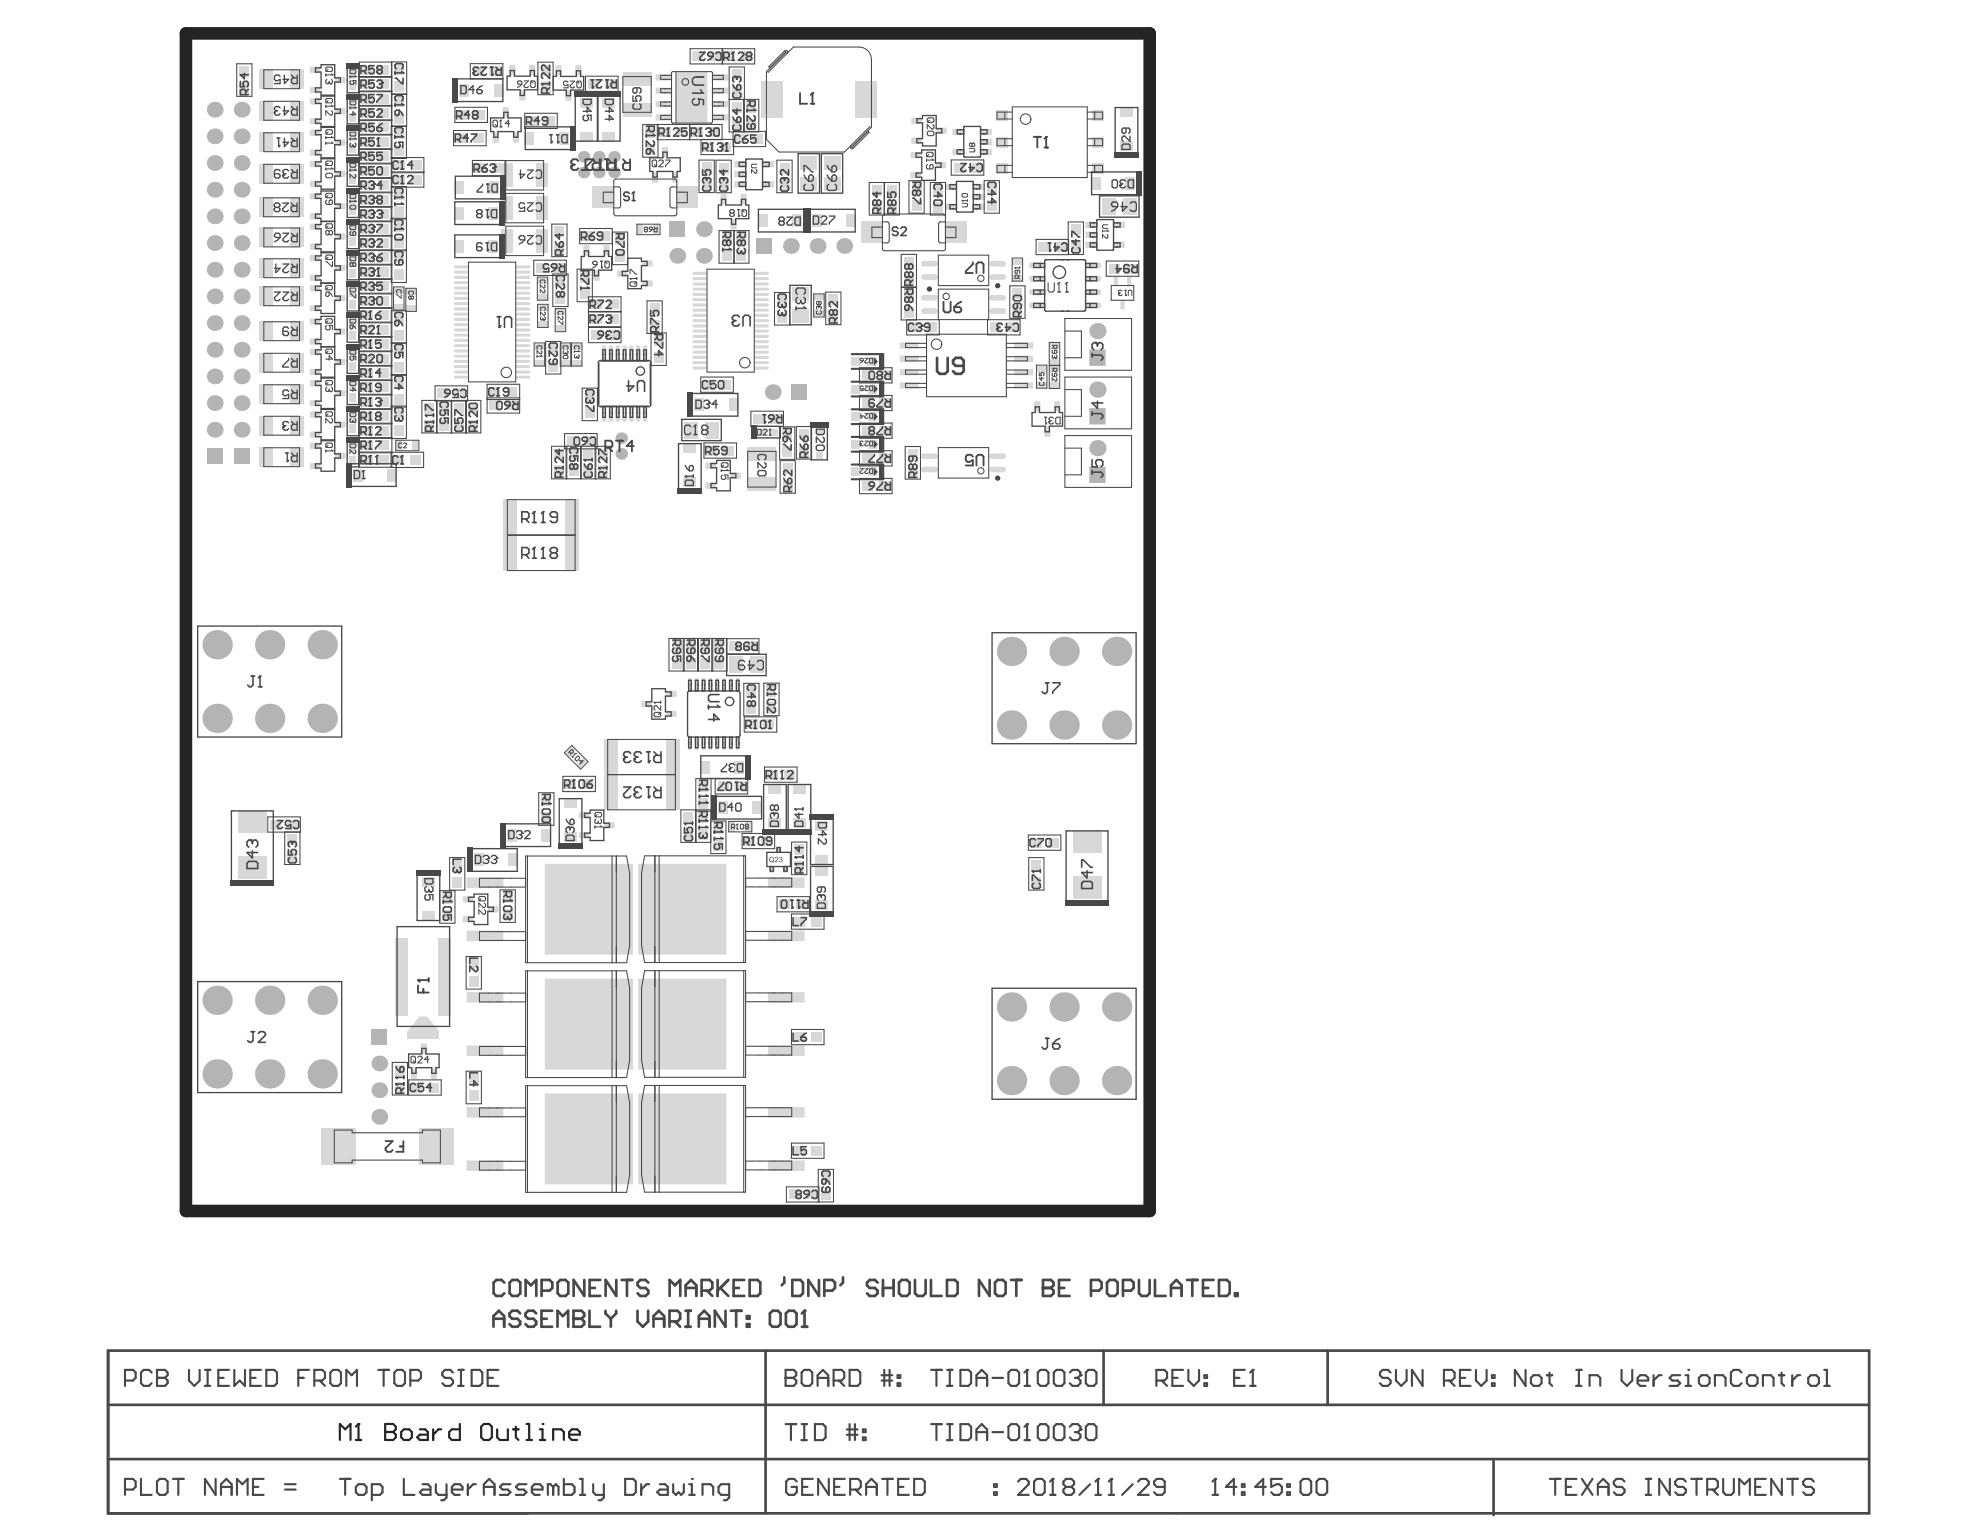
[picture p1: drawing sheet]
<svg xmlns="http://www.w3.org/2000/svg" width="279mm" height="216mm" viewBox="0 0 279 216" stroke-linecap="round" stroke-linejoin="round" font-family="sans-serif">
<path d="M59.2 143.4h1.1l1.7 2.1h-4.5z" fill="#d8d8d8"/>
<g fill="#b4b4b4">
<path d="M153.7 59.8l.1 .1z"/>
<path d="M155.9 57.6l.1 .1z"/>
<path d="M153.7 68.1l.1 .1z"/>
<path d="M155.9 65.9h.1z"/>
<path d="M153.7 51.6h.1z"/>
<path d="M155.9 49.3l.1 .1z"/>
<circle cx="98.5" cy="16.6" r=".37"/>
<circle cx="96.8" cy="16.6" r=".37"/>
<circle cx="96.8" cy="10.9" r=".37"/>
<circle cx="98.5" cy="10.9" r=".37"/>
<circle cx="98.5" cy="14.7" r=".37"/>
<circle cx="96.8" cy="14.7" r=".37"/>
<circle cx="98.5" cy="12.8" r=".37"/>
<circle cx="96.8" cy="12.8" r=".37"/>
<circle cx="119.1" cy="34.7" r="1.11"/>
<circle cx="30.3" cy="49.4" r="1.11"/>
<circle cx="34.1" cy="49.4" r="1.11"/>
<circle cx="30.3" cy="34.3" r="1.11"/>
<circle cx="34.1" cy="34.3" r="1.11"/>
<circle cx="30.3" cy="19.2" r="1.11"/>
<circle cx="34.1" cy="19.2" r="1.11"/>
<circle cx="53.5" cy="157.6" r="1.11"/>
<circle cx="84.5" cy="22.1" r=".82"/>
<circle cx="82.4" cy="22.1" r=".82"/>
<circle cx="87.7" cy="64" r=".82"/>
<circle cx="87.7" cy="61.8" r=".82"/>
<circle cx="115.4" cy="34.7" r="1.11"/>
<circle cx="111.6" cy="34.7" r="1.11"/>
<circle cx="154.9" cy="46.7" r="1.15"/>
<circle cx="30.6" cy="151.5" r="2.07"/>
<circle cx="30.6" cy="101.4" r="2.07"/>
<circle cx="30.6" cy="91" r="2.07"/>
<circle cx="30.3" cy="60.6" r="1.11"/>
<circle cx="34.1" cy="60.6" r="1.11"/>
<circle cx="30.3" cy="56.9" r="1.11"/>
<circle cx="30.3" cy="53.1" r="1.11"/>
<circle cx="34.1" cy="56.9" r="1.11"/>
<circle cx="34.1" cy="53.1" r="1.11"/>
<circle cx="30.3" cy="41.8" r="1.11"/>
<circle cx="30.3" cy="38.1" r="1.11"/>
<circle cx="34.1" cy="41.8" r="1.11"/>
<circle cx="34.1" cy="38.1" r="1.11"/>
<circle cx="30.3" cy="30.5" r="1.11"/>
<circle cx="30.3" cy="26.8" r="1.11"/>
<circle cx="34.1" cy="30.5" r="1.11"/>
<circle cx="34.1" cy="26.8" r="1.11"/>
<circle cx="30.3" cy="15.5" r="1.11"/>
<circle cx="34.1" cy="15.5" r="1.11"/>
<circle cx="45.5" cy="151.5" r="2.07"/>
<circle cx="45.5" cy="101.4" r="2.07"/>
<circle cx="45.5" cy="91" r="2.07"/>
<circle cx="53.5" cy="150.1" r="1.11"/>
<circle cx="84.5" cy="24.3" r=".82"/>
<circle cx="82.4" cy="24.3" r=".82"/>
<circle cx="95.6" cy="36.1" r="1.11"/>
<circle cx="99.3" cy="36.1" r="1.11"/>
<circle cx="99.3" cy="32.3" r="1.11"/>
<circle cx="142.7" cy="152.5" r="2.07"/>
<circle cx="142.7" cy="102.3" r="2.07"/>
<circle cx="142.7" cy="91.9" r="2.07"/>
<circle cx="150.2" cy="152.5" r="2.07"/>
<circle cx="150.2" cy="102.3" r="2.07"/>
<circle cx="150.2" cy="91.9" r="2.07"/>
<circle cx="154.9" cy="63.2" r="1.15"/>
<circle cx="154.9" cy="55" r="1.15"/>
<circle cx="30.6" cy="141.2" r="2.07"/>
<circle cx="30.3" cy="45.6" r="1.11"/>
<circle cx="34.1" cy="45.6" r="1.11"/>
<circle cx="30.3" cy="23" r="1.11"/>
<circle cx="34.1" cy="23" r="1.11"/>
<circle cx="45.5" cy="141.2" r="2.07"/>
<circle cx="53.5" cy="153.8" r="1.11"/>
<circle cx="142.7" cy="142.1" r="2.07"/>
<circle cx="150.2" cy="142.1" r="2.07"/>
<circle cx="86.7" cy="22.1" r=".82"/>
<circle cx="109" cy="55.3" r="1.11"/>
<circle cx="38.1" cy="151.5" r="2.07"/>
<circle cx="38.1" cy="101.4" r="2.07"/>
<circle cx="38.1" cy="91" r="2.07"/>
<circle cx="86.7" cy="24.3" r=".82"/>
<circle cx="157.6" cy="152.5" r="2.07"/>
<circle cx="157.6" cy="102.3" r="2.07"/>
<circle cx="157.6" cy="91.9" r="2.07"/>
<circle cx="38.1" cy="141.2" r="2.07"/>
<circle cx="157.6" cy="142.1" r="2.07"/>
</g>
<g fill="#b4b4b4">
<path d="M111.7 54.2h2.2v2.2h-2.2z" fill-rule="evenodd"/>
<path d="M29.2 63.3h2.2v2.2h-2.2z" fill-rule="evenodd"/>
<path d="M33 63.3h2.2v2.2h-2.2z" fill-rule="evenodd"/>
<path d="M106.7 33.6h2.3v2.2h-2.3z" fill-rule="evenodd"/>
<path d="M153.8 57.6l2.2 .1-.1 2.2-2.2-.1z" fill-rule="evenodd"/>
<path d="M52.4 145.2h2.2v2.2h-2.2z" fill-rule="evenodd"/>
<path d="M94.5 31.2h2.2v2.2h-2.2z" fill-rule="evenodd"/>
<path d="M153.8 65.9h2.2l-.1 2.3-2.2-.1z" fill-rule="evenodd"/>
<path d="M153.8 49.3l2.2 .1-.1 2.2h-2.2z" fill-rule="evenodd"/>
</g>
<g fill="#d8d8d8">
<path d="M33.8 9.4h1.4v1.5h-1.4z" fill-rule="evenodd"/>
<path d="M36.6 63.1h2v2.8h-2z" fill-rule="evenodd"/>
<path d="M40.6 117.8h1.4v1.5h-1.4z" fill-rule="evenodd"/>
<path d="M40.5 115.6h1.5v1.5h-1.5z" fill-rule="evenodd"/>
<path d="M43.9 60.9h1.1l.2 .2v.5l-.2 .2h-1.1l-.2-.2v-.5z" fill-rule="evenodd"/>
<path d="M43.9 58.1h1.1l.2 .2v.4l-.2 .3h-1.1l-.2-.3v-.4z" fill-rule="evenodd"/>
<path d="M43.7 52.3l.2-.3h1.1l.2 .3v.4l-.2 .2h-1.1l-.2-.2z" fill-rule="evenodd"/>
<path d="M43.9 49.2h1.1l.2 .2v.5l-.2 .2h-1.1l-.2-.2v-.5z" fill-rule="evenodd"/>
<path d="M43.9 43h1.1l.2 .3v.4l-.2 .2h-1.1l-.2-.2v-.4z" fill-rule="evenodd"/>
<path d="M43.7 40.5l.2-.3h1.1l.2 .3v.4l-.2 .2h-1.1l-.2-.2z" fill-rule="evenodd"/>
<path d="M43.7 34.6l.2-.2h1.1l.2 .2v.4l-.2 .2h-1.1l-.2-.2z" fill-rule="evenodd"/>
<path d="M43.9 31.5h1.1l.2 .3v.4l-.2 .2h-1.1l-.2-.2v-.4z" fill-rule="evenodd"/>
<path d="M43.9 30.1h1.1l.2 .2v.4l-.2 .3h-1.1l-.2-.3v-.4z" fill-rule="evenodd"/>
<path d="M43.7 27.5l.2-.3h1.1l.2 .3v.4l-.2 .2h-1.1l-.2-.2z" fill-rule="evenodd"/>
<path d="M43.9 25.5h1.1l.2 .2v.5l-.2 .2h-1.1l-.2-.2v-.5z" fill-rule="evenodd"/>
<path d="M43.7 22.9l.2-.2h1.1l.2 .2v.5l-.2 .2h-1.1l-.2-.2z" fill-rule="evenodd"/>
<path d="M43.9 21.1h1.1l.2 .2v.5l-.2 .2h-1.1l-.2-.2v-.5z" fill-rule="evenodd"/>
<path d="M43.9 18.3h1.1l.2 .2v.4l-.2 .3h-1.1l-.2-.3v-.4z" fill-rule="evenodd"/>
<path d="M43.7 16.9l.2-.2h1.1l.2 .2v.4l-.2 .3h-1.1l-.2-.3z" fill-rule="evenodd"/>
<path d="M43.9 13.9h1.1l.2 .2v.4l-.2 .2h-1.1l-.2-.2v-.4z" fill-rule="evenodd"/>
<path d="M43.9 12.2h1.1l.2 .3v.4l-.2 .2h-1.1l-.2-.2v-.4z" fill-rule="evenodd"/>
<path d="M43.7 9.7l.2-.3h1.1l.2 .3v.4l-.2 .2h-1.1l-.2-.2z" fill-rule="evenodd"/>
<path d="M49.8 66.1h1.3v1.8h-1.3z" fill-rule="evenodd"/>
<path d="M49.4 64.3h.8v1.2h-.8z" fill-rule="evenodd"/>
<path d="M49.4 58.3h.8v1.2h-.8z" fill-rule="evenodd"/>
<path d="M49.4 55.5h.8v1.2h-.8z" fill-rule="evenodd"/>
<path d="M49.4 51.1h.8v1.2h-.8z" fill-rule="evenodd"/>
<path d="M49.4 49.5h.8v1.2h-.8z" fill-rule="evenodd"/>
<path d="M49.4 45.1h.8v1.2h-.8z" fill-rule="evenodd"/>
<path d="M49.4 42.3h.8v1.2h-.8z" fill-rule="evenodd"/>
<path d="M49.4 36.3h.8v1.2h-.8z" fill-rule="evenodd"/>
<path d="M49.4 33.5h.8v1.2h-.8z" fill-rule="evenodd"/>
<path d="M49.4 27.5h.8v1.2h-.8z" fill-rule="evenodd"/>
<path d="M49.4 24.7h.8v1.2h-.8z" fill-rule="evenodd"/>
<path d="M49.4 18.7h.8v1.2h-.8z" fill-rule="evenodd"/>
<path d="M49.4 15.9h.8v1.2h-.8z" fill-rule="evenodd"/>
<path d="M49.4 9.9h.8v1.2h-.8z" fill-rule="evenodd"/>
<path d="M54.6 66.1h1.4v1.8h-1.4z" fill-rule="evenodd"/>
<path d="M55.6 64.2h1.4v1.4h-1.4z" fill-rule="evenodd"/>
<path d="M55.6 57.7h1.4v1.4h-1.4z" fill-rule="evenodd"/>
<path d="M55.6 51.1h1.4v1.5h-1.4z" fill-rule="evenodd"/>
<path d="M55.6 48.7h1.4v1.5h-1.4z" fill-rule="evenodd"/>
<path d="M55.6 42.9h1.3v.7h-1.3z" fill-rule="evenodd"/>
<path d="M55.6 40.6h1.3v.8h-1.3z" fill-rule="evenodd"/>
<path d="M55.6 33.5h1.4v1.5h-1.4z" fill-rule="evenodd"/>
<path d="M55.6 31.2h1.4v1.4h-1.4z" fill-rule="evenodd"/>
<path d="M55.6 24.6h1.5v1.4h-1.5z" fill-rule="evenodd"/>
<path d="M55.6 18.1h1.4v1.5h-1.4z" fill-rule="evenodd"/>
<path d="M55.6 16h1.4v1.5h-1.4z" fill-rule="evenodd"/>
<path d="M55.6 9.1h1.4v1.5h-1.4z" fill-rule="evenodd"/>
<path d="M58 151l.2-.2h.4l.3 .2v1l-.3 .3h-.4l-.2-.3z" fill-rule="evenodd"/>
<path d="M57.9 64.2h1.5v1.4h-1.5z" fill-rule="evenodd"/>
<path d="M58 24.6h1.4v1.4h-1.4z" fill-rule="evenodd"/>
<path d="M60.8 151l.2-.2h.4l.3 .2v1l-.3 .3h-.4l-.2-.3z" fill-rule="evenodd"/>
<path d="M61.8 54.8h1.4v1.4h-1.4z" fill-rule="evenodd"/>
<path d="M63.8 123.8h1.4v1.4h-1.4z" fill-rule="evenodd"/>
<path d="M63.8 121.4h1.4v1.5h-1.4z" fill-rule="evenodd"/>
<path d="M64.1 54.8h1.5v1.4h-1.5z" fill-rule="evenodd"/>
</g>
<g fill="#d8d8d8">
<path d="M43.7 61.1h.2zM43.8 60.9h.1v.2h-.2z"/>
<path d="M43.9 61.6v.2zM43.7 61.6h.2v.2z"/>
<path d="M45 61.6h.2zM45 61.6h.2l-.2 .2z"/>
<path d="M45 60.9v.2zM45 60.9l.2 .2h-.2z"/>
<path d="M43.7 58.3h.2zM43.8 58.1h.1v.2h-.2z"/>
<path d="M43.9 58.7v.3zM43.7 58.7h.2v.3z"/>
<path d="M45 58.7h.2zM45 58.7h.2l-.2 .3z"/>
<path d="M45 58.1v.2zM45 58.1l.2 .2h-.2z"/>
<path d="M43.7 52.3h.2zM43.8 52.1l.1-.1v.3h-.2z"/>
<path d="M43.9 52.7v.2zM43.7 52.7h.2v.2z"/>
<path d="M45 52.7h.2zM45 52.7h.2l-.2 .2z"/>
<path d="M45 52v.3zM45 52l.2 .3h-.2z"/>
<path d="M43.7 49.4h.2zM43.8 49.3l.1-.1v.2h-.2z"/>
<path d="M43.9 49.9v.2zM43.7 49.9h.2v.2z"/>
<path d="M45 49.9h.2zM45 49.9h.2l-.2 .2z"/>
<path d="M45 49.2v.2zM45 49.2l.2 .2h-.2z"/>
<path d="M43.7 43.3h.2zM43.8 43.1l.1-.1v.3h-.2z"/>
<path d="M43.9 43.7v.2zM43.7 43.7h.2v.2z"/>
<path d="M45 43.7h.2zM45 43.7h.2l-.2 .2z"/>
<path d="M45 43v.3zM45 43l.2 .3h-.2z"/>
<path d="M43.7 40.5h.2zM43.8 40.3l.1-.1v.3h-.2z"/>
<path d="M43.9 40.9v.2zM43.7 40.9h.2v.2z"/>
<path d="M45 40.9h.2zM45 40.9h.2l-.2 .2z"/>
<path d="M45 40.2v.3zM45 40.2l.2 .3h-.2z"/>
<path d="M43.7 34.6h.2zM43.8 34.4h.1v.2h-.2z"/>
<path d="M43.9 35v.2zM43.7 35h.2v.2z"/>
<path d="M45 35h.2zM45 35h.2l-.2 .2z"/>
<path d="M45 34.4v.2zM45 34.4l.2 .2h-.2z"/>
<path d="M43.7 31.8h.2zM43.8 31.6l.1-.1v.3h-.2z"/>
<path d="M43.9 32.2v.2zM43.7 32.2h.2v.2z"/>
<path d="M45 32.2h.2zM45 32.2h.2l-.2 .2z"/>
<path d="M45 31.5v.3zM45 31.5l.2 .3h-.2z"/>
<path d="M43.7 30.3h.2zM43.8 30.1h.1v.2h-.2z"/>
<path d="M43.9 30.7v.3zM43.7 30.7h.2v.3z"/>
<path d="M45 30.7h.2zM45 30.7h.2l-.2 .3z"/>
<path d="M45 30.1v.2zM45 30.1l.2 .2h-.2z"/>
<path d="M43.7 27.5h.2zM43.8 27.3l.1-.1v.3h-.2z"/>
<path d="M43.9 27.9v.2zM43.7 27.9h.2v.2z"/>
<path d="M45 27.9h.2zM45 27.9h.2l-.2 .2z"/>
<path d="M45 27.2v.3zM45 27.2l.2 .3h-.2z"/>
<path d="M43.7 25.7h.2zM43.8 25.6l.1-.1v.2h-.2z"/>
<path d="M43.9 26.2v.2zM43.7 26.2h.2v.2z"/>
<path d="M45 26.2h.2zM45 26.2h.2l-.2 .2z"/>
<path d="M45 25.5v.2zM45 25.5l.2 .2h-.2z"/>
<path d="M43.7 22.9h.2zM43.8 22.8l.1-.1v.2h-.2z"/>
<path d="M43.9 23.4v.2zM43.7 23.4h.2v.2z"/>
<path d="M45 23.4h.2zM45 23.4h.2l-.2 .2z"/>
<path d="M45 22.7v.2zM45 22.7l.2 .2h-.2z"/>
<path d="M43.7 21.3h.2zM43.8 21.2l.1-.1v.2h-.2z"/>
<path d="M43.9 21.8v.2zM43.7 21.8h.2v.2z"/>
<path d="M45 21.8h.2zM45 21.8h.2l-.2 .2z"/>
<path d="M45 21.1v.2zM45 21.1l.2 .2h-.2z"/>
<path d="M43.7 18.5h.2zM43.8 18.3h.1v.2h-.2z"/>
<path d="M43.9 18.9v.3zM43.7 18.9h.2v.3z"/>
<path d="M45 18.9h.2zM45 18.9h.2l-.2 .3z"/>
<path d="M45 18.3v.2zM45 18.3l.2 .2h-.2z"/>
<path d="M43.7 16.9h.2zM43.8 16.7h.1v.2h-.2z"/>
<path d="M43.9 17.3v.3zM43.7 17.3h.2v.3z"/>
<path d="M45 17.3h.2zM45 17.3h.2l-.2 .3z"/>
<path d="M45 16.7v.2zM45 16.7l.2 .2h-.2z"/>
<path d="M43.7 14.1h.2zM43.8 13.9h.1v.2h-.2z"/>
<path d="M43.9 14.5v.2zM43.7 14.5h.2v.2z"/>
<path d="M45 14.5h.2zM45 14.5h.2l-.2 .2z"/>
<path d="M45 13.9v.2zM45 13.9l.2 .2h-.2z"/>
<path d="M43.7 12.5h.2zM43.8 12.3l.1-.1v.3h-.2z"/>
<path d="M43.9 12.9v.2zM43.7 12.9h.2v.2z"/>
<path d="M45 12.9h.2zM45 12.9h.2l-.2 .2z"/>
<path d="M45 12.2v.3zM45 12.2l.2 .3h-.2z"/>
<path d="M43.7 9.7h.2zM43.8 9.5l.1-.1v.3h-.2z"/>
<path d="M43.9 10.1v.2zM43.7 10.1h.2v.2z"/>
<path d="M45 10.1h.2zM45 10.1h.2l-.2 .2z"/>
<path d="M45 9.4v.3zM45 9.4l.2 .3h-.2z"/>
<path d="M58.2 152v.3zM58 152h.2v.3z"/>
<path d="M58.6 152h.3zM58.6 152h.3l-.3 .3z"/>
<path d="M58.6 150.8v.2zM58.6 150.8l.3 .2h-.3z"/>
<path d="M58 151h.2zM58 150.8h.2v.2h-.2z"/>
<path d="M61 152v.3zM60.8 152h.2v.3z"/>
<path d="M61.4 152h.3zM61.4 152h.3l-.3 .3z"/>
<path d="M61.4 150.8v.2zM61.4 150.8l.3 .2h-.3z"/>
<path d="M60.8 151h.2zM60.8 150.8h.2v.2h-.2z"/>
</g>
<g fill="none" stroke="#d8d8d8" stroke-width=".44">
<path d="M64.3 39.9h1.6M64.3 38.4h1.6M64.3 37.7h1.6M64.3 53.2h1.6M64.3 52.5h1.6M64.3 51.7h1.6M64.3 50.3h1.6M64.3 49.5h1.6M64.3 48.8h1.6M64.3 47.3h1.6M64.3 46.6h1.6M64.3 45.8h1.6"/>
<path d="M64.3 44.3h1.6M64.3 43.6h1.6M64.3 42.8h1.6M64.3 41.4h1.6M64.3 40.6h1.6"/>
</g>
<g fill="#d8d8d8">
<path d="M64.1 33.8h1.3v1.9h-1.3z" fill-rule="evenodd"/>
<path d="M64.4 18.8h1.5v1.4h-1.5z" fill-rule="evenodd"/>
<path d="M64.6 15.5h1.4v1.4h-1.4z" fill-rule="evenodd"/>
<path d="M66.9 120.4h1.3v1.9h-1.3z" fill-rule="evenodd"/>
<path d="M66.7 18.8h1.5v1.4h-1.5z" fill-rule="evenodd"/>
<path d="M66.9 15.5h1.5v1.4h-1.5z" fill-rule="evenodd"/>
<path d="M66.7 9.4h1.5v1.4h-1.5z" fill-rule="evenodd"/>
<path d="M69.5 18.9l.3-.2h.4l.2 .2v1l-.2 .3h-.4l-.3-.3z" fill-rule="evenodd"/>
<path d="M71.2 15.1h.4l.2 .2v1.1l-.2 .2h-.4l-.3-.2v-1.1z" fill-rule="evenodd"/>
</g>
<g fill="#d8d8d8">
<path d="M69.8 19.9v.3zM69.5 19.9h.3v.3z"/>
<path d="M70.2 19.9h.2zM70.2 19.9h.2l-.2 .3z"/>
<path d="M70.2 18.7v.2zM70.2 18.7l.2 .2h-.2z"/>
<path d="M69.5 18.9h.3zM69.6 18.7h.2v.2h-.3z"/>
<path d="M71.2 16.4v.2zM70.9 16.4h.3v.2z"/>
<path d="M71.6 16.4h.2zM71.6 16.4h.2l-.2 .2z"/>
<path d="M71.6 15.1v.2zM71.6 15.1l.2 .2h-.2z"/>
<path d="M70.9 15.3h.3zM71 15.2l.2-.1v.2h-.3z"/>
</g>
<g fill="none" stroke="#d8d8d8" stroke-width=".44">
<path d="M73 39.9h1.6M73 38.4h1.6M73 37.7h1.6M73 53.2h1.6M73 52.5h1.6M73 51.7h1.6M73 50.3h1.6M73 49.5h1.6M73 48.8h1.6M73 47.3h1.6M73 46.6h1.6M73 45.8h1.6"/>
<path d="M73 44.3h1.6M73 43.6h1.6M73 42.8h1.6M73 41.4h1.6M73 40.6h1.6"/>
</g>
<g fill="#d8d8d8">
<path d="M74 18.6h1.4v1.8h-1.4z" fill-rule="evenodd"/>
<path d="M73.5 12.7h.4l.2 .2v1.1l-.2 .2h-.4l-.2-.2v-1.1z" fill-rule="evenodd"/>
<path d="M76.4 114.6h1.4v1.5h-1.4z" fill-rule="evenodd"/>
<path d="M76.4 112.2h1.4v1.5h-1.4z" fill-rule="evenodd"/>
<path d="M75.9 45.3h1.4v.8h-1.4z" fill-rule="evenodd"/>
<path d="M75.9 43.1h1.4v.7h-1.4z" fill-rule="evenodd"/>
<path d="M75.9 39.2h1.3v.8h-1.3z" fill-rule="evenodd"/>
<path d="M75.7 37.1h1.5v1.4h-1.5z" fill-rule="evenodd"/>
<path d="M76.8 16.4h1.5v1.4h-1.5z" fill-rule="evenodd"/>
<path d="M76.3 9.1h1.4v1.5h-1.4z" fill-rule="evenodd"/>
<path d="M79.6 117.5h1.8v1.3h-1.8z" fill-rule="evenodd"/>
<path d="M79.6 112.6h1.8v1.4h-1.8z" fill-rule="evenodd"/>
<path d="M79.8 106.3l.9-1 .5 .6-.9 .9z" fill-rule="evenodd"/>
<path d="M79.1 48.5h1.4v.8h-1.4z" fill-rule="evenodd"/>
<path d="M78.9 18.6h1.3v1.8h-1.3z" fill-rule="evenodd"/>
<path d="M80 12.7h.4l.3 .3v1l-.3 .2h-.4l-.2-.2v-1z" fill-rule="evenodd"/>
<path d="M81.9 117.4h1l.3 .2v.5l-.3 .2h-1l-.2-.2v-.5z" fill-rule="evenodd"/>
<path d="M81.7 114.8l.2-.2h1l.3 .2v.5l-.3 .2h-1l-.2-.2z" fill-rule="evenodd"/>
<path d="M82.3 63.3h1.4v1.5h-1.4z" fill-rule="evenodd"/>
<path d="M82.5 57.5h1.4v1.5h-1.4z" fill-rule="evenodd"/>
<path d="M82.5 55.1h1.4v1.5h-1.4z" fill-rule="evenodd"/>
<path d="M81.9 18.7h1.8v1.3h-1.8z" fill-rule="evenodd"/>
<path d="M85.2 116.2l.3-.2h1l.2 .2v.5l-.2 .2h-1l-.3-.2z" fill-rule="evenodd"/>
</g>
<g fill="#d8d8d8">
<path d="M73.9 12.7v.2zM73.9 12.7l.2 .2h-.2z"/>
<path d="M73.3 12.9h.2zM73.3 12.8l.2-.1v.2h-.2z"/>
<path d="M73.5 14v.2zM73.3 14h.2v.2z"/>
<path d="M73.9 14h.2zM73.9 14h.2l-.2 .2z"/>
<path d="M80.4 12.7v.3zM80.4 12.7l.3 .3h-.3z"/>
<path d="M79.8 13h.2zM79.8 12.8l.2-.1v.3h-.2z"/>
<path d="M80 14v.2zM79.8 14h.2v.2z"/>
<path d="M80.4 14h.3zM80.4 14h.3l-.3 .2z"/>
<path d="M81.7 117.6h.2zM81.8 117.5l.1-.1v.2h-.2z"/>
<path d="M81.9 118.1v.2zM81.7 118.1h.2v.2z"/>
<path d="M82.9 118.1h.3zM82.9 118.1h.3l-.3 .2z"/>
<path d="M82.9 117.4v.2zM82.9 117.4l.3 .2h-.3z"/>
<path d="M81.7 114.8h.2zM81.8 114.7l.1-.1v.2h-.2z"/>
<path d="M81.9 115.3v.2zM81.7 115.3h.2v.2z"/>
<path d="M82.9 115.3h.3zM82.9 115.3h.3l-.3 .2z"/>
<path d="M82.9 114.6v.2zM82.9 114.6l.3 .2h-.3z"/>
<path d="M85.2 116.2h.3zM85.3 116.1l.2-.1v.2h-.3z"/>
<path d="M85.5 116.7v.2zM85.2 116.7h.3v.2z"/>
<path d="M86.5 116.7h.2zM86.5 116.7h.2l-.2 .2z"/>
<path d="M86.5 116v.2zM86.5 116l.2 .2h-.2z"/>
</g>
<path d="M85.2 49.1v1.4M85.2 57.8v1.4M86.2 49.1v1.4M86.2 57.8v1.4" fill="none" stroke="#d8d8d8" stroke-width=".67"/>
<g fill="#d8d8d8">
<path d="M85.8 42.2h1.5v1.5h-1.5z" fill-rule="evenodd"/>
<path d="M85 18.7h1.8v1.3h-1.8z" fill-rule="evenodd"/>
</g>
<path d="M88.1 49.1v1.4M88.1 57.8v1.4M89.1 49.1v1.4M89.1 57.8v1.4M90.1 49.1v1.4M90.1 57.8v1.4M91 49.1v1.4M91 57.8v1.4" fill="none" stroke="#d8d8d8" stroke-width=".67"/>
<g fill="#d8d8d8">
<path d="M91.7 45.2h1.4v1.5h-1.4z" fill-rule="evenodd"/>
<path d="M91.7 42.8h1.4v1.5h-1.4z" fill-rule="evenodd"/>
<path d="M90.6 39.8l.2-.3h1.1l.2 .3v.4l-.2 .2h-1.1l-.2-.2z" fill-rule="evenodd"/>
<path d="M90.6 37l.2-.3h1.1l.2 .3v.4l-.2 .2h-1.1l-.2-.2z" fill-rule="evenodd"/>
<path d="M92.2 24.3h.5l.2 .2v1.1l-.2 .2h-.5l-.2-.2v-1.1z" fill-rule="evenodd"/>
<path d="M91.1 18h1.4v1.4h-1.4z" fill-rule="evenodd"/>
<path d="M94 100.5l.2-.2h1.1l.2 .2v.5l-.2 .2h-1.1l-.2-.2z" fill-rule="evenodd"/>
<path d="M94 97.7l.2-.2h1.1l.2 .2v.4l-.2 .3h-1.1l-.2-.3z" fill-rule="evenodd"/>
<path d="M94.8 90.5h1.4v1.4h-1.4z" fill-rule="evenodd"/>
<path d="M94.8 24.5l.2-.2h.5l.2 .2v1.1l-.2 .2h-.5l-.2-.2z" fill-rule="evenodd"/>
<path d="M96.8 90.5h1.4v1.4h-1.4z" fill-rule="evenodd"/>
<path d="M97.7 17.9h1.5v1.4h-1.5z" fill-rule="evenodd"/>
<path d="M97.7 7.2h1.5v1.5h-1.5z" fill-rule="evenodd"/>
<path d="M100.7 118.6h1.4v1.5h-1.4z" fill-rule="evenodd"/>
<path d="M100.8 90.5h1.4v1.4h-1.4z" fill-rule="evenodd"/>
<path d="M100 17.9h1.5v1.4h-1.5z" fill-rule="evenodd"/>
<path d="M100.1 7.2h1.5v1.5h-1.5z" fill-rule="evenodd"/>
<path d="M102.9 90.5h1.5v1.4h-1.5z" fill-rule="evenodd"/>
<path d="M103.1 66.9l.2-.2h1l.3 .2v.4l-.3 .3h-1l-.2-.3z" fill-rule="evenodd"/>
<path d="M103.3 30.9h.4l.3 .2v1.1l-.3 .2h-.4l-.2-.2v-1.1z" fill-rule="evenodd"/>
<path d="M104.7 27.3h.4l.3 .3v1l-.3 .2h-.4l-.2-.2v-1z" fill-rule="evenodd"/>
<path d="M103.7 24.1h1.3l.1 .9h-.1h-1.3h-.1z" fill-rule="evenodd"/>
<path d="M103.7 25.5h1.3l.1 .9h-.1h-1.3h-.1z" fill-rule="evenodd"/>
<path d="M103.7 22.7h1.3l.1 .8-.1 .1h-1.3l-.1-.1z" fill-rule="evenodd"/>
<path d="M103.8 18.9h1.5v1.4h-1.5z" fill-rule="evenodd"/>
<path d="M103.3 12.2h1.4v1.5h-1.4z" fill-rule="evenodd"/>
<path d="M103.3 9.8h1.4v1.5h-1.4z" fill-rule="evenodd"/>
<path d="M106.9 60.5h1.2v.9h-1.2z" fill-rule="evenodd"/>
<path d="M106.3 58.4h1.5v1.4h-1.5z" fill-rule="evenodd"/>
</g>
<g fill="#d8d8d8">
<path d="M103.6 24.2h.1z"/>
<path d="M103.6 25h.1z"/>
<path d="M103.6 25.6h.1z"/>
<path d="M103.6 26.4h.1z"/>
<path d="M103.6 22.8h.1z"/>
<path d="M91.9 40.2h.2zM91.9 40.2h.2l-.2 .2z"/>
<path d="M91.9 39.5v.3zM91.9 39.5l.2 .3h-.2z"/>
<path d="M90.6 39.8h.2zM90.7 39.6l.1-.1v.3h-.2z"/>
<path d="M90.8 40.2v.2zM90.6 40.2h.2v.2z"/>
<path d="M91.9 37.4h.2zM91.9 37.4h.2l-.2 .2z"/>
<path d="M91.9 36.7v.3zM91.9 36.7l.2 .3h-.2z"/>
<path d="M90.6 37h.2zM90.7 36.8l.1-.1v.3h-.2z"/>
<path d="M90.8 37.4v.2zM90.6 37.4h.2v.2z"/>
<path d="M92.2 25.6v.2zM92 25.6h.2v.2z"/>
<path d="M92.7 25.6h.2zM92.7 25.6h.2l-.2 .2z"/>
<path d="M92.7 24.3v.2zM92.7 24.3l.2 .2h-.2z"/>
<path d="M92 24.5h.2zM92.1 24.4l.1-.1v.2h-.2z"/>
<path d="M95.3 101h.2zM95.3 101h.2l-.2 .2z"/>
<path d="M95.3 100.3v.2zM95.3 100.3l.2 .2h-.2z"/>
<path d="M94 100.5h.2zM94.1 100.4l.1-.1v.2h-.2z"/>
<path d="M94.2 101v.2zM94 101h.2v.2z"/>
<path d="M95.3 98.1h.2zM95.3 98.1h.2l-.2 .3z"/>
<path d="M95.3 97.5v.2zM95.3 97.5l.2 .2h-.2z"/>
<path d="M94 97.7h.2zM94.1 97.5h.1v.2h-.2z"/>
<path d="M94.2 98.1v.3zM94 98.1h.2v.3z"/>
<path d="M95 25.6v.2zM94.8 25.6h.2v.2z"/>
<path d="M95.5 25.6h.2zM95.5 25.6h.2l-.2 .2z"/>
<path d="M95.5 24.3v.2zM95.5 24.3l.2 .2h-.2z"/>
<path d="M94.8 24.5h.2zM94.9 24.4l.1-.1v.2h-.2z"/>
<path d="M103.1 66.9h.2zM103.2 66.7h.1v.2h-.2z"/>
<path d="M103.3 67.3v.3zM103.1 67.3h.2v.3z"/>
<path d="M104.3 67.3h.3zM104.3 67.3h.3l-.3 .3z"/>
<path d="M104.3 66.7v.2zM104.3 66.7l.3 .2h-.3z"/>
<path d="M103.7 30.9v.2zM103.7 30.9l.3 .2h-.3z"/>
<path d="M103.1 31.1h.2zM103.1 31l.2-.1v.2h-.2z"/>
<path d="M103.3 32.2v.2zM103.1 32.2h.2v.2z"/>
<path d="M103.7 32.2h.3zM103.7 32.2h.3l-.3 .2z"/>
<path d="M105.1 27.3v.3zM105.1 27.3l.3 .3h-.3z"/>
<path d="M104.5 27.6h.2zM104.5 27.4l.2-.1v.3h-.2z"/>
<path d="M104.7 28.6v.2zM104.5 28.6h.2v.2z"/>
<path d="M105.1 28.6h.3zM105.1 28.6h.3l-.3 .2z"/>
<path d="M105 25h.1zM105 25h.1z"/>
<path d="M105 24.1v.1zM105 24.1l.1 .1z"/>
<path d="M105 26.4h.1zM105 26.4h.1z"/>
<path d="M105 25.5v.1zM105 25.5l.1 .1z"/>
<path d="M103.7 23.5v.1zM103.6 23.5l.1 .1z"/>
<path d="M105 23.5h.1zM105 23.5h.1l-.1 .1z"/>
<path d="M105 22.7v.1zM105 22.7l.1 .1z"/>
</g>
<g fill="none" stroke="#d8d8d8" stroke-width=".44">
<path d="M106.7 39.3h1.6M106.7 38.6h1.6M106.7 51.9h1.6M106.7 49h1.6M106.7 49.7h1.6M106.7 50.4h1.6M106.7 45.2h1.6M106.7 46h1.6M106.7 46.7h1.6M106.7 47.5h1.6M106.7 42.3h1.6M106.7 43h1.6"/>
<path d="M106.7 43.8h1.6M106.7 44.5h1.6M106.7 40.1h1.6M106.7 40.8h1.6M106.7 41.5h1.6"/>
</g>
<g fill="#d8d8d8">
<path d="M106.9 30.2h1.4v1.8h-1.4z" fill-rule="evenodd"/>
<path d="M106.2 18.9h1.5v1.4h-1.5z" fill-rule="evenodd"/>
<path d="M110 126.9h1.5v1.4h-1.5z" fill-rule="evenodd"/>
<path d="M110.5 122.3l.1-.1 .6 .1-.1 .8h-.6z" fill-rule="evenodd"/>
<path d="M108.7 58.4h1.5v1.4h-1.5z" fill-rule="evenodd"/>
<path d="M112.1 145.6h1.4v1.4h-1.4z" fill-rule="evenodd"/>
<path d="M112.1 129.3h1.4v1.5h-1.4z" fill-rule="evenodd"/>
<path d="M112.4 126.9h1.5v1.4h-1.5z" fill-rule="evenodd"/>
<path d="M112.1 121.6h1.4v1.5h-1.4z" fill-rule="evenodd"/>
<path d="M111.9 115.5h1.8v1.3h-1.8z" fill-rule="evenodd"/>
<path d="M112.7 60.6h1.5v1.4h-1.5z" fill-rule="evenodd"/>
<path d="M111.8 30.2h1.3v1.8h-1.3z" fill-rule="evenodd"/>
<path d="M115.1 127h1.8v1.4h-1.8z" fill-rule="evenodd"/>
<path d="M115.1 120.7h1.8v1.4h-1.8z" fill-rule="evenodd"/>
<path d="M115.2 63.8h.8v.9h-.8z" fill-rule="evenodd"/>
<path d="M115.2 60.6h.8v.9h-.8z" fill-rule="evenodd"/>
<path d="M114.9 43.9h1.3v.7h-1.3z" fill-rule="evenodd"/>
<path d="M121.7 64h1.4v1.4h-1.4z" fill-rule="evenodd"/>
<path d="M121.7 52.3h1.4v1.4h-1.4z" fill-rule="evenodd"/>
<path d="M124 64h1.5v1.4h-1.5z" fill-rule="evenodd"/>
<path d="M124 52.3h1.5v1.4h-1.5z" fill-rule="evenodd"/>
<path d="M128.1 63.4h1.4v1.5h-1.4z" fill-rule="evenodd"/>
<path d="M127.5 43.3h1.4v1.5h-1.4z" fill-rule="evenodd"/>
<path d="M127.5 36.3h1.5v1.4h-1.5z" fill-rule="evenodd"/>
</g>
<g fill="#d8d8d8">
<path d="M110.5 123.1h.1z"/>
<path d="M111.1 122.2v.1zM111.1 122.2l.1 .1z"/>
<path d="M110.5 122.3h.1zM110.5 122.3h.1z"/>
<path d="M111.1 123.1h.1zM111.1 123.1h.1h-.1z"/>
</g>
<path d="M130.4 64.4h1.5" fill="none" stroke="#d8d8d8" stroke-width=".82"/>
<path d="M130.7 45.5h1.5v1.4h-1.5z" fill-rule="evenodd" fill="#d8d8d8"/>
<path d="M130.4 37.2h1.5M130.4 43.9h1.5" fill="none" stroke="#d8d8d8" stroke-width=".82"/>
<g fill="#d8d8d8">
<path d="M133.4 28.7h1.4l.1 .9h-.1h-1.4z" fill-rule="evenodd"/>
<path d="M139.7 45.5h1.5v1.4h-1.5z" fill-rule="evenodd"/>
<path d="M139.2 28.2h1.5v1.5h-1.5z" fill-rule="evenodd"/>
<path d="M142.1 45.5h1.5v1.4h-1.5z" fill-rule="evenodd"/>
<path d="M142.9 43.1h1.4v1.5h-1.4z" fill-rule="evenodd"/>
<path d="M142.9 36.5h1.3v.8h-1.3z" fill-rule="evenodd"/>
<path d="M145.5 123.8h1.4v1.4h-1.4z" fill-rule="evenodd"/>
<path d="M145.5 121.4h1.4v1.5h-1.4z" fill-rule="evenodd"/>
<path d="M145.5 118.2h1.5v1.4h-1.5z" fill-rule="evenodd"/>
<path d="M146.3 51.6h1.4v.8h-1.4z" fill-rule="evenodd"/>
</g>
<g fill="#d8d8d8">
<path d="M134.8 29.6h.1z"/>
<path d="M134.8 28.7v.1zM134.8 28.7l.1 .1z"/>
</g>
<path d="M145.6 37.5h1.3M145.6 43.1h1.3M145.6 41.2h1.3" fill="none" stroke="#d8d8d8" stroke-width=".89"/>
<g fill="#d8d8d8">
<path d="M147.9 118.2h1.4v1.4h-1.4z" fill-rule="evenodd"/>
<path d="M148.1 51.7h1.4v.7h-1.4z" fill-rule="evenodd"/>
<path d="M148.1 48.4h1.4v.8h-1.4z" fill-rule="evenodd"/>
<path d="M148.9 34.2h1.5v1.4h-1.5z" fill-rule="evenodd"/>
<path d="M151.1 34.1h1.4v1.4h-1.4z" fill-rule="evenodd"/>
<path d="M153.9 25h1.4v1.8h-1.4z" fill-rule="evenodd"/>
<path d="M154.1 19.4h1.6v1.4h-1.6z" fill-rule="evenodd"/>
<path d="M154.1 15.6h1.6v1.4h-1.6z" fill-rule="evenodd"/>
<path d="M158.1 42.4h.1h.5l-.1 1.2h-.5z" fill-rule="evenodd"/>
<path d="M157.1 39.1l.1-.1 .5 .1v1.2l-.6-.1z" fill-rule="evenodd"/>
<path d="M159.1 39.1v-.1l.6 .1-.1 1.2-.5-.1z" fill-rule="evenodd"/>
<path d="M157.2 34.2l.1-.1h1.4v.8v.1h-1.4z" fill-rule="evenodd"/>
<path d="M157.2 31.4l.1-.1h1.4v.8v.1h-1.4z" fill-rule="evenodd"/>
<path d="M33.8 11.7h1.4v1.5h-1.4z" fill-rule="evenodd"/>
<path d="M36.6 58.7h2v2.7h-2z" fill-rule="evenodd"/>
<path d="M36.6 54.3h2v2.7h-2z" fill-rule="evenodd"/>
<path d="M36.6 49.8h2v2.8h-2z" fill-rule="evenodd"/>
<path d="M36.6 40.4h2v2.8h-2z" fill-rule="evenodd"/>
<path d="M36.6 36.5h2v2.7h-2z" fill-rule="evenodd"/>
<path d="M36.6 27.9h1.9v2.7h-1.9z" fill-rule="evenodd"/>
<path d="M36.6 23.1h2v2.8h-2z" fill-rule="evenodd"/>
<path d="M36.6 18.7h2v2.7h-2z" fill-rule="evenodd"/>
<path d="M36.6 14.3h2v2.7h-2z" fill-rule="evenodd"/>
<path d="M40.6 120.1h1.4v1.5h-1.4z" fill-rule="evenodd"/>
<path d="M43.7 62.7l.2-.2h1.1l.2 .2v.5l-.2 .2h-1.1l-.2-.2z" fill-rule="evenodd"/>
<path d="M43.9 65.3h1.1l.2 .2v.5l-.2 .2h-1.1l-.2-.2v-.5z" fill-rule="evenodd"/>
<path d="M43.9 53.6h1.1l.2 .3v.4l-.2 .2h-1.1l-.2-.2v-.4z" fill-rule="evenodd"/>
<path d="M43.7 56.7l.2-.2h1.1l.2 .2v.4l-.2 .3h-1.1l-.2-.3z" fill-rule="evenodd"/>
<path d="M43.9 47.8h1.1l.2 .2v.4l-.2 .2h-1.1l-.2-.2v-.4z" fill-rule="evenodd"/>
<path d="M43.7 45.2l.2-.3h1.1l.2 .3v.4l-.2 .2h-1.1l-.2-.2z" fill-rule="evenodd"/>
<path d="M43.9 36h1.1l.2 .2v.4l-.2 .2h-1.1l-.2-.2v-.4z" fill-rule="evenodd"/>
<path d="M43.7 39l.2-.2h1.1l.2 .2v.4l-.2 .3h-1.1l-.2-.3z" fill-rule="evenodd"/>
<path d="M49.4 62.7h.8v1.2h-.8z" fill-rule="evenodd"/>
<path d="M49.4 59.9h.8v1.2h-.8z" fill-rule="evenodd"/>
<path d="M49.4 53.9h.8v1.2h-.8z" fill-rule="evenodd"/>
<path d="M49.4 46.7h.8v1.2h-.8z" fill-rule="evenodd"/>
<path d="M49.4 40.7h.8v1.2h-.8z" fill-rule="evenodd"/>
<path d="M49.4 37.9h.8v1.2h-.8z" fill-rule="evenodd"/>
<path d="M49.4 31.9h.8v1.2h-.8z" fill-rule="evenodd"/>
<path d="M49.4 29.1h.8v1.2h-.8z" fill-rule="evenodd"/>
<path d="M49.4 23.1h.8v1.2h-.8z" fill-rule="evenodd"/>
<path d="M49.4 20.3h.8v1.2h-.8z" fill-rule="evenodd"/>
<path d="M49.4 14.3h.8v1.2h-.8z" fill-rule="evenodd"/>
<path d="M49.4 11.5h.8v1.2h-.8z" fill-rule="evenodd"/>
<path d="M55.7 152.7h1.4v1.4h-1.4z" fill-rule="evenodd"/>
<path d="M55.7 150.3h1.4v1.5h-1.4z" fill-rule="evenodd"/>
<path d="M56 62.2h.7v1.3h-.7z" fill-rule="evenodd"/>
<path d="M55.6 60h1.4v1.5h-1.4z" fill-rule="evenodd"/>
<path d="M55.6 55.6h1.4v1.5h-1.4z" fill-rule="evenodd"/>
<path d="M55.6 53.2h1.4v1.5h-1.4z" fill-rule="evenodd"/>
<path d="M55.6 46.6h1.4v1.5h-1.4z" fill-rule="evenodd"/>
<path d="M55.6 44.2h1.4v1.5h-1.4z" fill-rule="evenodd"/>
<path d="M55.6 38h1.4v1.5h-1.4z" fill-rule="evenodd"/>
<path d="M55.6 35.6h1.4v1.5h-1.4z" fill-rule="evenodd"/>
<path d="M55.6 29.1h1.4v1.4h-1.4z" fill-rule="evenodd"/>
<path d="M55.6 26.7h1.4v1.5h-1.4z" fill-rule="evenodd"/>
<path d="M55.6 22.6h1.5v1.4h-1.5z" fill-rule="evenodd"/>
<path d="M55.6 20.5h1.4v1.5h-1.4z" fill-rule="evenodd"/>
<path d="M55.6 13.6h1.4v1.5h-1.4z" fill-rule="evenodd"/>
<path d="M55.6 11.5h1.4v1.5h-1.4z" fill-rule="evenodd"/>
<path d="M58 152.8h1.5v1.4h-1.5z" fill-rule="evenodd"/>
<path d="M59.6 147.2h.4l.3 .2v1.1l-.3 .2h-.4l-.2-.2v-1.1z" fill-rule="evenodd"/>
<path d="M58.2 62.2h.8v1.3h-.8z" fill-rule="evenodd"/>
<path d="M58 22.6h1.4v1.4h-1.4z" fill-rule="evenodd"/>
<path d="M64 59.2h1.4v1.5h-1.4z" fill-rule="evenodd"/>
</g>
<g fill="#d8d8d8">
<path d="M158.6 42.4h.1z"/>
<path d="M158.1 43.6h.1z"/>
<path d="M157.1 39.1h.1z"/>
<path d="M157.7 40.2v.1z"/>
<path d="M158.7 34.9v.1z"/>
<path d="M158.7 32.1v.1z"/>
<path d="M158.1 42.4h.1zM158.1 42.4h.1z"/>
<path d="M158.6 43.6h.1zM158.6 43.6h.1h-.1z"/>
<path d="M157.7 39v.1zM157.7 39v.1z"/>
<path d="M157.2 40.2v.1zM157.1 40.2l.1 .1z"/>
<path d="M159.6 39v.1zM159.6 39l.1 .1z"/>
<path d="M159.1 40.2v.1zM159.1 40.2v.1z"/>
<path d="M159.6 40.2h.1zM159.6 40.2h.1l-.1 .1z"/>
<path d="M157.2 34.2h.1zM157.3 34.1v.1z"/>
<path d="M157.3 34.9v.1zM157.2 34.9l.1 .1z"/>
<path d="M158.7 34.1v.1zM158.7 34.1v.1z"/>
<path d="M157.2 31.4h.1zM157.3 31.3v.1z"/>
<path d="M157.3 32.1v.1zM157.2 32.1l.1 .1z"/>
<path d="M158.7 31.3v.1zM158.7 31.3v.1z"/>
<path d="M43.7 62.7h.2zM43.8 62.6l.1-.1v.2h-.2z"/>
<path d="M43.9 63.2v.2zM43.7 63.2h.2v.2z"/>
<path d="M45 63.2h.2zM45 63.2h.2l-.2 .2z"/>
<path d="M45 62.5v.2zM45 62.5l.2 .2h-.2z"/>
<path d="M43.7 65.5h.2zM43.8 65.4l.1-.1v.2h-.2z"/>
<path d="M43.9 66v.2zM43.7 66h.2v.2z"/>
<path d="M45 66h.2zM45 66h.2l-.2 .2z"/>
<path d="M45 65.3v.2zM45 65.3l.2 .2h-.2z"/>
<path d="M43.7 53.9h.2zM43.8 53.7l.1-.1v.3h-.2z"/>
<path d="M43.9 54.3v.2zM43.7 54.3h.2v.2z"/>
<path d="M45 54.3h.2zM45 54.3h.2l-.2 .2z"/>
<path d="M45 53.6v.3zM45 53.6l.2 .3h-.2z"/>
<path d="M43.7 56.7h.2zM43.8 56.5h.1v.2h-.2z"/>
<path d="M43.9 57.1v.3zM43.7 57.1h.2v.3z"/>
<path d="M45 57.1h.2zM45 57.1h.2l-.2 .3z"/>
<path d="M45 56.5v.2zM45 56.5l.2 .2h-.2z"/>
<path d="M43.7 48h.2zM43.8 47.8h.1v.2h-.2z"/>
<path d="M43.9 48.4v.2zM43.7 48.4h.2v.2z"/>
<path d="M45 48.4h.2zM45 48.4h.2l-.2 .2z"/>
<path d="M45 47.8v.2zM45 47.8l.2 .2h-.2z"/>
<path d="M43.7 45.2h.2zM43.8 45l.1-.1v.3h-.2z"/>
<path d="M43.9 45.6v.2zM43.7 45.6h.2v.2z"/>
<path d="M45 45.6h.2zM45 45.6h.2l-.2 .2z"/>
<path d="M45 44.9v.3zM45 44.9l.2 .3h-.2z"/>
<path d="M43.7 36.2h.2zM43.8 36h.1v.2h-.2z"/>
<path d="M43.9 36.6v.2zM43.7 36.6h.2v.2z"/>
<path d="M45 36.6h.2zM45 36.6h.2l-.2 .2z"/>
<path d="M45 36v.2zM45 36l.2 .2h-.2z"/>
<path d="M43.7 39h.2zM43.8 38.8h.1v.2h-.2z"/>
<path d="M43.9 39.4v.3zM43.7 39.4h.2v.3z"/>
<path d="M45 39.4h.2zM45 39.4h.2l-.2 .3z"/>
<path d="M45 38.8v.2zM45 38.8l.2 .2h-.2z"/>
<path d="M59.6 148.5v.2zM59.4 148.5h.2v.2z"/>
<path d="M60 148.5h.3zM60 148.5h.3l-.3 .2z"/>
<path d="M60 147.2v.2zM60 147.2l.3 .2h-.3z"/>
<path d="M59.4 147.4h.2zM59.4 147.3l.2-.1v.2h-.2z"/>
</g>
<path d="M64.3 51h1.6M64.3 48h1.6" fill="none" stroke="#d8d8d8" stroke-width=".44"/>
<path d="M64 56.9h1.4v1.5h-1.4z" fill-rule="evenodd" fill="#d8d8d8"/>
<path d="M64.3 39.1h1.6M64.3 45.1h1.6M64.3 42.1h1.6" fill="none" stroke="#d8d8d8" stroke-width=".44"/>
<g fill="#d8d8d8">
<path d="M64.2 25.6h1.3v1.8h-1.3z" fill-rule="evenodd"/>
<path d="M64.1 29.2h1.3v1.8h-1.3z" fill-rule="evenodd"/>
<path d="M64.8 11.8h1.4v1.8h-1.4z" fill-rule="evenodd"/>
<path d="M67 23h1.5v1.4h-1.5z" fill-rule="evenodd"/>
<path d="M70.9 128.3h1.4v1.5h-1.4z" fill-rule="evenodd"/>
<path d="M70.9 125.9h1.4v1.5h-1.4z" fill-rule="evenodd"/>
<path d="M69.7 11.8h1.3v1.8h-1.3z" fill-rule="evenodd"/>
</g>
<path d="M73 39.1h1.6M73 51h1.6M73 48h1.6M73 45.1h1.6M73 42.1h1.6" fill="none" stroke="#d8d8d8" stroke-width=".44"/>
<g fill="#d8d8d8">
<path d="M75.9 41.5h1.3v.7h-1.3z" fill-rule="evenodd"/>
<path d="M75.7 27.7h1.6v3.3h-1.6z" fill-rule="evenodd"/>
<path d="M75.7 23.1h1.6v3.3h-1.6z" fill-rule="evenodd"/>
<path d="M76.3 11.5h1.4v1.5h-1.4z" fill-rule="evenodd"/>
<path d="M79.8 109.9h1.5v1.4h-1.5z" fill-rule="evenodd"/>
<path d="M79.1 50.8h1.4v.7h-1.4z" fill-rule="evenodd"/>
<path d="M82.2 109.9h1.4v1.4h-1.4z" fill-rule="evenodd"/>
<path d="M82.4 61.6h1.5v1.4h-1.5z" fill-rule="evenodd"/>
<path d="M82.3 65.7h1.4v1.5h-1.4z" fill-rule="evenodd"/>
<path d="M82.5 34.6h.5l.2 .2v1.1l-.2 .2h-.5l-.2-.2v-1.1z" fill-rule="evenodd"/>
<path d="M81.8 40.7h1.4v1.5h-1.4z" fill-rule="evenodd"/>
<path d="M81.8 38.4h1.4v1.4h-1.4z" fill-rule="evenodd"/>
<path d="M82.2 32.6h1.4v1.4h-1.4z" fill-rule="evenodd"/>
<path d="M81.9 13.8h1.8v1.4h-1.8z" fill-rule="evenodd"/>
<path d="M85.2 109.3h1.9v5h-1.9z" fill-rule="evenodd"/>
<path d="M85.8 46.6h1.5v1.4h-1.5z" fill-rule="evenodd"/>
<path d="M85.1 34.8l.3-.2h.4l.2 .2v1.1l-.2 .2h-.4l-.3-.2z" fill-rule="evenodd"/>
<path d="M85.8 44.3h1.5v1.4h-1.5z" fill-rule="evenodd"/>
<path d="M85 13.8h1.8v1.4h-1.8z" fill-rule="evenodd"/>
<path d="M85.4 11.1h1.4v1.4h-1.4z" fill-rule="evenodd"/>
<path d="M92.3 31.7h.7v1.3h-.7z" fill-rule="evenodd"/>
<path d="M91.1 20.3h1.4v1.5h-1.4z" fill-rule="evenodd"/>
<path d="M93.9 109.3h2v5h-2z" fill-rule="evenodd"/>
<path d="M94.8 92.8h1.4v1.5h-1.4z" fill-rule="evenodd"/>
</g>
<g fill="#d8d8d8">
<path d="M83 34.6v.2zM83 34.6l.2 .2h-.2z"/>
<path d="M82.3 34.8h.2zM82.4 34.7l.1-.1v.2h-.2z"/>
<path d="M82.5 35.9v.2zM82.3 35.9h.2v.2z"/>
<path d="M83 35.9h.2zM83 35.9h.2l-.2 .2z"/>
<path d="M85.8 34.6v.2zM85.8 34.6l.2 .2h-.2z"/>
<path d="M85.1 34.8h.3zM85.2 34.7l.2-.1v.2h-.3z"/>
<path d="M85.4 35.9v.2zM85.1 35.9h.3v.2z"/>
<path d="M85.8 35.9h.2zM85.8 35.9h.2l-.2 .2z"/>
</g>
<path d="M97.4 95.9v1.2M98.3 95.9v1.2M97.4 104.4v1.2M98.3 104.4v1.2" fill="none" stroke="#d8d8d8" stroke-width=".59"/>
<g fill="#d8d8d8">
<path d="M96.8 92.8h1.4v1.5h-1.4z" fill-rule="evenodd"/>
<path d="M98 56.2h1.4v1.8h-1.4z" fill-rule="evenodd"/>
<path d="M100.7 116.2h1.4v1.5h-1.4z" fill-rule="evenodd"/>
</g>
<path d="M100.2 95.9v1.2M101.2 95.9v1.2M102.2 95.9v1.2M100.2 104.4v1.2M101.2 104.4v1.2M102.2 104.4v1.2" fill="none" stroke="#d8d8d8" stroke-width=".59"/>
<g fill="#d8d8d8">
<path d="M100.8 92.8h1.4v1.5h-1.4z" fill-rule="evenodd"/>
<path d="M99.7 62.9h1.5v1.4h-1.5z" fill-rule="evenodd"/>
<path d="M103.6 107.4h1.4v1.8h-1.4z" fill-rule="evenodd"/>
<path d="M103.7 110.3h1.4v1.4h-1.4z" fill-rule="evenodd"/>
<path d="M103 116h.7v1.3h-.7z" fill-rule="evenodd"/>
</g>
<path d="M103.1 95.9v1.2M104.1 95.9v1.2M103.1 104.4v1.2M104.1 104.4v1.2" fill="none" stroke="#d8d8d8" stroke-width=".59"/>
<g fill="#d8d8d8">
<path d="M102.9 56.2h1.3v1.8h-1.3z" fill-rule="evenodd"/>
<path d="M103.9 35.3h1.4v1.5h-1.4z" fill-rule="evenodd"/>
<path d="M103.3 16.8h1.4v1.4h-1.4z" fill-rule="evenodd"/>
<path d="M103.3 14.4h1.4v1.5h-1.4z" fill-rule="evenodd"/>
<path d="M106.2 113.1h1.4v1.8h-1.4z" fill-rule="evenodd"/>
</g>
<path d="M106.7 48.2h1.6M106.7 51.2h1.6" fill="none" stroke="#d8d8d8" stroke-width=".44"/>
<g fill="#d8d8d8">
<path d="M109.5 119.5l.1-.1 .6 .1v.8l-.7-.1z" fill-rule="evenodd"/>
<path d="M109.7 44h1.4v1.5h-1.4z" fill-rule="evenodd"/>
<path d="M109.7 41.6h1.4v1.5h-1.4z" fill-rule="evenodd"/>
<path d="M110 23h1.4v1.5h-1.4z" fill-rule="evenodd"/>
<path d="M110 25.3h1.4v1.5h-1.4z" fill-rule="evenodd"/>
<path d="M112.1 161.7h1.4v1.4h-1.4z" fill-rule="evenodd"/>
<path d="M112.1 119.2h1.4v1.5h-1.4z" fill-rule="evenodd"/>
<path d="M111.9 110.6h1.8v1.4h-1.8z" fill-rule="evenodd"/>
<path d="M112.7 62.9h1.5v1.5h-1.5z" fill-rule="evenodd"/>
<path d="M111.8 40.6h2.3v1.9h-2.3z" fill-rule="evenodd"/>
<path d="M111.8 43.6h2.3v1.9h-2.3z" fill-rule="evenodd"/>
<path d="M115.8 167.8h1.4v1.4h-1.4z" fill-rule="evenodd"/>
<path d="M115.1 122.2h1.8v1.3h-1.8z" fill-rule="evenodd"/>
<path d="M115.1 115.9h1.8v1.3h-1.8z" fill-rule="evenodd"/>
<path d="M114.9 41.6h1.3v.7h-1.3z" fill-rule="evenodd"/>
<path d="M121.7 67.9h1.4v1.4h-1.4z" fill-rule="evenodd"/>
<path d="M121.7 60.1h1.4v1.4h-1.4z" fill-rule="evenodd"/>
<path d="M121.7 56.2h1.4v1.4h-1.4z" fill-rule="evenodd"/>
<path d="M124 67.9h1.5v1.4h-1.5z" fill-rule="evenodd"/>
<path d="M124 60.1h1.5v1.4h-1.5z" fill-rule="evenodd"/>
<path d="M124 56.2h1.5v1.4h-1.5z" fill-rule="evenodd"/>
<path d="M125.1 26.1h1.4v1.5h-1.4z" fill-rule="evenodd"/>
<path d="M125.1 28.5h1.4v1.5h-1.4z" fill-rule="evenodd"/>
<path d="M128.1 65.8h1.4v1.4h-1.4z" fill-rule="evenodd"/>
<path d="M127.5 40.9h1.4v1.5h-1.4z" fill-rule="evenodd"/>
<path d="M127.5 38.6h1.5v1.5h-1.5z" fill-rule="evenodd"/>
</g>
<g fill="#d8d8d8">
<path d="M110.2 120.2v.1z"/>
<path d="M110.2 119.4v.1zM110.2 119.4v.1z"/>
<path d="M109.5 119.5h.1zM109.6 119.4v.1z"/>
<path d="M109.6 120.2v.1zM109.5 120.2l.1 .1z"/>
</g>
<path d="M130.4 39.1h1.5M130.4 42h1.5M130.4 66.3h1.5" fill="none" stroke="#d8d8d8" stroke-width=".82"/>
<g fill="#d8d8d8">
<path d="M133.4 25.9h1.4l.1 .8-.1 .1h-1.4v-.1z" fill-rule="evenodd"/>
<path d="M137 22.9h1.5v1.4h-1.5z" fill-rule="evenodd"/>
<path d="M139.2 25.9h1.5v1.4h-1.5z" fill-rule="evenodd"/>
<path d="M142.9 40.7h1.4v1.5h-1.4z" fill-rule="evenodd"/>
<path d="M142.9 38.8h1.3v.7h-1.3z" fill-rule="evenodd"/>
<path d="M146.3 53.9h1.4v.8h-1.4z" fill-rule="evenodd"/>
<path d="M146.2 56.6h.4l.2 .2v1.1l-.2 .2h-.4l-.3-.2v-1.1z" fill-rule="evenodd"/>
</g>
<g fill="#d8d8d8">
<path d="M134.8 26.7h.1zM134.8 26.7v.1z"/>
<path d="M134.8 25.9v.1zM134.8 25.9l.1 .1z"/>
<path d="M133.4 26.7v.1zM133.4 26.7v.1z"/>
<path d="M146.6 56.6v.2zM146.6 56.6l.2 .2h-.2z"/>
<path d="M145.9 56.8h.3zM146 56.7l.2-.1v.2h-.3z"/>
<path d="M146.2 57.9v.2zM145.9 57.9h.3v.2z"/>
<path d="M146.6 57.9h.2zM146.6 57.9h.2l-.2 .2z"/>
</g>
<path d="M145.6 39.3h1.3" fill="none" stroke="#d8d8d8" stroke-width=".89"/>
<g fill="#d8d8d8">
<path d="M148.1 53.9h1.4v.8h-1.4z" fill-rule="evenodd"/>
<path d="M148.1 50.7h1.4v.8h-1.4z" fill-rule="evenodd"/>
<path d="M148.7 56.8l.3-.2h.4l.2 .2v1.1l-.2 .2h-.4l-.3-.2z" fill-rule="evenodd"/>
<path d="M151.1 31.7h1.4v1.5h-1.4z" fill-rule="evenodd"/>
<path d="M154.1 23.1h1.6v1.4h-1.6z" fill-rule="evenodd"/>
<path d="M36.6 45.4h2v2.7h-2z" fill-rule="evenodd"/>
<path d="M36.6 32.1h2v2.8h-2z" fill-rule="evenodd"/>
<path d="M36.6 9.8h2v2.8h-2z" fill-rule="evenodd"/>
<path d="M76.4 116.9h1.4v1.9h-1.4z" fill-rule="evenodd"/>
<path d="M75.7 32.4h1.6v3.2h-1.6z" fill-rule="evenodd"/>
<path d="M85.2 104.3h1.9v5h-1.9z" fill-rule="evenodd"/>
<path d="M93.9 104.3h2v5h-2z" fill-rule="evenodd"/>
<path d="M102.9 92.6h1.9v2.4h-1.9z" fill-rule="evenodd"/>
<path d="M103.9 32.9h1.4v1.5h-1.4z" fill-rule="evenodd"/>
<path d="M105.9 92.6h1.9v2.4h-1.9z" fill-rule="evenodd"/>
<path d="M115.8 165.4h1.4v1.5h-1.4z" fill-rule="evenodd"/>
<path d="M38.2 115.6h1.4v1.5h-1.4z" fill-rule="evenodd"/>
<path d="M47.3 64.1l.2-.2h1l.3 .2v.5l-.3 .2h-1l-.2-.2z" fill-rule="evenodd"/>
<path d="M40.9 63.1h2v2.8h-2z" fill-rule="evenodd"/>
<path d="M47.3 55.3l.2-.2h1l.3 .2v.4l-.3 .2h-1l-.2-.2z" fill-rule="evenodd"/>
<path d="M47.5 46.3h1l.2 .3v.4l-.2 .2h-1l-.2-.2v-.4z" fill-rule="evenodd"/>
<path d="M47.3 37.6l.2-.2h1l.3 .2v.4l-.3 .3h-1l-.2-.3z" fill-rule="evenodd"/>
<path d="M47.5 28.7h1l.2 .2v.4l-.2 .2h-1l-.2-.2v-.4z" fill-rule="evenodd"/>
<path d="M47.3 24.3l.2-.2h1l.3 .2v.5l-.3 .2h-1l-.2-.2z" fill-rule="evenodd"/>
<path d="M47.3 19.9l.2-.2h1l.3 .2v.4l-.3 .3h-1l-.2-.3z" fill-rule="evenodd"/>
<path d="M47.3 15.5l.2-.2h1l.3 .2v.4l-.3 .2h-1l-.2-.2z" fill-rule="evenodd"/>
<path d="M47.3 11.1l.2-.3h1l.3 .3v.4l-.3 .2h-1l-.2-.2z" fill-rule="evenodd"/>
<path d="M59.5 123.8h1.9v1.3h-1.9z" fill-rule="evenodd"/>
<path d="M53.4 64.2h1.5v1.4h-1.5z" fill-rule="evenodd"/>
<path d="M51.1 64.2h1.5v1.4h-1.5z" fill-rule="evenodd"/>
<path d="M53.4 60.1h1.5v1.4h-1.5z" fill-rule="evenodd"/>
<path d="M51.1 60.1h1.5v1.4h-1.5z" fill-rule="evenodd"/>
<path d="M53.4 58h1.5v1.5h-1.5z" fill-rule="evenodd"/>
<path d="M51.1 58h1.5v1.5h-1.5z" fill-rule="evenodd"/>
<path d="M53.4 51.9h1.5v1.4h-1.5z" fill-rule="evenodd"/>
<path d="M51.1 51.9h1.5v1.4h-1.5z" fill-rule="evenodd"/>
<path d="M53.4 45.8h1.5v1.4h-1.5z" fill-rule="evenodd"/>
<path d="M51.1 45.8h1.5v1.4h-1.5z" fill-rule="evenodd"/>
<path d="M57.3 43.1h1.4v.7h-1.4z" fill-rule="evenodd"/>
<path d="M57.3 40.8h1.4v.8h-1.4z" fill-rule="evenodd"/>
<path d="M53.4 39.7h1.5v1.4h-1.5z" fill-rule="evenodd"/>
<path d="M51.1 39.7h1.5v1.4h-1.5z" fill-rule="evenodd"/>
<path d="M53.4 33.6h1.5v1.4h-1.5z" fill-rule="evenodd"/>
<path d="M51.1 33.6h1.5v1.4h-1.5z" fill-rule="evenodd"/>
<path d="M53.4 27.5h1.5v1.4h-1.5z" fill-rule="evenodd"/>
<path d="M51.1 27.5h1.5v1.4h-1.5z" fill-rule="evenodd"/>
<path d="M53.4 21.4h1.5v1.4h-1.5z" fill-rule="evenodd"/>
<path d="M51.1 21.4h1.5v1.4h-1.5z" fill-rule="evenodd"/>
<path d="M53.4 19.3h1.5v1.4h-1.5z" fill-rule="evenodd"/>
<path d="M51.1 19.3h1.5v1.4h-1.5z" fill-rule="evenodd"/>
<path d="M53.4 15.2h1.5v1.5h-1.5z" fill-rule="evenodd"/>
<path d="M51.1 15.2h1.5v1.5h-1.5z" fill-rule="evenodd"/>
<path d="M53.4 13.2h1.5v1.4h-1.5z" fill-rule="evenodd"/>
<path d="M51.1 13.2h1.5v1.4h-1.5z" fill-rule="evenodd"/>
<path d="M53.4 9.1h1.5v1.4h-1.5z" fill-rule="evenodd"/>
<path d="M51.1 9.1h1.5v1.4h-1.5z" fill-rule="evenodd"/>
<path d="M65.8 163.8l.1-.1h5.1v1.4v.1h-5.1z" fill-rule="evenodd"/>
<path d="M66.1 153.9h1.5v1.5h-1.5z" fill-rule="evenodd"/>
<path d="M66.1 151.5h1.5v1.5h-1.5z" fill-rule="evenodd"/>
<path d="M65.8 147.6l.1-.1h5.1v1.4v.1h-5.1z" fill-rule="evenodd"/>
<path d="M65.3 126.7l.2-.2h1.1l.2 .2v.4l-.2 .3h-1.1l-.2-.3z" fill-rule="evenodd"/>
<path d="M69.1 127.9h1l.3 .2v.4l-.3 .3h-1l-.2-.3v-.4z" fill-rule="evenodd"/>
<path d="M65.8 123.9l.1-.1h5.1v1.4v.1h-5.1z" fill-rule="evenodd"/>
<path d="M71.7 120.4h1.4v1.9h-1.4z" fill-rule="evenodd"/>
<path d="M71.5 54.6h1.5v1.4h-1.5z" fill-rule="evenodd"/>
<path d="M69.1 54.6h1.5v1.4h-1.5z" fill-rule="evenodd"/>
<path d="M68.9 33.8h1.4v1.9h-1.4z" fill-rule="evenodd"/>
<path d="M72.6 18.7h.4l.2 .2v1l-.2 .3h-.4l-.3-.3v-1z" fill-rule="evenodd"/>
<path d="M72.1 9.2h.4l.2 .2v1l-.2 .2h-.4l-.2-.2v-1z" fill-rule="evenodd"/>
<path d="M69.1 9.4h1.5v1.4h-1.5z" fill-rule="evenodd"/>
<path d="M80.2 63.3h1.5v1.5h-1.5z" fill-rule="evenodd"/>
<path d="M78.2 63.3h1.4v1.5h-1.4z" fill-rule="evenodd"/>
<path d="M84.3 63.3h1.5v1.5h-1.5z" fill-rule="evenodd"/>
<path d="M80.7 48.5h1.3v.8h-1.3z" fill-rule="evenodd"/>
<path d="M75.5 48.5h1.3v.8h-1.3z" fill-rule="evenodd"/>
<path d="M77.4 48.6h1.4v1.4h-1.4z" fill-rule="evenodd"/>
<path d="M78.4 45.9h1.3v.8h-1.3z" fill-rule="evenodd"/>
<path d="M78.4 43.7h1.3v.7h-1.3z" fill-rule="evenodd"/>
<path d="M83.4 42.2h1.5v1.5h-1.5z" fill-rule="evenodd"/>
<path d="M78.4 39h1.4v1.5h-1.4z" fill-rule="evenodd"/>
<path d="M78.1 37.1h1.4v1.4h-1.4z" fill-rule="evenodd"/>
<path d="M74.4 16.4h1.5v1.4h-1.5z" fill-rule="evenodd"/>
<path d="M74.9 9.2h.4l.3 .2v1l-.3 .2h-.4l-.2-.2v-1z" fill-rule="evenodd"/>
<path d="M81.2 9.4l.2-.2h.4l.3 .2v1.1l-.3 .2h-.4l-.2-.2z" fill-rule="evenodd"/>
<path d="M78.6 9.2h.4l.3 .2v1.1l-.3 .2h-.4l-.2-.2v-1.1z" fill-rule="evenodd"/>
<path d="M96.5 114.6h1.4v1.5h-1.4z" fill-rule="evenodd"/>
</g>
<g fill="#d8d8d8">
<path d="M65.8 163.8h.1z"/>
<path d="M71 165.1v.1z"/>
<path d="M65.8 147.6h.1z"/>
<path d="M71 148.9v.1z"/>
<path d="M71 125.2v.1z"/>
<path d="M149.4 56.6v.2zM149.4 56.6l.2 .2h-.2z"/>
<path d="M148.7 56.8h.3zM148.8 56.7l.2-.1v.2h-.3z"/>
<path d="M149 57.9v.2zM148.7 57.9h.3v.2z"/>
<path d="M149.4 57.9h.2zM149.4 57.9h.2l-.2 .2z"/>
<path d="M47.3 64.1h.2zM47.3 64l.2-.1v.2h-.2z"/>
<path d="M47.5 64.6v.2zM47.3 64.6h.2v.2z"/>
<path d="M48.5 64.6h.3zM48.5 64.6h.3l-.3 .2z"/>
<path d="M48.5 63.9v.2zM48.5 63.9l.3 .2h-.3z"/>
<path d="M47.3 55.3h.2zM47.3 55.1h.2v.2h-.2z"/>
<path d="M47.5 55.7v.2zM47.3 55.7h.2v.2z"/>
<path d="M48.5 55.7h.3zM48.5 55.7h.3l-.3 .2z"/>
<path d="M48.5 55.1v.2zM48.5 55.1l.3 .2h-.3z"/>
<path d="M47.3 46.6h.2zM47.3 46.4l.2-.1v.3h-.2z"/>
<path d="M47.5 47v.2zM47.3 47h.2v.2z"/>
<path d="M48.5 47h.2zM48.5 47h.2l-.2 .2z"/>
<path d="M48.5 46.3v.3zM48.5 46.3l.2 .3h-.2z"/>
<path d="M47.3 37.6h.2zM47.3 37.4h.2v.2h-.2z"/>
<path d="M47.5 38v.3zM47.3 38h.2v.3z"/>
<path d="M48.5 38h.3zM48.5 38h.3l-.3 .3z"/>
<path d="M48.5 37.4v.2zM48.5 37.4l.3 .2h-.3z"/>
<path d="M47.3 28.9h.2zM47.3 28.7h.2v.2h-.2z"/>
<path d="M47.5 29.3v.2zM47.3 29.3h.2v.2z"/>
<path d="M48.5 29.3h.2zM48.5 29.3h.2l-.2 .2z"/>
<path d="M48.5 28.7v.2zM48.5 28.7l.2 .2h-.2z"/>
<path d="M47.3 24.3h.2zM47.3 24.2l.2-.1v.2h-.2z"/>
<path d="M47.5 24.8v.2zM47.3 24.8h.2v.2z"/>
<path d="M48.5 24.8h.3zM48.5 24.8h.3l-.3 .2z"/>
<path d="M48.5 24.1v.2zM48.5 24.1l.3 .2h-.3z"/>
<path d="M47.3 19.9h.2zM47.3 19.7h.2v.2h-.2z"/>
<path d="M47.5 20.3v.3zM47.3 20.3h.2v.3z"/>
<path d="M48.5 20.3h.3zM48.5 20.3h.3l-.3 .3z"/>
<path d="M48.5 19.7v.2zM48.5 19.7l.3 .2h-.3z"/>
<path d="M47.3 15.5h.2zM47.3 15.3h.2v.2h-.2z"/>
<path d="M47.5 15.9v.2zM47.3 15.9h.2v.2z"/>
<path d="M48.5 15.9h.3zM48.5 15.9h.3l-.3 .2z"/>
<path d="M48.5 15.3v.2zM48.5 15.3l.3 .2h-.3z"/>
<path d="M47.3 11.1h.2zM47.3 10.9l.2-.1v.3h-.2z"/>
<path d="M47.5 11.5v.2zM47.3 11.5h.2v.2z"/>
<path d="M48.5 11.5h.3zM48.5 11.5h.3l-.3 .2z"/>
<path d="M48.5 10.8v.3zM48.5 10.8l.3 .3h-.3z"/>
<path d="M65.9 165.1v.1zM65.8 165.1l.1 .1z"/>
<path d="M71 163.7v.1zM71 163.7v.1z"/>
<path d="M65.9 148.9v.1zM65.8 148.9l.1 .1z"/>
<path d="M71 147.5v.1zM71 147.5v.1z"/>
<path d="M65.3 126.7h.2zM65.4 126.5h.1v.2h-.2z"/>
<path d="M65.5 127.1v.3zM65.3 127.1h.2v.3z"/>
<path d="M66.6 127.1h.2zM66.6 127.1h.2l-.2 .3z"/>
<path d="M66.6 126.5v.2zM66.6 126.5l.2 .2h-.2z"/>
<path d="M68.9 128.1h.2zM68.9 127.9h.2v.2h-.2z"/>
<path d="M69.1 128.5v.3zM68.9 128.5h.2v.3z"/>
<path d="M70.1 128.5h.3zM70.1 128.5h.3l-.3 .3z"/>
<path d="M70.1 127.9v.2zM70.1 127.9l.3 .2h-.3z"/>
<path d="M65.8 123.9h.1zM65.9 123.8v.1z"/>
<path d="M65.9 125.2v.1zM65.8 125.2l.1 .1z"/>
<path d="M71 123.8v.1zM71 123.8v.1z"/>
<path d="M72.6 19.9v.3zM72.3 19.9h.3v.3z"/>
<path d="M73 19.9h.2zM73 19.9h.2l-.2 .3z"/>
<path d="M73 18.7v.2zM73 18.7l.2 .2h-.2z"/>
<path d="M72.3 18.9h.3zM72.4 18.7h.2v.2h-.3z"/>
<path d="M72.5 9.2v.2zM72.5 9.2l.2 .2h-.2z"/>
<path d="M71.9 9.4h.2zM71.9 9.2h.2v.2h-.2z"/>
<path d="M72.1 10.4v.2zM71.9 10.4h.2v.2z"/>
<path d="M72.5 10.4h.2zM72.5 10.4h.2l-.2 .2z"/>
<path d="M75.3 9.2v.2zM75.3 9.2l.3 .2h-.3z"/>
<path d="M74.7 9.4h.2zM74.7 9.2h.2v.2h-.2z"/>
<path d="M74.9 10.4v.2zM74.7 10.4h.2v.2z"/>
<path d="M75.3 10.4h.3zM75.3 10.4h.3l-.3 .2z"/>
<path d="M81.8 9.2v.2zM81.8 9.2l.3 .2h-.3z"/>
<path d="M81.2 9.4h.2zM81.2 9.3l.2-.1v.2h-.2z"/>
<path d="M81.4 10.5v.2zM81.2 10.5h.2v.2z"/>
<path d="M81.8 10.5h.3zM81.8 10.5h.3l-.3 .2z"/>
<path d="M79 9.2v.2zM79 9.2l.3 .2h-.3z"/>
<path d="M78.4 9.4h.2zM78.4 9.3l.2-.1v.2h-.2z"/>
<path d="M78.6 10.5v.2zM78.4 10.5h.2v.2z"/>
<path d="M79 10.5h.3zM79 10.5h.3l-.3 .2z"/>
</g>
<path d="M87.2 49.1v1.4M87.2 57.8v1.4" fill="none" stroke="#d8d8d8" stroke-width=".67"/>
<g fill="#d8d8d8">
<path d="M86.8 33.1h1.4v1.5h-1.4z" fill-rule="evenodd"/>
<path d="M93.1 17.9h1.5v1.4h-1.5z" fill-rule="evenodd"/>
<path d="M95.5 17.9h1.5v1.4h-1.5z" fill-rule="evenodd"/>
<path d="M92.6 16.1h2l.1 .8-.1 .1h-2l-.1-.1z" fill-rule="evenodd"/>
<path d="M92.6 12.4h2l.1 .8h-.1h-2h-.1z" fill-rule="evenodd"/>
<path d="M92.6 10.5h2l.1 .8-.1 .1h-2l-.1-.1z" fill-rule="evenodd"/>
<path d="M108.6 122.2l.7 .1-.1 .8h-.6z" fill-rule="evenodd"/>
<path d="M107.5 118h1.4v1.4h-1.4z" fill-rule="evenodd"/>
<path d="M105.1 118h1.5v1.4h-1.5z" fill-rule="evenodd"/>
<path d="M98.5 114.6h1.4v1.5h-1.4z" fill-rule="evenodd"/>
<path d="M98.6 112.6h1.4v1.5h-1.4z" fill-rule="evenodd"/>
<path d="M108.3 108.6h1.4v1.4h-1.4z" fill-rule="evenodd"/>
<path d="M105.3 96.8h1.4v1.5h-1.4z" fill-rule="evenodd"/>
<path d="M108.2 96.8h1.4v1.5h-1.4z" fill-rule="evenodd"/>
<path d="M98.8 90.5h1.4v1.4h-1.4z" fill-rule="evenodd"/>
<path d="M105.2 90.5h1.5v1.4h-1.5z" fill-rule="evenodd"/>
<path d="M105.5 63.1h4v1.9h-4z" fill-rule="evenodd"/>
<path d="M108.6 60.5h1.1v.9h-1.1z" fill-rule="evenodd"/>
<path d="M101.9 27.3h.4l.3 .3v1l-.3 .2h-.4l-.2-.2v-1z" fill-rule="evenodd"/>
<path d="M107.7 25.6l.1-.1h1.3l.1 .9h-.1h-1.3z" fill-rule="evenodd"/>
<path d="M107.7 22.8l.1-.1h1.3l.1 .8-.1 .1h-1.3z" fill-rule="evenodd"/>
<path d="M100.6 16.2l.1-.1h2l.1 .8-.1 .1h-2z" fill-rule="evenodd"/>
<path d="M100.6 12.4h.1h2l.1 .8h-.1h-2z" fill-rule="evenodd"/>
<path d="M100.6 10.6l.1-.1h2l.1 .8-.1 .1h-2z" fill-rule="evenodd"/>
<path d="M104.6 7.2h1.5v1.5h-1.5z" fill-rule="evenodd"/>
<path d="M102.3 7.2h1.4v1.5h-1.4z" fill-rule="evenodd"/>
<path d="M114.4 145.6h1.5v1.4h-1.5z" fill-rule="evenodd"/>
<path d="M114.4 129.3h1.5v1.5h-1.5z" fill-rule="evenodd"/>
<path d="M110.6 108.6h1.5v1.4h-1.5z" fill-rule="evenodd"/>
<path d="M110.4 60.6h1.4v1.5h-1.4z" fill-rule="evenodd"/>
<path d="M120.2 58.2h1.2v1.2h-1.2z" fill-rule="evenodd"/>
<path d="M120.2 54.3h1.2v1.2h-1.2z" fill-rule="evenodd"/>
<path d="M119.4 30.2h1.4v1.8h-1.4z" fill-rule="evenodd"/>
<path d="M114.6 30.2h1.3v1.8h-1.3z" fill-rule="evenodd"/>
<path d="M122.6 58.2h1.1v1.2h-1.1z" fill-rule="evenodd"/>
<path d="M122.6 54.3h1.1v1.2h-1.1z" fill-rule="evenodd"/>
<path d="M127 52.1h2.6v.8v.1h-2.6z" fill-rule="evenodd"/>
<path d="M127 48.4v-.1h2.6v.8v.1h-2.6z" fill-rule="evenodd"/>
<path d="M128.3 45.5h1.5v1.4h-1.5z" fill-rule="evenodd"/>
<path d="M128.6 28.2h1.4v1.5h-1.4z" fill-rule="evenodd"/>
<path d="M128.5 24.5l.2-.2h1l.3 .2v.4l-.3 .3h-1l-.2-.3z" fill-rule="evenodd"/>
<path d="M128.5 21.7l.2-.2h1l.3 .2v.4l-.3 .2h-1l-.2-.2z" fill-rule="evenodd"/>
<path d="M132 23.1l.3-.2h1l.2 .2v.4l-.2 .2h-1l-.3-.2z" fill-rule="evenodd"/>
<path d="M128.6 19.6l.2-.2h1l.3 .2v.5l-.3 .2h-1l-.2-.2z" fill-rule="evenodd"/>
<path d="M132.4 18h1l.2 .2v.5l-.2 .2h-1l-.3-.2v-.5z" fill-rule="evenodd"/>
<path d="M128.6 16.8l.2-.2h1l.3 .2v.5l-.3 .2h-1l-.2-.2z" fill-rule="evenodd"/>
</g>
<g fill="#d8d8d8">
<path d="M92.5 12.4h.1z"/>
<path d="M92.5 13.2h.1z"/>
<path d="M94.6 12.4h.1z"/>
<path d="M107.7 26.4h.1z"/>
<path d="M100.6 13.2h.1z"/>
<path d="M102.7 12.4h.1z"/>
<path d="M129.6 52.9v.1z"/>
<path d="M127 48.3v.1z"/>
<path d="M129.6 49.1v.1z"/>
<path d="M92.5 16.2h.1zM92.6 16.1v.1z"/>
<path d="M92.6 16.9v.1zM92.5 16.9l.1 .1z"/>
<path d="M94.6 16.9h.1zM94.6 16.9h.1l-.1 .1z"/>
<path d="M94.6 16.1v.1zM94.6 16.1l.1 .1z"/>
<path d="M94.6 13.2h.1zM94.6 13.2h.1h-.1z"/>
<path d="M92.5 10.6h.1zM92.6 10.5v.1z"/>
<path d="M92.6 11.3v.1zM92.5 11.3l.1 .1z"/>
<path d="M94.6 11.3h.1zM94.6 11.3h.1l-.1 .1z"/>
<path d="M94.6 10.5v.1zM94.6 10.5l.1 .1z"/>
<path d="M109.2 122.2v.1zM109.2 122.2l.1 .1z"/>
<path d="M109.2 123.1h.1zM109.2 123.1h.1h-.1z"/>
<path d="M102.3 27.3v.3zM102.3 27.3l.3 .3h-.3z"/>
<path d="M101.7 27.6h.2zM101.7 27.4l.2-.1v.3h-.2z"/>
<path d="M101.9 28.6v.2zM101.7 28.6h.2v.2z"/>
<path d="M102.3 28.6h.3zM102.3 28.6h.3l-.3 .2z"/>
<path d="M107.7 25.6h.1zM107.7 25.6h.1z"/>
<path d="M109.1 26.4h.1zM109.1 26.4h.1h-.1z"/>
<path d="M109.1 25.5v.1zM109.1 25.5l.1 .1z"/>
<path d="M107.7 22.8h.1zM107.7 22.8h.1z"/>
<path d="M107.8 23.5v.1zM107.7 23.5l.1 .1z"/>
<path d="M109.1 23.5h.1zM109.1 23.5h.1l-.1 .1z"/>
<path d="M109.1 22.7v.1zM109.1 22.7l.1 .1z"/>
<path d="M100.6 16.2h.1zM100.6 16.1l.1 .1z"/>
<path d="M100.7 16.9v.1zM100.6 16.9l.1 .1z"/>
<path d="M102.7 16.9h.1zM102.7 16.9v.1z"/>
<path d="M102.7 16.1v.1zM102.7 16.1l.1 .1z"/>
<path d="M100.6 12.4h.1zM100.6 12.4h.1z"/>
<path d="M102.7 13.2h.1zM102.7 13.2h.1h-.1z"/>
<path d="M100.6 10.6h.1zM100.6 10.5l.1 .1z"/>
<path d="M100.7 11.3v.1zM100.6 11.3l.1 .1z"/>
<path d="M102.7 11.3h.1zM102.7 11.3h.1l-.1 .1z"/>
<path d="M102.7 10.5v.1zM102.7 10.5l.1 .1z"/>
<path d="M127 52.9v.1zM127 52.9v.1z"/>
<path d="M127 49.1v.1zM127 49.1v.1z"/>
<path d="M129.6 48.3v.1zM129.6 48.3v.1z"/>
<path d="M128.5 24.5h.2zM128.5 24.3h.2v.2h-.2z"/>
<path d="M128.7 24.9v.3zM128.5 24.9h.2v.3z"/>
<path d="M129.7 24.9h.3zM129.7 24.9h.3l-.3 .3z"/>
<path d="M129.7 24.3v.2zM129.7 24.3l.3 .2h-.3z"/>
<path d="M128.5 21.7h.2zM128.5 21.5h.2v.2h-.2z"/>
<path d="M128.7 22.1v.2zM128.5 22.1h.2v.2z"/>
<path d="M129.7 22.1h.3zM129.7 22.1h.3l-.3 .2z"/>
<path d="M129.7 21.5v.2zM129.7 21.5l.3 .2h-.3z"/>
<path d="M132 23.1h.3zM132.1 22.9h.2v.2h-.3z"/>
<path d="M132.3 23.5v.2zM132 23.5h.3v.2z"/>
<path d="M133.3 23.5h.2zM133.3 23.5h.2l-.2 .2z"/>
<path d="M133.3 22.9v.2zM133.3 22.9l.2 .2h-.2z"/>
<path d="M128.6 19.6h.2zM128.7 19.5l.1-.1v.2h-.2z"/>
<path d="M128.8 20.1v.2zM128.6 20.1h.2v.2z"/>
<path d="M129.8 20.1h.3zM129.8 20.1h.3l-.3 .2z"/>
<path d="M129.8 19.4v.2zM129.8 19.4l.3 .2h-.3z"/>
<path d="M132.1 18.2h.3zM132.2 18.1l.2-.1v.2h-.3z"/>
<path d="M132.4 18.7v.2zM132.1 18.7h.3v.2z"/>
<path d="M133.4 18.7h.2zM133.4 18.7h.2l-.2 .2z"/>
<path d="M133.4 18v.2zM133.4 18l.2 .2h-.2z"/>
<path d="M128.6 16.8h.2zM128.7 16.7l.1-.1v.2h-.2z"/>
<path d="M128.8 17.3v.2zM128.6 17.3h.2v.2z"/>
<path d="M129.8 17.3h.3zM129.8 17.3h.3l-.3 .2z"/>
<path d="M129.8 16.6v.2zM129.8 16.6l.3 .2h-.3z"/>
</g>
<path d="M140 64.4h1.6" fill="none" stroke="#d8d8d8" stroke-width=".82"/>
<g fill="#d8d8d8">
<path d="M143.1 52.1h.1h2.5l.1 .8-.1 .1h-2.5z" fill-rule="evenodd"/>
<path d="M143.2 48.3h2.5l.1 .8-.1 .1h-2.5l-.1-.1z" fill-rule="evenodd"/>
</g>
<g fill="#d8d8d8">
<path d="M145.7 52.1h.1z"/>
<path d="M143.1 52.1h.1zM143.1 52.1h.1z"/>
<path d="M143.2 52.9v.1zM143.1 52.9l.1 .1z"/>
<path d="M145.7 52.9h.1zM145.7 52.9h.1l-.1 .1z"/>
<path d="M143.1 48.4h.1zM143.1 48.3l.1 .1z"/>
<path d="M143.2 49.1v.1zM143.1 49.1l.1 .1z"/>
<path d="M145.7 49.1h.1zM145.7 49.1l.1 .1z"/>
<path d="M145.7 48.3v.1zM145.7 48.3l.1 .1z"/>
</g>
<path d="M140 37.2h1.6M140 43.9h1.6" fill="none" stroke="#d8d8d8" stroke-width=".82"/>
<g fill="#d8d8d8">
<path d="M137.5 27.3h1.4v.9h-1.4h-.1z" fill-rule="evenodd"/>
<path d="M137.5 28.7h1.4v.9h-1.4h-.1z" fill-rule="evenodd"/>
<path d="M134.5 21h1.3l.1 .8-.1 .1h-1.3l-.1-.1z" fill-rule="evenodd"/>
<path d="M138.5 21.1l.1-.1h1.3l.1 .8-.1 .1h-1.3z" fill-rule="evenodd"/>
<path d="M140.5 19.4h1.7v1.4h-1.7z" fill-rule="evenodd"/>
<path d="M134.5 18.2h1.3l.1 .8-.1 .1h-1.3l-.1-.1z" fill-rule="evenodd"/>
<path d="M138.6 18.2h1.3l.1 .8-.1 .1h-1.3l-.1-.1z" fill-rule="evenodd"/>
<path d="M138.5 19.7l.1-.1h1.3l.1 .8-.1 .1h-1.3z" fill-rule="evenodd"/>
<path d="M140.5 15.6h1.7v1.4h-1.7z" fill-rule="evenodd"/>
<path d="M147.6 60.2h.4l.2 .2v1l-.2 .3h-.4l-.3-.3v-1z" fill-rule="evenodd"/>
</g>
<g fill="#d8d8d8">
<path d="M137.4 27.4h.1z"/>
<path d="M137.4 28.2h.1z"/>
<path d="M137.4 28.8h.1z"/>
<path d="M137.4 29.6h.1z"/>
<path d="M139.9 19h.1z"/>
<path d="M138.9 27.3v.1zM138.9 27.3v.1z"/>
<path d="M138.9 28.7v.1zM138.9 28.7v.1z"/>
<path d="M135.8 21.8h.1zM135.8 21.8h.1l-.1 .1z"/>
<path d="M135.8 21v.1zM135.8 21l.1 .1z"/>
<path d="M134.4 21.1h.1zM134.4 21l.1 .1z"/>
<path d="M134.5 21.8v.1zM134.4 21.8l.1 .1z"/>
<path d="M139.9 21.8h.1zM139.9 21.8h.1l-.1 .1z"/>
<path d="M139.9 21v.1zM139.9 21l.1 .1z"/>
<path d="M138.5 21.1h.1zM138.5 21l.1 .1z"/>
<path d="M138.6 21.8v.1zM138.5 21.8l.1 .1z"/>
<path d="M135.8 19h.1zM135.8 19h.1l-.1 .1z"/>
<path d="M135.8 18.2v.1zM135.8 18.2l.1 .1z"/>
<path d="M134.4 18.3h.1zM134.4 18.2l.1 .1z"/>
<path d="M134.5 19v.1zM134.4 19l.1 .1z"/>
<path d="M139.9 18.2v.1zM139.9 18.2l.1 .1z"/>
<path d="M138.5 18.3h.1zM138.5 18.2l.1 .1z"/>
<path d="M138.6 19v.1zM138.5 19l.1 .1z"/>
<path d="M139.9 20.4h.1zM139.9 20.4v.1z"/>
<path d="M139.9 19.6v.1zM139.9 19.6l.1 .1z"/>
<path d="M138.5 19.7h.1zM138.5 19.6l.1 .1z"/>
<path d="M138.6 20.4v.1zM138.5 20.4l.1 .1z"/>
<path d="M148 60.2v.2zM148 60.2l.2 .2h-.2z"/>
<path d="M147.3 60.4h.3zM147.4 60.2h.2v.2h-.3z"/>
<path d="M147.6 61.4v.3zM147.3 61.4h.3v.3z"/>
<path d="M148 61.4h.2zM148 61.4h.2l-.2 .3z"/>
</g>
<path d="M153.7 43.1h1.3M153.7 41.2h1.3" fill="none" stroke="#d8d8d8" stroke-width=".89"/>
<path d="M156.5 37.2h1.5v1.4h-1.5z" fill-rule="evenodd" fill="#d8d8d8"/>
<path d="M153.7 37.5h1.3" fill="none" stroke="#d8d8d8" stroke-width=".89"/>
<g fill="#d8d8d8">
<path d="M146.6 34.2h1.5v1.4h-1.5z" fill-rule="evenodd"/>
<path d="M153.2 34.2v-.1h1.4l.1 .8-.1 .1h-1.4z" fill-rule="evenodd"/>
<path d="M153.2 31.4v-.1h1.4l.1 .8-.1 .1h-1.4z" fill-rule="evenodd"/>
<path d="M158.8 37.2h1.5v1.4h-1.5z" fill-rule="evenodd"/>
<path d="M158.8 25h1.3v1.8h-1.3z" fill-rule="evenodd"/>
<path d="M33.6 120.8h4v3.2h-4z" fill-rule="evenodd"/>
<path d="M33.6 114.3h4v3.2h-4z" fill-rule="evenodd"/>
<path d="M40.9 58.7h2v2.7h-2z" fill-rule="evenodd"/>
<path d="M47.3 59.7l.2-.2h1l.3 .2v.4l-.3 .3h-1l-.2-.3z" fill-rule="evenodd"/>
<path d="M47.3 50.9l.2-.3h1l.3 .3v.4l-.3 .2h-1l-.2-.2z" fill-rule="evenodd"/>
<path d="M40.9 54.3h2v2.7h-2z" fill-rule="evenodd"/>
<path d="M40.9 49.8h2v2.8h-2z" fill-rule="evenodd"/>
<path d="M47.5 41.6h1l.2 .3v.4l-.2 .2h-1l-.2-.2v-.4z" fill-rule="evenodd"/>
<path d="M40.9 40.4h2v2.8h-2z" fill-rule="evenodd"/>
<path d="M40.9 36.5h2v2.7h-2z" fill-rule="evenodd"/>
<path d="M47.3 33.2l.2-.3h1l.3 .3v.4l-.3 .2h-1l-.2-.2z" fill-rule="evenodd"/>
<path d="M40.9 27.9h1.9v2.7h-1.9z" fill-rule="evenodd"/>
<path d="M40.9 23.1h2v2.8h-2z" fill-rule="evenodd"/>
<path d="M40.9 18.7h2v2.7h-2z" fill-rule="evenodd"/>
<path d="M40.9 14.3h2v2.7h-2z" fill-rule="evenodd"/>
<path d="M59.5 128.6h1.9v1.4h-1.9z" fill-rule="evenodd"/>
<path d="M53.4 62.1h1.5v1.4h-1.5z" fill-rule="evenodd"/>
<path d="M51.1 62.1h1.5v1.4h-1.5z" fill-rule="evenodd"/>
<path d="M59.9 59.2h1.4v1.5h-1.4z" fill-rule="evenodd"/>
<path d="M53.4 56h1.5v1.4h-1.5z" fill-rule="evenodd"/>
<path d="M51.1 56h1.5v1.4h-1.5z" fill-rule="evenodd"/>
<path d="M53.4 47.9h1.5v1.4h-1.5z" fill-rule="evenodd"/>
<path d="M51.1 47.9h1.5v1.4h-1.5z" fill-rule="evenodd"/>
<path d="M53.4 54h1.5v1.4h-1.5z" fill-rule="evenodd"/>
<path d="M51.1 54h1.5v1.4h-1.5z" fill-rule="evenodd"/>
<path d="M53.4 49.9h1.5v1.4h-1.5z" fill-rule="evenodd"/>
<path d="M51.1 49.9h1.5v1.4h-1.5z" fill-rule="evenodd"/>
<path d="M59.9 56.9h1.4v1.5h-1.4z" fill-rule="evenodd"/>
<path d="M53.4 43.8h1.5v1.4h-1.5z" fill-rule="evenodd"/>
<path d="M51.1 43.8h1.5v1.4h-1.5z" fill-rule="evenodd"/>
<path d="M53.4 41.7h1.5v1.4h-1.5z" fill-rule="evenodd"/>
<path d="M51.1 41.7h1.5v1.4h-1.5z" fill-rule="evenodd"/>
<path d="M53.4 37.7h1.5v1.4h-1.5z" fill-rule="evenodd"/>
<path d="M51.1 37.7h1.5v1.4h-1.5z" fill-rule="evenodd"/>
<path d="M53.4 35.6h1.5v1.4h-1.5z" fill-rule="evenodd"/>
<path d="M51.1 35.6h1.5v1.4h-1.5z" fill-rule="evenodd"/>
<path d="M53.4 29.5h1.5v1.4h-1.5z" fill-rule="evenodd"/>
<path d="M51.1 29.5h1.5v1.4h-1.5z" fill-rule="evenodd"/>
<path d="M53.4 25.4h1.5v1.4h-1.5z" fill-rule="evenodd"/>
<path d="M51.1 25.4h1.5v1.4h-1.5z" fill-rule="evenodd"/>
<path d="M53.4 31.5h1.5v1.5h-1.5z" fill-rule="evenodd"/>
<path d="M51.1 31.5h1.5v1.5h-1.5z" fill-rule="evenodd"/>
<path d="M53.4 23.4h1.5v1.4h-1.5z" fill-rule="evenodd"/>
<path d="M51.1 23.4h1.5v1.4h-1.5z" fill-rule="evenodd"/>
<path d="M53.4 11.2h1.5v1.4h-1.5z" fill-rule="evenodd"/>
<path d="M51.1 11.2h1.5v1.4h-1.5z" fill-rule="evenodd"/>
<path d="M53.4 17.3h1.5v1.4h-1.5z" fill-rule="evenodd"/>
<path d="M51.1 17.3h1.5v1.4h-1.5z" fill-rule="evenodd"/>
<path d="M65.8 156.3l.1-.1h5.1v1.4v.1h-5.1z" fill-rule="evenodd"/>
<path d="M66.1 135.3h1.5v1.5h-1.5z" fill-rule="evenodd"/>
<path d="M66.1 137.7h1.5v1.5h-1.5z" fill-rule="evenodd"/>
<path d="M65.8 140.1l.1-.1h5.1v1.4v.1h-5.1z" fill-rule="evenodd"/>
<path d="M65.8 131.4l.1-.1h5.1v1.4v.1h-5.1z" fill-rule="evenodd"/>
<path d="M65.3 129.5l.2-.2h1.1l.2 .2v.4l-.2 .3h-1.1l-.2-.3z" fill-rule="evenodd"/>
<path d="M62.4 128.4h1.4v1.5h-1.4z" fill-rule="evenodd"/>
<path d="M62.4 126.1h1.4v1.4h-1.4z" fill-rule="evenodd"/>
<path d="M71 75.5h2v5.1h-2z" fill-rule="evenodd"/>
<path d="M66.1 59.2h1.4v1.5h-1.4z" fill-rule="evenodd"/>
<path d="M69.1 56.5h1.5v1.4h-1.5z" fill-rule="evenodd"/>
<path d="M71.5 56.5h1.5v1.4h-1.5z" fill-rule="evenodd"/>
<path d="M66.1 56.9h1.4v1.5h-1.4z" fill-rule="evenodd"/>
<path d="M70.8 27.7h1.6v3.3h-1.6z" fill-rule="evenodd"/>
<path d="M70.8 23.1h1.6v3.3h-1.6z" fill-rule="evenodd"/>
<path d="M69 25.6h1.4v1.8h-1.4z" fill-rule="evenodd"/>
<path d="M68.9 29.2h1.4v1.8h-1.4z" fill-rule="evenodd"/>
<path d="M69.4 23h1.5v1.4h-1.5z" fill-rule="evenodd"/>
<path d="M81.4 107.9l.9-1 .5 .6-.9 .9z" fill-rule="evenodd"/>
<path d="M79.8 75.5h1.9v5.1h-1.9z" fill-rule="evenodd"/>
<path d="M80.2 65.7h1.5v1.5h-1.5z" fill-rule="evenodd"/>
<path d="M80 61.6h1.5v1.4h-1.5z" fill-rule="evenodd"/>
<path d="M78.2 65.7h1.4v1.5h-1.4z" fill-rule="evenodd"/>
<path d="M84.3 65.7h1.5v1.5h-1.5z" fill-rule="evenodd"/>
<path d="M80.7 50.8h1.3v.7h-1.3z" fill-rule="evenodd"/>
<path d="M75.5 50.8h1.3v.7h-1.3z" fill-rule="evenodd"/>
<path d="M77.4 50.9h1.4v1.5h-1.4z" fill-rule="evenodd"/>
<path d="M83.4 46.6h1.5v1.4h-1.5z" fill-rule="evenodd"/>
<path d="M78.4 41.4h1.4v1.5h-1.4z" fill-rule="evenodd"/>
<path d="M83.9 38.2h.5l.2 .2v1l-.2 .2h-.5l-.2-.2v-1z" fill-rule="evenodd"/>
<path d="M83.4 44.3h1.5v1.4h-1.5z" fill-rule="evenodd"/>
<path d="M78.2 32h1.4v1.5h-1.4z" fill-rule="evenodd"/>
<path d="M83 11.1h1.5v1.4h-1.5z" fill-rule="evenodd"/>
<path d="M96.5 117h1.4v1.5h-1.4z" fill-rule="evenodd"/>
<path d="M90.5 99.1l.2-.2h1l.2 .2v.5l-.2 .2h-1l-.2-.2z" fill-rule="evenodd"/>
<path d="M92.2 49.7h1.4v1.5h-1.4z" fill-rule="evenodd"/>
<path d="M92.2 47.3h1.4v1.5h-1.4z" fill-rule="evenodd"/>
<path d="M87.1 38.4l.2-.3h1l.3 .3v.4l-.3 .2h-1l-.2-.2z" fill-rule="evenodd"/>
<path d="M86.8 35.5h1.4v1.5h-1.4z" fill-rule="evenodd"/>
<path d="M90 31.7h.8v1.3h-.8z" fill-rule="evenodd"/>
<path d="M93.6 20.7h.5l.2 .3v1l-.2 .2h-.5l-.2-.2v-1z" fill-rule="evenodd"/>
<path d="M87.9 14.5h4v1.9h-4z" fill-rule="evenodd"/>
<path d="M92.5 14.3l.1-.1h2l.1 .9h-.1h-2z" fill-rule="evenodd"/>
<path d="M98.8 107.4h1.3v1.8h-1.3z" fill-rule="evenodd"/>
<path d="M101.4 113.1h1.3v1.8h-1.3z" fill-rule="evenodd"/>
<path d="M101.3 110.3h1.5v1.4h-1.5z" fill-rule="evenodd"/>
<path d="M105.2 116h.8v1.3h-.8z" fill-rule="evenodd"/>
<path d="M98.6 110.2h1.4v1.5h-1.4z" fill-rule="evenodd"/>
<path d="M98.5 117h1.4v1.5h-1.4z" fill-rule="evenodd"/>
<path d="M105.3 99.2h1.4v1.5h-1.4z" fill-rule="evenodd"/>
<path d="M107.8 101.5h1.4v1.4h-1.4z" fill-rule="evenodd"/>
<path d="M105.4 101.5h1.5v1.4h-1.5z" fill-rule="evenodd"/>
<path d="M108.2 99.1h1.4v1.5h-1.4z" fill-rule="evenodd"/>
</g>
<g fill="#d8d8d8">
<path d="M153.2 34.1v.1z"/>
<path d="M153.2 31.3v.1z"/>
<path d="M71 157.6v.1z"/>
<path d="M71 141.4v.1z"/>
<path d="M65.8 131.4h.1z"/>
<path d="M71 132.7v.1z"/>
<path d="M92.5 14.3h.1z"/>
<path d="M92.5 15.1h.1z"/>
<path d="M153.2 34.9v.1zM153.2 34.9v.1z"/>
<path d="M154.6 34.9h.1zM154.6 34.9h.1l-.1 .1z"/>
<path d="M154.6 34.1v.1zM154.6 34.1l.1 .1z"/>
<path d="M153.2 32.1v.1zM153.2 32.1v.1z"/>
<path d="M154.6 32.1h.1zM154.6 32.1h.1l-.1 .1z"/>
<path d="M154.6 31.3v.1zM154.6 31.3l.1 .1z"/>
<path d="M47.3 59.7h.2zM47.3 59.5h.2v.2h-.2z"/>
<path d="M47.5 60.1v.3zM47.3 60.1h.2v.3z"/>
<path d="M48.5 60.1h.3zM48.5 60.1h.3l-.3 .3z"/>
<path d="M48.5 59.5v.2zM48.5 59.5l.3 .2h-.3z"/>
<path d="M47.3 50.9h.2zM47.3 50.7l.2-.1v.3h-.2z"/>
<path d="M47.5 51.3v.2zM47.3 51.3h.2v.2z"/>
<path d="M48.5 51.3h.3zM48.5 51.3h.3l-.3 .2z"/>
<path d="M48.5 50.6v.3zM48.5 50.6l.3 .3h-.3z"/>
<path d="M47.3 41.9h.2zM47.3 41.7l.2-.1v.3h-.2z"/>
<path d="M47.5 42.3v.2zM47.3 42.3h.2v.2z"/>
<path d="M48.5 42.3h.2zM48.5 42.3h.2l-.2 .2z"/>
<path d="M48.5 41.6v.3zM48.5 41.6l.2 .3h-.2z"/>
<path d="M47.3 33.2h.2zM47.3 33l.2-.1v.3h-.2z"/>
<path d="M47.5 33.6v.2zM47.3 33.6h.2v.2z"/>
<path d="M48.5 33.6h.3zM48.5 33.6h.3l-.3 .2z"/>
<path d="M48.5 32.9v.3zM48.5 32.9l.3 .3h-.3z"/>
<path d="M65.8 156.3h.1zM65.9 156.2v.1z"/>
<path d="M65.9 157.6v.1zM65.8 157.6l.1 .1z"/>
<path d="M71 156.2v.1zM71 156.2v.1z"/>
<path d="M65.8 140.1h.1zM65.9 140v.1z"/>
<path d="M65.9 141.4v.1zM65.8 141.4l.1 .1z"/>
<path d="M71 140v.1zM71 140v.1z"/>
<path d="M65.9 132.7v.1zM65.8 132.7l.1 .1z"/>
<path d="M71 131.3v.1zM71 131.3v.1z"/>
<path d="M65.3 129.5h.2zM65.4 129.3h.1v.2h-.2z"/>
<path d="M65.5 129.9v.3zM65.3 129.9h.2v.3z"/>
<path d="M66.6 129.9h.2zM66.6 129.9h.2l-.2 .3z"/>
<path d="M66.6 129.3v.2zM66.6 129.3l.2 .2h-.2z"/>
<path d="M84.4 38.2v.2zM84.4 38.2l.2 .2h-.2z"/>
<path d="M83.7 38.4h.2zM83.8 38.2h.1v.2h-.2z"/>
<path d="M83.9 39.4v.2zM83.7 39.4h.2v.2z"/>
<path d="M84.4 39.4h.2zM84.4 39.4h.2l-.2 .2z"/>
<path d="M91.7 99.6h.2zM91.7 99.6h.2l-.2 .2z"/>
<path d="M91.7 98.9v.2zM91.7 98.9l.2 .2h-.2z"/>
<path d="M90.5 99.1h.2zM90.5 99l.2-.1v.2h-.2z"/>
<path d="M90.7 99.6v.2zM90.5 99.6h.2v.2z"/>
<path d="M88.3 38.8h.3zM88.3 38.8h.3l-.3 .2z"/>
<path d="M88.3 38.1v.3zM88.3 38.1l.3 .3h-.3z"/>
<path d="M87.1 38.4h.2zM87.1 38.2l.2-.1v.3h-.2z"/>
<path d="M87.3 38.8v.2zM87.1 38.8h.2v.2z"/>
<path d="M93.6 22v.2zM93.4 22h.2v.2z"/>
<path d="M94.1 22h.2zM94.1 22h.2l-.2 .2z"/>
<path d="M94.1 20.7v.3zM94.1 20.7l.2 .3h-.2z"/>
<path d="M93.4 21h.2zM93.5 20.8l.1-.1v.3h-.2z"/>
<path d="M94.6 15.1h.1zM94.6 15.1h.1h-.1z"/>
<path d="M94.6 14.2v.1zM94.6 14.2l.1 .1z"/>
</g>
<path d="M99.3 95.9v1.2M99.3 104.4v1.2" fill="none" stroke="#d8d8d8" stroke-width=".59"/>
<g fill="#d8d8d8">
<path d="M98.8 92.8h1.4v1.5h-1.4z" fill-rule="evenodd"/>
<path d="M105.5 67.4h4v1.9h-4z" fill-rule="evenodd"/>
<path d="M99.6 59.5h1.8v2.4h-1.8z" fill-rule="evenodd"/>
<path d="M99.5 65.5l.3-.2h1l.2 .2v.4l-.2 .3h-1l-.3-.3z" fill-rule="evenodd"/>
<path d="M99.8 68.1h1l.2 .2v.4l-.2 .3h-1l-.3-.3v-.4z" fill-rule="evenodd"/>
<path d="M102.1 62.9h1.5v1.4h-1.5z" fill-rule="evenodd"/>
<path d="M99.3 53.6h1.4v1.4h-1.4z" fill-rule="evenodd"/>
<path d="M101.6 53.6h1.5v1.4h-1.5z" fill-rule="evenodd"/>
<path d="M101.8 35.3h1.4v1.5h-1.4z" fill-rule="evenodd"/>
<path d="M101.4 23h1.4v1.5h-1.4z" fill-rule="evenodd"/>
<path d="M101.4 25.3h1.4v1.5h-1.4z" fill-rule="evenodd"/>
<path d="M99 23h1.4v1.4h-1.4z" fill-rule="evenodd"/>
<path d="M99 25.3h1.4v1.5h-1.4z" fill-rule="evenodd"/>
<path d="M105.3 14.4h1.4v1.5h-1.4z" fill-rule="evenodd"/>
<path d="M105.3 16.8h1.4v1.4h-1.4z" fill-rule="evenodd"/>
<path d="M101.7 20h1.4v1.4h-1.4z" fill-rule="evenodd"/>
<path d="M99.3 20h1.5v1.4h-1.5z" fill-rule="evenodd"/>
<path d="M100.6 14.3l.1-.1h2l.1 .9h-.1h-2z" fill-rule="evenodd"/>
<path d="M111.3 167.8h1.5v1.5h-1.5z" fill-rule="evenodd"/>
<path d="M113.7 167.8h1.5v1.5h-1.5z" fill-rule="evenodd"/>
<path d="M114.4 161.7h1.5v1.4h-1.5z" fill-rule="evenodd"/>
<path d="M120.2 62.1h1.2v1.2h-1.2z" fill-rule="evenodd"/>
<path d="M120.2 66h1.2v1.2h-1.2z" fill-rule="evenodd"/>
<path d="M110.4 63h1.4v1.5h-1.4z" fill-rule="evenodd"/>
<path d="M110.5 65.4h1.4v1.5h-1.4z" fill-rule="evenodd"/>
<path d="M110.5 67.7h1.4v1.5h-1.4z" fill-rule="evenodd"/>
<path d="M120.2 50.4h1.2v1.2h-1.2z" fill-rule="evenodd"/>
<path d="M116.9 41.6h1.4v1.5h-1.4z" fill-rule="evenodd"/>
<path d="M116.9 44h1.4v1.4h-1.4z" fill-rule="evenodd"/>
<path d="M112.9 25h2.4v1.9h-2.4z" fill-rule="evenodd"/>
<path d="M116.2 25h2.4v1.9h-2.4z" fill-rule="evenodd"/>
<path d="M122.6 62.1h1.1v1.2h-1.1z" fill-rule="evenodd"/>
<path d="M122.6 66h1.1v1.2h-1.1z" fill-rule="evenodd"/>
<path d="M122.6 50.4h1.1v1.2h-1.1z" fill-rule="evenodd"/>
<path d="M127 50.3v-.1h2.6v.8v.1h-2.6z" fill-rule="evenodd"/>
<path d="M127 54v-.1h2.6v.9h-2.6z" fill-rule="evenodd"/>
<path d="M128.6 25.9h1.4v1.4h-1.4z" fill-rule="evenodd"/>
<path d="M131.6 26.1h1.5v1.5h-1.5z" fill-rule="evenodd"/>
<path d="M131.6 28.5h1.5v1.5h-1.5z" fill-rule="evenodd"/>
<path d="M123 26.1h1.4v1.5h-1.4z" fill-rule="evenodd"/>
<path d="M123 28.5h1.4v1.5h-1.4z" fill-rule="evenodd"/>
</g>
<g fill="#d8d8d8">
<path d="M100.6 15.1h.1z"/>
<path d="M102.7 15.1h.1z"/>
<path d="M127 50.2v.1z"/>
<path d="M129.6 51v.1z"/>
<path d="M99.5 65.5h.3zM99.6 65.3h.2v.2h-.3z"/>
<path d="M99.8 65.9v.3zM99.5 65.9h.3v.3z"/>
<path d="M100.8 65.9h.2zM100.8 65.9h.2l-.2 .3z"/>
<path d="M100.8 65.3v.2zM100.8 65.3l.2 .2h-.2z"/>
<path d="M99.5 68.3h.3zM99.6 68.1h.2v.2h-.3z"/>
<path d="M99.8 68.7v.3zM99.5 68.7h.3v.3z"/>
<path d="M100.8 68.7h.2zM100.8 68.7h.2l-.2 .3z"/>
<path d="M100.8 68.1v.2zM100.8 68.1l.2 .2h-.2z"/>
<path d="M100.6 14.3h.1zM100.6 14.3h.1z"/>
<path d="M102.7 14.2v.1zM102.7 14.2l.1 .1z"/>
<path d="M127 51v.1zM127 51v.1z"/>
<path d="M129.6 50.2v.1zM129.6 50.2v.1z"/>
<path d="M129.6 53.9v.1zM129.6 53.9v.1z"/>
</g>
<path d="M140 66.3h1.6" fill="none" stroke="#d8d8d8" stroke-width=".82"/>
<g fill="#d8d8d8">
<path d="M143.1 50.3l.1-.1h2.5l.1 .8-.1 .1h-2.5z" fill-rule="evenodd"/>
<path d="M143.2 53.9h2.5l.1 .9h-.1h-2.5h-.1z" fill-rule="evenodd"/>
</g>
<g fill="#d8d8d8">
<path d="M143.1 54.8h.1z"/>
<path d="M143.1 50.3h.1zM143.1 50.2l.1 .1z"/>
<path d="M143.2 51v.1zM143.1 51l.1 .1z"/>
<path d="M145.7 51h.1zM145.7 51h.1l-.1 .1z"/>
<path d="M145.7 50.2v.1zM145.7 50.2l.1 .1z"/>
<path d="M143.1 54h.1zM143.1 54h.1z"/>
<path d="M145.7 54.8h.1zM145.7 54.8h.1h-.1z"/>
<path d="M145.7 53.9v.1zM145.7 53.9l.1 .1z"/>
</g>
<path d="M140 39.1h1.6M140 42h1.6" fill="none" stroke="#d8d8d8" stroke-width=".82"/>
<g fill="#d8d8d8">
<path d="M137.5 25.9h1.4v.8v.1h-1.4l-.1-.1z" fill-rule="evenodd"/>
<path d="M134.6 22.9h1.5v1.4h-1.5z" fill-rule="evenodd"/>
<path d="M140.5 23.1h1.7v1.4h-1.7z" fill-rule="evenodd"/>
<path d="M151.4 123.6h4v3.2h-4z" fill-rule="evenodd"/>
</g>
<g fill="#d8d8d8">
<path d="M138.9 26.7v.1z"/>
<path d="M137.4 26h.1z"/>
<path d="M138.9 25.9v.1zM138.9 25.9v.1z"/>
<path d="M137.5 26.7v.1zM137.4 26.7l.1 .1z"/>
</g>
<path d="M153.7 39.3h1.3" fill="none" stroke="#d8d8d8" stroke-width=".89"/>
<g fill="#d8d8d8">
<path d="M155.5 28h1.9v2.3h-1.9z" fill-rule="evenodd"/>
<path d="M153.2 32.8v-.1h1.4l.1 .8-.1 .1h-1.4z" fill-rule="evenodd"/>
<path d="M158.5 28h1.9v2.3h-1.9z" fill-rule="evenodd"/>
<path d="M40.9 45.4h2v2.7h-2z" fill-rule="evenodd"/>
<path d="M40.9 32.1h2v2.8h-2z" fill-rule="evenodd"/>
<path d="M40.9 9.8h2v2.8h-2z" fill-rule="evenodd"/>
<path d="M55.8 132.3h1.8v11h-1.8z" fill-rule="evenodd"/>
<path d="M71.6 116.9h1.3v1.9h-1.3z" fill-rule="evenodd"/>
<path d="M70.8 32.4h1.6v3.2h-1.6z" fill-rule="evenodd"/>
<path d="M71 70.5h2v5h-2z" fill-rule="evenodd"/>
<path d="M78.2 34.4h1.4v1.4h-1.4z" fill-rule="evenodd"/>
<path d="M79.8 70.5h1.9v5h-1.9z" fill-rule="evenodd"/>
<path d="M87.9 10.2h4v1.9h-4z" fill-rule="evenodd"/>
<path d="M101.8 32.9h1.4v1.5h-1.4z" fill-rule="evenodd"/>
<path d="M112.9 22h2.4v1.9h-2.4z" fill-rule="evenodd"/>
<path d="M116.2 22h2.4v1.9h-2.4z" fill-rule="evenodd"/>
<path d="M151.4 117.1h4v3.2h-4z" fill-rule="evenodd"/>
<path d="M57.5 145.5h4.5v1.1h-4.5z" fill-rule="evenodd"/>
<path d="M96.4 67.4h1.8v1.3h-1.8z" fill-rule="evenodd"/>
</g>
<g fill="#d8d8d8">
<path d="M153.2 32.7v.1z"/>
<path d="M153.2 33.5v.1zM153.2 33.5v.1z"/>
<path d="M154.6 33.5h.1zM154.6 33.5h.1l-.1 .1z"/>
<path d="M154.6 32.7v.1zM154.6 32.7l.1 .1z"/>
</g>
<g fill="none" stroke="#d8d8d8" stroke-width=".44">
<path d="M97.9 39.3h1.6M97.9 38.6h1.6M97.9 51.9h1.6M97.9 49h1.6M97.9 49.7h1.6M97.9 50.4h1.6M97.9 45.2h1.6M97.9 46h1.6M97.9 46.7h1.6M97.9 47.5h1.6M97.9 42.3h1.6M97.9 43h1.6"/>
<path d="M97.9 43.8h1.6M97.9 44.5h1.6M97.9 40.1h1.6M97.9 40.8h1.6M97.9 41.5h1.6"/>
</g>
<g fill="#d8d8d8">
<path d="M108.4 163.7h5.1v1.4v.1h-5.1v-.1z" fill-rule="evenodd"/>
<path d="M108.4 147.5h5.1v1.4v.1h-5.1v-.1z" fill-rule="evenodd"/>
<path d="M108.4 123.9v-.1h5.1v1.4v.1h-5.1z" fill-rule="evenodd"/>
<path d="M108.4 115.5h1.9v1.3h-1.9z" fill-rule="evenodd"/>
<path d="M158.1 15.1h1.8v1.3h-1.8z" fill-rule="evenodd"/>
<path d="M45.3 159.2h4.8v5.1h-4.8z" fill-rule="evenodd"/>
<path d="M59.2 159.2h4.8v5.1h-4.8z" fill-rule="evenodd"/>
<path d="M60.4 152.8h1.5v1.4h-1.5z" fill-rule="evenodd"/>
<path d="M96.6 59.5h1.8v2.4h-1.8z" fill-rule="evenodd"/>
<path d="M96.4 62.5h1.8v1.4h-1.8z" fill-rule="evenodd"/>
<path d="M62 59.2h1.4v1.5h-1.4z" fill-rule="evenodd"/>
</g>
<g fill="#d8d8d8">
<path d="M113.5 165.1v.1z"/>
<path d="M113.5 148.9v.1z"/>
<path d="M113.5 125.2v.1z"/>
<path d="M108.4 123.8v.1z"/>
<path d="M113.5 163.7v.1zM113.5 163.7v.1z"/>
<path d="M108.4 165.1v.1zM108.4 165.1v.1z"/>
<path d="M113.5 147.5v.1zM113.5 147.5v.1z"/>
<path d="M108.4 148.9v.1zM108.4 148.9v.1z"/>
<path d="M113.5 123.8v.1zM113.5 123.8v.1z"/>
<path d="M108.4 125.2v.1zM108.4 125.2v.1z"/>
</g>
<path d="M97.9 48.2h1.6M97.9 51.2h1.6" fill="none" stroke="#d8d8d8" stroke-width=".44"/>
<g fill="#d8d8d8">
<path d="M62 56.9h1.4v1.5h-1.4z" fill-rule="evenodd"/>
<path d="M84.5 32.6h1.5v1.4h-1.5z" fill-rule="evenodd"/>
<path d="M95.5 26.4h3v2.9h-3z" fill-rule="evenodd"/>
<path d="M83.6 26.4h3v2.9h-3z" fill-rule="evenodd"/>
<path d="M108.4 156.2h5.1v1.4v.1h-5.1v-.1z" fill-rule="evenodd"/>
<path d="M108.4 140h5.1v1.4v.1h-5.1v-.1z" fill-rule="evenodd"/>
<path d="M108.4 131.4v-.1h5.1v1.4v.1h-5.1z" fill-rule="evenodd"/>
<path d="M108.4 110.6h1.9v1.4h-1.9z" fill-rule="evenodd"/>
<path d="M133.4 31.3h3v3h-3z" fill-rule="evenodd"/>
<path d="M121.6 31.3h2.9v3h-2.9z" fill-rule="evenodd"/>
<path d="M120.7 11.5h3v5.1h-3z" fill-rule="evenodd"/>
<path d="M107.4 11.5h3v5.1h-3z" fill-rule="evenodd"/>
<path d="M158.1 19.9h1.8v1.4h-1.8z" fill-rule="evenodd"/>
<path d="M61.9 132.3h1.8v11h-1.8z" fill-rule="evenodd"/>
<path d="M76.9 154.3l12.4 .1v12.7h-12.4z" fill-rule="evenodd"/>
<path d="M76.9 138.2h12.4v12.7h-12.4z" fill-rule="evenodd"/>
<path d="M90.1 154.3l12.4 .1-.1 12.7h-12.4z" fill-rule="evenodd"/>
<path d="M90 138.2h12.5l-.1 12.7h-12.4z" fill-rule="evenodd"/>
<path d="M95.6 10.1h4.1l.1 .2v6.9l-.1 .2h-4.1l-.1-.2v-6.9z" fill-rule="evenodd"/>
<path d="M76.9 122h12.4v12.7h-12.4z" fill-rule="evenodd"/>
<path d="M90 122h12.5l-.1 12.7h-12.4z" fill-rule="evenodd"/>
</g>
<g fill="#d8d8d8">
<path d="M113.5 157.6v.1z"/>
<path d="M108.4 156.2v.1z"/>
<path d="M113.5 141.4v.1z"/>
<path d="M108.4 140v.1z"/>
<path d="M113.5 132.7v.1z"/>
<path d="M89.3 154.3v.1z"/>
<path d="M89.3 138.1v.1z"/>
<path d="M102.4 154.3l.1 .1z"/>
<path d="M90 167.1h.1z"/>
<path d="M102.4 138.1l.1 .1z"/>
<path d="M90 150.9h.1z"/>
<path d="M89.3 121.9v.1z"/>
<path d="M102.4 121.9l.1 .1z"/>
<path d="M90 134.7h.1z"/>
<path d="M113.5 156.2v.1zM113.5 156.2v.1z"/>
<path d="M108.4 157.6v.1zM108.4 157.6v.1z"/>
<path d="M113.5 140v.1zM113.5 140v.1z"/>
<path d="M108.4 141.4v.1zM108.4 141.4v.1z"/>
<path d="M113.5 131.3v.1zM113.5 131.3v.1z"/>
<path d="M108.4 132.7v.1zM108.4 132.7v.1z"/>
<path d="M99.7 10.1v.2zM99.7 10.1l.1 .2h-.1z"/>
<path d="M95.5 10.3h.1zM95.5 10.2l.1-.1v.2h-.1z"/>
<path d="M95.6 17.2v.2zM95.5 17.2h.1v.2z"/>
<path d="M99.7 17.2h.1zM99.7 17.2h.1l-.1 .2z"/>
</g>
<path d="M26.2 4.7h136v166.2h-136z" fill="none" stroke="#242424" stroke-width="1.8"/>
<path d="M48 203.2v-2.3l.7 .8 .8-.8v2.3M50.2 203.2h.8M50.6 200.9v2.3" fill="none" stroke="#242424" stroke-width=".3"/>
<circle cx="50.6" cy="200.9" r=".15" fill="#242424"/>
<path d="M50.6 200.9l-.4 .4M54.4 200.9v2.3h1.1l.4-.4v-.4l-.4-.3h-1.1" fill="none" stroke="#242424" stroke-width=".3"/>
<circle cx="54.4" cy="202.1" r=".15" fill="#242424"/>
<g fill="none" stroke="#242424" stroke-width=".3">
<path d="M54.4 200.9h1.1l.4 .4v.4l-.4 .4h-1.1M56.6 202.1l.4-.4h.7l.4 .4v.7l-.4 .4h-.7l-.4-.4zM59.2 201.7h.8l.4 .4v1.1h-1.2l-.3-.4 .3-.4h1.2M61.1 201.7v1.5M62.3 201.7h-.4l-.8 .7M64.9 200.9v2.3h-1.1l-.4-.4v-.7l.4-.4h1.1M67.9 201.3l.4-.4h.7l.4 .4v1.5l-.4 .4h-.7l-.4-.4zM70.2 201.7v1.1l.3 .4h1.2v-1.5M72.4 201.7h.8M72.8 201.3v1.5l.4 .4M74.3 200.9h.4v2.3M74.3 203.2h.7"/>
<path d="M76.2 203.2h.7M76.2 201.7h.4v1.5"/>
</g>
<circle cx="76.6" cy="200.9" r=".15" fill="#242424"/>
<path d="M78.1 203.2v-1.5h1.1l.4 .4v1.1M80.3 202.4h1.5v-.3l-.4-.4h-.7l-.4 .4v.7l.4 .4h.7" fill="none" stroke="#242424" stroke-width=".3"/>
<g fill="#484848">
<path d="M123.3 58.2l.6 .6-.6 .6z"/>
<path d="M123.3 54.3l.6 .6-.6 .6z"/>
<path d="M123.3 62.1l.6 .6-.6 .6z"/>
<path d="M123.3 66l.6 .6-.6 .6z"/>
<path d="M123.3 50.4l.6 .6-.6 .6z"/>
</g>
<g fill="none" stroke="#484848" stroke-width=".19">
<path d="M44.5 9.6h.8v-.5h1.9v1.9h.8v.6h-.8v1.8h-1.9v-.4h-.8v-.6h.8v-2.2h-.8zM44.5 14h.8v-.4h1.9v1.8h.8v.6h-.8v1.9h-1.9v-.5h-.8v-.6h.8v-2.2h-.8zM44.5 18.4h.8v-.4h1.9v1.8h.8v.6h-.8v1.9h-1.9v-.5h-.8v-.6h.8v-2.2h-.8zM49 9.1v4h1.6v-4M49 13.5v4h1.6v-4M49 17.9v4h1.6v-4M64.4 11.1h6.6v3.2h-6.6M69.2 16.6h1.9v-.8h.6v.8h1.8v2h-.4v.8h-.6v-.8h-2.2v.8h-.6v-.8h-.5zM72 10h.6v.7h2.2v-.7h.6v.7h.5v2h-1.9v.8h-.6v-.8h-1.8v-2h.4zM78.5 10h.6v.8h2.2v-.8h.6v.8h.5v1.9h-1.9v.8h-.6v-.8h-1.8v-1.9h.4zM80.7 17.9h-6.6v3.2h6.6M81.2 13.3v6.6h6.3v-6.6"/>
<path d="M84.3 13.3v6.6M84.4 13.3v6.6M129.4 16.7h.8v-.4h1.9v1.9h.8v.5h-.8v1.9h-1.9v-.4h-.8v-.6h.8v-2.3h-.8zM136 18.3h-.9v.6h.9M136 18v4.1M136.1 17.8h2.2M138.4 18.3h.9v.6h-.9M138.4 18v4.1M138.4 19.7h.9v.6h-.9M44.5 27.4h.8v-.4h1.9v1.8h.8v.6h-.8v3.7h.8v.6h-.8v1.8h-1.9v-.4h-.8v-.6h.8v-2.2h-.8v-.6h.8v-.9h-.8v-.6h.8v-2.2h-.8zM44.5 22.8h.8v-.4h1.9v1.9h.8v.5h-.8v1.9h-1.9v-.4h-.8v-.6h.8v-2.3h-.8zM44.5 36.1h.8v-.4h1.9v1.8h.8v.6h-.8v3.7h.8v.6h-.8v1.8h-1.9v-.4h-.8v-.6h.8v-2.2h-.8v-.6h.8v-.9h-.8v-.6h.8v-2.2h-.8z"/>
<path d="M45.3 39.9h1.9M45.3 40h1.9M47.2 31.2h-1.9M49 39.9v4h1.6v-4M49 22.3v4h1.6v-4M49 26.7v4h1.6v-4M49 31.1v4h1.6v-4M49 35.5v4h1.6v-4M70.8 28.5h-6.6v3.2h6.6M70.8 33.1h-6.6v3.2h6.6M70.8 24.9h-6.5v3.2h6.5M82.5 35.4h.6v.8h2.2v-.8h.6v.8h.4v1.9h-1.8v.8h-.6v-.8h-1.9v-1.9h.5z"/>
<path d="M88.6 36.4h1.9v.5h.8v.6h-.8v2.2h.8v.6h-.8v.4h-1.9v-1.8h-.8v-.6h.8zM91.7 22.3h1.8v-.8h.6v.8h1.9v1.9h-.5v.8h-.5v-.8h-2.3v.8h-.6v-.8h-.4zM101.8 28.1h.6v.8h2.2v-.8h.6v.8h.5v2h-1.9v.7h-.6v-.7h-1.8v-2h.4zM105.2 22.6v4.1M105.2 25.7h-.9v.6h.9M105.2 22.9h-.9v.6h.9M105.2 24.3h-.9v.6h.9M105.3 26.8h2.2M105.3 22.4h2.2M107.6 25.7h.9v.6h-.9M107.6 22.9h.9v.6h-.9M107.6 22.6v4.1"/>
<path d="M112.6 21.7h3v5.6h-3zM113.6 29.5h-6.6v3.2h6.6M114.1 29.5h6.6v3.2h-6.6M115.9 21.7h3v5.6h-3zM129.3 21.6h.8v-.4h1.9v1.8h.8v.6h-.8v1.9h-1.9v-.5h-.8v-.6h.8v-2.2h-.8zM135 28.9h-1v.6h1M135 26.1h-1v.5h1M135 25.7v4.1M135.1 25.6h2.1M135.1 29.9h2.1M136 21.1h-.9v.6h.9M136.1 22.2h2.2"/>
<path d="M137.3 28.9h1v.6h-1M137.3 26.1h1v.5h-1M137.3 27.5h1v.6h-1M137.3 25.7v4.1M138.4 21.1h.9v.6h-.9M146.8 37.2v.5M146.8 39.1v.5M147.4 36.8v6.9M147.4 37.2h-1.5v.5h1.5M147.4 39.1h-1.5v.5h1.5M147.6 36.6h5.4M153.2 39.1h1.5v.5h-1.5"/>
<path d="M153.2 37.2h1.5v.5h-1.5M153.2 36.8v6.9M153.8 37.2v.5M153.8 39.1v.5M154.8 31.1v4.1M154.8 32.9h-1v.5h1M154.8 34.3h-1v.6h1M154.8 31.4h-1v.6h1M154.9 35.3h2.1M154.9 31h2.1M155.2 27.6h5.5v3h-5.5zM157.1 34.3h1v.6h-1"/>
<path d="M157.1 31.4h1v.6h-1M157.1 31.1v4.1M157.4 21.8v-6.6h3.2v6.6M160.6 24.3h-6.6v3.2h6.6M44.5 45.1h.8v-.5h1.9v1.9h.8v.6h-.8v3.7h.8v.6h-.8v1.8h-1.9v-.4h-.8v-.6h.8v-2.2h-.8v-.6h.8v-.9h-.8v-.6h.8v-2.2h-.8zM44.5 53.8h.8v-.4h1.9v1.8h.8v.6h-.8v1.8h-1.9v-.4h-.8v-.6h.8v-2.2h-.8zM44.5 58.2h.8v-.4h1.9v1.8h.8v.6h-.8v1.9h-1.9v-.5h-.8v-.6h.8v-2.2h-.8zM47.2 48.9h-1.9M49 57.5v4h1.6v-4M49 44.3v4h1.6v-4M49 48.7v4h1.6v-4M49 53.1v4h1.6v-4"/>
<path d="M84.4 51.2v5.9M84.5 51.2v5.8M84.7 57.4h6.8M84.7 50.9h6.8M84.8 57.3h6.7M84.8 50.9h6.7M85.1 57.4v1.5h.3v-1.5M85.1 50.9v-1.5h.3v1.5M86 57.4v1.5h.4v-1.5M86 50.9v-1.5h.4v1.5M87 50.9v-1.5h.4v1.5M87 57.4v1.5h.4v-1.5"/>
<path d="M88 57.4v1.5h.3v-1.5M88 50.9v-1.5h.3v1.5M88.9 57.4v1.5h.4v-1.5M88.9 50.9v-1.5h.4v1.5M89.9 57.4v1.5h.3v-1.5M89.9 50.9v-1.5h.3v1.5M90.8 57.4v1.5h.4v-1.5M90.8 50.9v-1.5h.4v1.5M91.8 51.2v5.8M91.8 51.2v5.9M96.2 59.2h5.6v3h-5.6zM97.5 55.5h6.6v3.2h-6.6"/>
<path d="M111.5 40.3h3v5.5h-3zM114.5 60v4.9h2.2v-4.9M146.1 57.4h.6v.8h2.2v-.8h.6v.8h.4v1.9h-1.8v.8h-.6v-.8h-1.9v-1.9h.5zM146.8 40.9v.6M146.8 42.8v.6M147.4 40.9h-1.5v.6h1.5M147.4 42.8h-1.5v.6h1.5M147.6 43.9h5.4M153.2 42.8h1.5v.6h-1.5M153.2 40.9h1.5v.6h-1.5M153.8 40.9v.6M153.8 42.8v.6"/>
<path d="M44.5 62.6h.8v-.4h1.9v1.8h.8v.6h-.8v1.9h-1.9v-.5h-.8v-.5h.8v-2.3h-.8zM49 61.9v4h1.6v-4M49.3 65.4h6.6v3.2h-6.6M95.7 69.2v-6.6h3.2v6.6M100.3 65.4h.8v-.4h1.9v1.8h.8v.6h-.8v1.9h-1.9v-.5h-.8v-.6h.8v-2.2h-.8zM106.1 60.2h4v1.6h-4M27.9 88.3h20.3v15.7h-20.3zM92 97.2h1.9v.4h.8v.6h-.8v2.2h.8v.6h-.8v.5h-1.9v-1.9h-.8v-.6h.8zM97 97.8v5.9M97.5 97.5v-1.5h-.3v1.5h7.1v-1.5h-.4v1.5M98.1 97.5v-1.5h.4v1.5M99.1 97.5v-1.5h.4v1.5"/>
<path d="M100.1 97.5v-1.5h.3v1.5M101 97.5v-1.5h.4v1.5M102 97.5v-1.5h.4v1.5M102.5 92.3h5.6v3h-5.6zM103 97.5v-1.5h.3v1.5M104.4 97.8v5.9M140 89.3h20.3v15.6h-20.3zM66.4 119.8h6.6v3.2h-6.6M71.1 116.3h6.6v3.2h-6.6M78.9 119.3v-6.6h3.2v6.6M82.5 114.8h.8v-.5h1.9v1.9h.8v.6h-.8v1.8h-1.9v-.4h-.8v-.6h.8v-2.3h-.8zM97.5 104v1.5h-.3v-1.5h7.1v1.5h-.4v-1.5"/>
<path d="M98.1 104v1.5h.4v-1.5M99.1 104v1.5h.4v-1.5M100.1 104v1.5h.3v-1.5M100.9 112.4h6.6v3.2h-6.6M101 104v1.5h.4v-1.5M102 104v1.5h.4v-1.5M103 104v1.5h.3v-1.5M105.5 106.7h-6.6v3.2h6.6M107.8 117.3v-6.6h3.2v6.6M111.2 117.3v-6.6h3.2v6.6M114.4 115.4v6.6h3.2v-6.6M27.9 138.5h20.3v15.7h-20.3z"/>
<path d="M32.7 124.5v-10.1h5.9v10.1M56 130.8h7.4v14h-7.4zM58.9 123.3v6.6h3.2v-6.6M66.1 126.6h.8v-.4h1.9v1.8h.8v.6h-.8v1.9h-1.9v-.5h-.8v-.6h.8v-2.2h-.8zM108.2 120.3h3.3v2h-3.3zM108.7 122.3v.6h.4v-.6M109.7 120.3v-.7h.4v.7M110.6 122.3v.6h.5v-.6M114.4 128.8v-6.5h3.2v6.5M140 139.5h20.3v15.6h-20.3zM150.4 127.3v-10h5.9v10M57.7 148.7h1.8v-.8h.6v.8h1.9v2h-.5v.8h-.6v-.8h-2.2v.8h-.6v-.8h-.4z"/>
</g>
<g fill="none" stroke="#484848" stroke-width=".15">
<path d="M33.4 9h2.2v4.6h-2.2zM37.2 9.9h5.1v2.6h-5.1zM37.2 14.3h5.1v2.7h-5.1zM37.2 18.7h5.1v2.7h-5.1zM50.7 18.9h4.6M50.7 19.1h4.6M50.7 17h4.6M50.7 16.9h4.6M50.7 15h4.6M50.7 12.9h4.6M50.7 12.8h4.6M50.7 10.8h4.6"/>
<path d="M50.7 10.9h4.6M50.7 14.9h4.6M55.2 8.7v9.1h2.2v-9.1l-6.7 .1v57.1h4.6v-57.1M55.2 13.3h2.2M64 18.4h4.6v2.2h-4.6zM64.2 15.1h4.6v2.2h-4.6zM66.4 9h4.6v2.1h-4.6zM74 16h4.6v2.1h-4.6zM75.9 8.8h2.2v4.6h-2.2zM82.6 10.8h4.6v2.1h-4.6zM87.9 10.8h4v5h-4zM92.7 17.6v2.1h9.2v-2.1h-11.2v4.6h2.1v-4.6"/>
<path d="M94.8 10.6h-1.6v.6h1.6M94.8 12.5h-1.6v.6h1.6M94.8 14.4h-1.6v.6h1.6M94.8 16.3h-1.6v.5h1.6M94.8 10.3v6.9M94.8 17.2h.1M94.8 10.3h.1M94.9 17.4h5.5M94.9 10.1h5.5M95.4 10.1v7.3M97.3 17.6v2.1M97.4 6.9h9.1v2.1h-9.1z"/>
<path d="M98.9 19.7h4.6v2.1h-4.6zM100.5 14.4h1.6v.6h-1.6M100.5 16.3h1.6v.5h-1.6M100.5 12.5h1.6v.6h-1.6M100.5 10.6h1.6v.6h-1.6M100.5 10.3v6.9M101.9 6.9v2.1M102 6.9v2.1M102.9 14h4.2v4.6h-4.2v-9.1h2.1v9.1M103.4 18.5h4.6v2.2h-4.6zM104.9 14v4.6M108.2 10.2v6.1"/>
<path d="M108.2 16.4v3.3l1.7 1.8h9.3l3.5-3.6M110.7 7.2l-2.2 2.2 .1 .2 2.3-2.3M110.9 7.4l-2.7 2.7M121.2 6.6h-9.2l-3.6 3.6M122.9 18l-2.7 2.7M123 8.4v3.3M123 11.8v6M141.8 15.8v1M141.8 19.6v1M142.8 15.8h-2.1v1h2.1M142.8 19.6h-2.1v1h2.1M142.8 15.1h10.6v10h-10.6z"/>
<path d="M153.4 15.8h2.2v1h-2.2M153.4 19.6h2.2v1h-2.2M154.5 15.8v1M154.5 19.6v1M37.2 27.9h5v2.7h-5zM37.2 23.2h5.1v2.7h-5.1zM37.2 36.5h5.1v2.7h-5.1zM37.2 32.2h5.1v2.6h-5.1zM50.7 31.3h4.6M50.7 39.4h4.6M50.7 39.3h4.6M50.7 37.3h4.6"/>
<path d="M50.7 37.4h4.6M50.7 33.2h4.6M50.7 35.4h4.6M50.7 35.3h4.6M50.7 33.3h4.6M50.7 31.2h4.6M50.7 29.1h4.6M50.7 27.2h4.6M50.7 27.1h4.6M50.7 29.3h4.6M50.7 25.1h4.6M50.7 25.2h4.6"/>
<path d="M50.7 23h4.6M50.7 21.1h4.6M50.7 21h4.6M50.7 23.1h4.6M55.2 22.4h2.1v-4.6h-2.1v22.1h2.1v-13.6h-2.1M55.2 35.3h2.1M55.2 35.4h2.1M55.2 30.8h2.1M55.2 30.9h2.1M55.2 22.2h4.6v4.2h-4.6M55.2 24.3h4.6M55.2 24.4h4.6"/>
<path d="M66.1 37h6.7v16.9h-6.7zM66.7 22.6h4.6v2.2h-4.6zM71.4 22.7h5.3v4.1h-5.3zM71.4 27.3h5.3v4.1h-5.3zM71.4 31.9h5.3v4.2h-5.3zM75.3 36.7h4.6v2.2h-4.6zM77.9 31.6h2.1v4.6h-2.1zM78 38.7h2.2v4.6h-2.2zM81.4 38h2.2v4.6h-2.2zM81.8 32.2h4.6v2.2h-4.6zM86.4 32.7h2.2v4.6h-2.2zM86.6 27.1h-1.5v1.5h1.5"/>
<path d="M86.6 29.3h.7M86.6 26.4h.7M86.6 25.6v4.6M86.9 30.5h8.3M86.9 25.3h8.3M87.6 26.7v2.3M94.5 26.7v2.3M94.8 29.3h.7M94.8 26.4h.7M95.5 27.1h1.5v1.5h-1.5M95.5 25.6v4.6M98.6 22.6h2.2v4.6h-2.2z"/>
<path d="M99.8 38h6.6v14.5h-6.6zM101 22.6h2.2v4.6h-2.2zM101.5 32.5h4.2v4.6h-4.2zM103.5 32.5v4.6M103.6 32.5v4.6M109.6 22.6h2.2v4.6h-2.2zM120.3 20.8l2.2-2.3 .1 .2-2.2 2.2M122.7 25.8h4.2v4.5h-4.2zM124.5 32h-1.5v1.5h1.5M124.5 34.3h.7M124.5 31.3h.7M124.5 30.5v4.6"/>
<path d="M124.8 25.8v4.5M124.8 35.4h8.3M124.8 30.2h8.3M125.5 31.6v2.4M127.2 35.9h2.1v4.6h-2.1zM128.3 25.5h2.1v4.6h-2.1zM131.3 25.8h2.1v4.5h-2.1zM132.4 36h7.1v4.3h-7.1zM132.4 31.6v2.4M132.7 34.3h.7M132.7 31.3h.7M133.4 32h1.5v1.5h-1.5"/>
<path d="M133.4 30.5v4.6M134.2 22.6h4.6v2.1h-4.6zM138.9 25.5h2.1v4.6h-2.1zM141.8 23.3v1M142.8 23.3h-2.1v1h2.1M146.2 33.8h4.6v2.1h-4.6zM150.7 31.3h2.2v4.6h-2.2zM153.4 23.3h2.2v1h-2.2M154.5 23.3v1M156.1 36.8h4.6v2.2h-4.6zM37.2 40.5h5.1v2.6h-5.1zM37.2 45.4h5.1v2.7h-5.1z"/>
<path d="M37.2 49.9h5.1v2.6h-5.1zM37.2 54.3h5.1v2.7h-5.1zM37.2 58.7h5.1v2.7h-5.1zM50.7 59.7h4.6M50.7 57.8h4.6M50.7 57.7h4.6M50.7 59.8h4.6M50.7 55.6h4.6M50.7 55.7h4.6M50.7 51.6h4.6M50.7 53.7h4.6M50.7 53.6h4.6"/>
<path d="M50.7 51.7h4.6M50.7 49.6h4.6M50.7 49.5h4.6M50.7 47.5h4.6M50.7 45.6h4.6M50.7 45.4h4.6M50.7 47.6h4.6M50.7 43.4h4.6M50.7 43.5h4.6M50.7 41.4h4.6M50.7 41.5h4.6M55.2 43.9h2.1v18h-2.1z"/>
<path d="M55.2 57.3h2.1M55.2 57.4h2.1M55.2 52.9h2.1M55.2 53h2.1M55.2 48.4h2.1M59.5 56.5h8.4v4.6h-8.4zM61.4 54.4h4.6v2.2h-4.6zM61.6 56.5v4.6M61.7 56.5v4.6M63.7 56.5v4.6M65.7 56.5v4.6M65.8 56.5v4.6"/>
<path d="M68.7 54.2h4.6v4.1h-4.6zM68.7 56.4h4.6M68.7 56.1h4.6M77 48.2h2.1v4.6h-2.1zM82.2 54.8h2.1v4.6h-2.1zM83 41.9h4.6v4.2h-4.6zM83 46.2h4.6v2.2h-4.6zM83 43.9h4.6M83 44h4.6M91.3 42.5h2.1v4.6h-2.1zM91.9 47h2.1v4.6h-2.1zM98.9 53.2h4.6v2.2h-4.6z"/>
<path d="M106 58h4.6v2.2h-4.6zM109.3 41.3h2.1v4.6h-2.1zM116.5 41.2h2.2v4.6h-2.2zM121.3 51.9h4.6v2.1h-4.6zM121.3 55.8h4.6v2.1h-4.6zM121.3 59.7h4.6v2.1h-4.6zM127.2 40.6h2.1v4.6h-2.1zM127.9 45.1h4.6v2.2h-4.6zM130.7 48.5h-2.9v.5h2.9M130.7 50.3h-2.9v.6h2.9M130.7 52.2h-2.9v.6h2.9M130.7 54.1h-2.9v.6h2.9"/>
<path d="M130.7 47.2h11.3v8.8h-11.3zM132.4 40.8h7.1v4.3h-7.1zM139.4 45.1h4.5v2.2h-4.5zM142 48.5h3v.5h-3M142 50.3h3v.6h-3M142 52.2h3v.6h-3M142 54.1h3v.6h-3M142.5 40.3h2.1v4.6h-2.1zM150.3 44.9h9.4v7.4h-9.4zM150.3 53.2h9.4v7.3h-9.4zM150.3 46.7h2.3v3.8h-2.3M150.3 55h2.3v3.7h-2.3"/>
<path d="M156.8 40.3h3.2v2.1h-3.2zM37.2 63.2h5.1v2.7h-5.1zM50.7 63.8h4.6M50.7 63.9h4.6M50.7 61.9h4.6M50.7 61.7h4.6M55.2 63.8h4.6v2.2h-4.6zM71.6 70.5h9.6v5h-9.6zM71.6 75.5h9.6v5h-9.6zM77.8 63h8.3v4.6h-8.3zM79.7 61.2h4.6v2.1h-4.6zM79.9 63v4.6"/>
<path d="M80 63v4.6M81.9 63v4.6M82 63v4.6M84 63v4.6M84.1 63v4.6M99.3 62.5h4.6v2.2h-4.6zM105.5 63.7h4v5h-4zM110 60.2h2.2v4.6h-2.2zM110.1 65h2.1v4.6h-2.1zM112.4 60.2h2.1v4.6h-2.1zM121.3 63.6h4.6v2.2h-4.6zM121.3 67.5h4.6v2.2h-4.6z"/>
<path d="M127.7 63h2.2v4.6h-2.2zM132.4 63.2h7.1v4.3h-7.1zM150.3 61.5h9.4v7.3h-9.4zM150.3 63.2h2.3v3.8h-2.3M94.4 90.1h8.2v4.6h-8.2zM96.4 90.1v4.6M96.5 90.1v4.6M98.4 90.1v4.6M98.6 90.1v4.6M100.4 90.1v4.6M100.6 90.1v4.6M102.5 90.1h4.6v2.2h-4.6z"/>
<path d="M105 96.4h2.1v4.6h-2.1zM107.8 96.4h2.1v4.6h-2.1zM37.8 115.3h4.6v2.1h-4.6zM40.2 117.4v4.6h2.1v-4.6M76 111.9h2.2v4.6h-2.2zM79.4 109.6h4.6v2.1h-4.6zM85.8 104.3h9.5v10h-9.5zM85.8 109.3h9.5M98.2 114.3v4.6M98.2 109.9h2.1v4.6h-2.1zM100.3 115.9h2.1v4.6h-2.1v-6.2h-4.2v4.6h4.2M100.9 109.9h4.6v2.1h-4.6z"/>
<path d="M104.7 117.6h4.6v2.2h-4.6zM105 101.2h4.6v2.1h-4.6zM107.9 108.2h4.6v2.2h-4.6zM111.7 118.8h2.2v4.6h-2.2zM145.1 117.8h4.6v2.2h-4.6zM62.1 125.7h2.1v4.6h-2.1zM63.4 121h2.2v4.6h-2.2zM65.8 135h2.1v4.6h-2.1zM70.6 125.6h2.1v4.6h-2.1zM74.2 123.9h-6.5v1.3h6.5M74.2 131.5h-6.5v1.2h6.5M74.2 120.8h14.2l.5 2.4v10.2l-.5 2.4h-14.2z"/>
<path d="M74.2 137h14.2l.5 2.4v10.2l-.5 2.5h-14.2zM74.4 120.8v15M74.4 137v15.1M86.4 120.8v15M86.4 137v15.1M87 120.8v15M87 137v15.1M91 137h14.2v15h-14.2l-.5-2.4v-10.2zM91 120.8h14.2v15h-14.2l-.5-2.4v-10.2zM92.4 120.8v15M92.4 137v15M93 120.8v15"/>
<path d="M93 137v15M104.9 120.8v15M104.9 137v15M105.2 123.9h6.5v1.3h-6.5M105.2 131.4h6.5v1.3h-6.5M109.7 126.5h4.5v2.2h-4.5zM111.7 129h4.6v2.1h-4.6zM145.2 121h2.1v4.6h-2.1zM47.2 159.5h2.5v.4h9.9v-.4h2.5v4.6h-2.5v-.4h-9.9v.4h-2.5zM55.4 149.9h2.1v4.6h-2.1zM57.7 152.4h4.6v2.1h-4.6zM65.8 151.2h2.1v4.6h-2.1z"/>
<path d="M74.2 140.1h-6.5v1.3h6.5M74.2 147.7h-6.5v1.2h6.5M74.2 156.3h-6.5v1.3h6.5M74.2 153.2h14.2l.5 2.4v10.2l-.5 2.5h-14.2zM74.4 153.2v15.1M86.4 153.2v15.1M87 153.2v15.1M91 153.2h14.2v15h-14.2l-.5-2.4v-10.2zM92.4 153.2v15M93 153.2v15M104.9 153.2v15M105.2 140.1h6.5v1.3h-6.5"/>
<path d="M105.2 156.3h6.5v1.3h-6.5M105.2 147.6h6.5v1.3h-6.5M111.7 145.3h4.6v2.1h-4.6zM74.2 163.9h-6.5v1.2h6.5M105.2 163.8h6.5v1.3h-6.5M111.7 161.3h4.6v2.2h-4.6zM115.5 169.6v-4.6h2.1v4.6h-6.6v-2.1h4.6v2.1"/>
</g>
<g fill="none" stroke="#484848" stroke-width=".14">
<path d="M75.8 39.1h1.5v3.3h-1.5zM89.9 31.6h3.2v1.5h-3.2zM142.8 36.4h1.5v3.3h-1.5zM55.5 40.5h1.5v3.3h-1.5zM57.3 40.7h1.4v3.2h-1.4zM75.4 48.4h1.5v3.3h-1.5zM75.9 42.9h1.4v3.3h-1.4zM78.3 43.5h1.5v3.3h-1.5zM79.1 48.4h1.4v3.3h-1.4zM80.6 48.4h1.5v3.3h-1.5zM114.8 41.5h1.5v3.2h-1.5zM146.3 51.5h1.4v3.3h-1.4z"/>
<path d="M148.1 48.3h1.4v6.5h-1.4zM148.1 51.6h1.4M55.8 62.1h3.3v1.5h-3.3zM79.6 106.2l1.1-1 2.3 2.3-1.1 1zM102.8 115.9h3.3v1.5h-3.3z"/>
</g>
<g fill="none" stroke="#484848" stroke-width=".3">
<path d="M120.2 57.8h4.4v2h-4.4M120.2 50h4.4v2h-4.4M120.2 53.9h4.4v2h-4.4M124.2 50v2M124.2 53.9v2M124.2 57.8v2M124.4 50v1.8M124.4 53.9v1.8M124.4 57.8v1.8M120.2 65.6h4.4v2h-4.4M120.2 61.7h4.4v2h-4.4M124.2 61.7v2"/>
<path d="M124.2 65.6v2M124.4 61.7v1.8M124.4 65.6v1.8"/>
</g>
<path d="M15.2 190.6v22.9h248.6v-22.9h-248.5v22.9M15.2 198.2h248.6M108 190.6v22.9M155.7 190.6v7.6M187.3 190.6v7.6M15.2 205.9h248.5M210.8 206.2v7.6" fill="none" stroke="#484848" stroke-width=".38"/>
<g fill="#484848">
<path d="M48.9 61.7h1.8v.8h-1.8z" fill-rule="evenodd"/>
<path d="M48.9 57.3h1.8v.8h-1.8z" fill-rule="evenodd"/>
<path d="M48.9 52.9h1.8v.8h-1.8z" fill-rule="evenodd"/>
<path d="M48.9 48.5h1.8v.8h-1.8z" fill-rule="evenodd"/>
<path d="M48.9 44.1h1.8v.8h-1.8z" fill-rule="evenodd"/>
<path d="M48.9 39.7h1.8v.8h-1.8z" fill-rule="evenodd"/>
<path d="M48.9 30.9h1.8v.8h-1.8z" fill-rule="evenodd"/>
<path d="M48.9 22.1h1.8v.8h-1.8z" fill-rule="evenodd"/>
<path d="M48.9 13.3h1.8v.8h-1.8z" fill-rule="evenodd"/>
<path d="M48.9 8.9h1.8v.8h-1.8z" fill-rule="evenodd"/>
<path d="M106 60h.7v1.9h-.7z" fill-rule="evenodd"/>
<path d="M48.8 65.3h.8v3.5h-.8z" fill-rule="evenodd"/>
<path d="M48.9 35.3h1.8v.8h-1.8z" fill-rule="evenodd"/>
<path d="M48.9 26.5h1.8v.8h-1.8z" fill-rule="evenodd"/>
<path d="M48.9 17.7h1.8v.8h-1.8z" fill-rule="evenodd"/>
<path d="M63.9 11h.7v3.5h-.7z" fill-rule="evenodd"/>
<path d="M70.6 24.7h.7v3.5h-.7z" fill-rule="evenodd"/>
<path d="M70.5 28.3h.8v3.5h-.8z" fill-rule="evenodd"/>
<path d="M80.4 17.8h.8v3.4h-.8z" fill-rule="evenodd"/>
<path d="M100.4 112.2h.7v3.5h-.7z" fill-rule="evenodd"/>
<path d="M113.6 29.4h.8v3.5h-.8z" fill-rule="evenodd"/>
<path d="M113.3 29.4h.8v3.5h-.8z" fill-rule="evenodd"/>
<path d="M160.4 24.1h.7v3.5h-.7z" fill-rule="evenodd"/>
<path d="M70.6 116.1h.8v3.5h-.8z" fill-rule="evenodd"/>
<path d="M70.5 33h.8v3.5h-.8z" fill-rule="evenodd"/>
<path d="M97 55.4h.8v3.5h-.8z" fill-rule="evenodd"/>
<path d="M78.8 119h3.4v.8h-3.4z" fill-rule="evenodd"/>
<path d="M81 12.8h3.5v.8h-3.5z" fill-rule="evenodd"/>
<path d="M114.2 114.9h3.5v.8h-3.5z" fill-rule="evenodd"/>
<path d="M150.3 127h6.2v.8h-6.2z" fill-rule="evenodd"/>
<path d="M65.9 119.6h.8v3.5h-.8z" fill-rule="evenodd"/>
<path d="M114.2 128.6h3.5v.7h-3.5z" fill-rule="evenodd"/>
<path d="M111.1 117h3.4v.8h-3.4z" fill-rule="evenodd"/>
<path d="M114.3 59.6h2.6v.7h-2.6z" fill-rule="evenodd"/>
<path d="M105.2 106.5h.8v3.5h-.8z" fill-rule="evenodd"/>
<path d="M32.5 124.2h6.2v.8h-6.2z" fill-rule="evenodd"/>
<path d="M84.2 12.8h3.4v.8h-3.4z" fill-rule="evenodd"/>
<path d="M157.2 21.5h3.5v.8h-3.5z" fill-rule="evenodd"/>
<path d="M58.7 122.8h3.5v.8h-3.5z" fill-rule="evenodd"/>
<path d="M95.6 68.9h3.5v.8h-3.5z" fill-rule="evenodd"/>
<path d="M107.6 117h3.5v.8h-3.5z" fill-rule="evenodd"/>
</g>
<g fill="none" stroke="#484848" stroke-width=".15">
<path d="M46 9.6l.1-.1h.7l.1 .1v.3l-.1 .2h-.7l-.1-.2zM46 14l.1-.1h.7l.1 .1v.4l-.1 .1h-.7l-.1-.1zM46 10.4v.3M46 14.8v.3M46 19.3v.3M46 19.4h.9M46 15h.9M46 10.6h.9M46.1 18.3h.7l.1 .2v.3l-.1 .1h-.7l-.1-.1v-.3zM46.1 11.2l-.1 .1v.4l.1 .1 .3-.1M46.3 18.6l-.3 .3M46.3 14.2l-.3 .3"/>
<path d="M46.3 9.8l-.3 .3M46.4 11.5v.2M46.4 11.7l.2 .1M46.6 11.8h.1M46.8 11.2l.1 .1v.4l-.3 .1M46.8 15.6l.1 .2v.3l-.1 .1h-.2l-.6-.6v.6M46.8 19.3l.1 .1M46.8 14.8l.1 .2M46.8 10.4l.1 .2M46.9 19.4h.1M46.9 15h.1M46.9 10.6h.1"/>
<path d="M49.4 9.8h.8v.5l-.1 .1h-.6l-.1-.1zM49.4 10.7v.2M49.4 14.2h.8v.5l-.1 .1h-.6l-.1-.1zM49.4 15.1v.2M49.4 18.6h.8v.5l-.1 .1h-.6l-.1-.1zM49.4 19.5v.2M49.4 16.2h.8l-.4-.4v.5M49.4 19.6h.8M49.4 15.2h.8M49.4 10.8h.8M49.5 11.4l-.1 .1v.3l.1 .1h.3l.1-.1-.1-.4h.4v.5M50.1 19.5l.1 .1"/>
<path d="M50.1 15.1l.1 .1M50.1 10.7l.1 .1M50.2 19.6h.1M50.2 15.2h.1M50.2 10.8h.1M46 36.2l.1-.2h.7l.1 .2v.3l-.1 .1h-.7l-.1-.1zM46 24.6l.1-.1h.7l.1 .1v.3l-.1 .2h-.7l-.1-.2zM46 31.7l.1-.1h.7l.1 .1v.3l-.1 .2h-.7l-.1-.2zM46 36.9h.1l.7 .7h.1v-.7M46 20v.3M46 23.7v.3M46 23.8h.9"/>
<path d="M46 20.2h.9M46.1 22.7h.7l.1 .2v.3l-.1 .2h-.7l-.1-.2v-.3zM46.3 36.3l-.3 .3M46.3 23l-.3 .4M46.3 31.9l-.3 .3M46.4 32.7l.2-.2 .3 .2v.3l-.1 .1-.4-.1M46.4 32.7l-.1-.2-.3 .2v.3l.1 .1 .3-.1M46.4 32.7v.3M46.8 23.7l.1 .1M46.8 20l.1 .2M46.9 23.8h.1M46.9 20.2h.1"/>
<path d="M49.4 23h.8v.5l-.1 .1h-.6l-.1-.1zM49.4 23.9v.2M49.4 31.8h.8v.5l-.1 .1h-.6l-.1-.1zM49.4 36.2h.8v.5l-.1 .1h-.6l-.1-.1zM49.4 24h.8M49.5 32.7l-.1 .1v.3l.1 .1h.6l.1-.1v-.3l-.1-.1-.3 .1v.4M49.5 20.2l-.1 .1v.3l.1 .1 .3-.1M49.8 37.2l-.1-.1-.3 .1v.3l.1 .1 .3-.1M49.8 37.2l.1-.1 .3 .1v.3l-.1 .1-.3-.1M49.8 20.4v.2M49.8 37.2v.3M49.8 20.6l.1 .1"/>
<path d="M49.9 20.7h.1M50.1 24.6l.1 .1v.3l-.1 .1h-.2l-.5-.5v.5M50.1 20.2l.1 .1v.3l-.3 .1M50.1 23.9l.1 .1M50.2 24h.1M88.9 39.3h.1M88.9 39.9l.2-.1h.6l.1 .1v.3l-.1 .2h-.6l-.2-.2zM88.9 38.7v-.7h.2l.6 .7h.1M88.9 39.3h.9M88.9 39.3l.2 .2M89.8 39.1v.4M89.8 39.8l-.3 .3"/>
<path d="M46 40.4l.1-.1h.6l.2 .1v.3l-.2 .2h-.6l-.1-.2zM46 45.1l.1-.1h.6l.2 .1v.3l-.2 .2h-.6l-.1-.2zM46 41.4l.1-.2h.3v.5l-.3 .1-.1-.1zM46 49.4l.1-.1h.7l.1 .1v.3l-.1 .2h-.7l-.1-.2zM46 53.8l.1-.1h.7l.1 .1v.4l-.1 .1h-.7l-.1-.1zM46 50.7h.9l-.5-.5v.6M46.1 45.9l-.1 .2v.3l.1 .1h.3l.2-.1-.2-.5h.5v.6M46.1 58.1h.7l.1 .2v.3l-.1 .1h-.7l-.1-.1v-.3zM46.1 54.6l-.1 .2v.3l.1 .2 .3-.2M46.3 40.6l-.3 .3M46.3 45.3l-.3 .3M46.3 54l-.3 .3"/>
<path d="M46.3 49.6l-.3 .3M46.3 58.4l-.3 .3M46.4 41.2l.5 .6M46.4 55.1l.2 .2M46.4 54.9v.2M46.6 55.3h.1M46.8 54.6l.1 .2v.3l-.3 .2M46.8 59l.1 .2v.3l-.1 .2h-.2l-.6-.7v.7M49.4 40.6h.8v.5l-.1 .1h-.6l-.1-.1zM49.4 58.2h.8v.5l-.1 .1h-.6l-.1-.1zM49.4 41.5h.1l.6 .5h.1v-.5M49.4 49.4h.8v.5l-.1 .1h-.6l-.1-.1z"/>
<path d="M49.4 45h.8v.5l-.1 .1h-.6l-.1-.1zM49.4 53.8h.8v.5l-.1 .1h-.6l-.1-.1zM49.4 55.1h.8l-.4-.4v.5M49.5 45.9h.3v.4l-.1 .1-.3-.1v-.3zM49.5 50.3l-.1 .1v.3l.1 .1h.3l.1-.1-.1-.4h.4v.5M49.5 59.1l-.1 .1v.3l.1 .1 .3-.1M49.8 59.3v.2M49.8 59.5l.1 .1M49.8 45.9l.4 .5M49.9 59.6h.1M50.1 59.1l.1 .1v.3l-.3 .1M46 63.5v.3"/>
<path d="M46 63.6h.9M46.1 62.5h.7l.1 .2v.3l-.1 .2h-.7l-.1-.2v-.3zM46.3 62.8l-.3 .4M46.8 63.5l.1 .1M46.9 63.6h.1M49.4 62.6h.8v.5l-.1 .1h-.6l-.1-.1zM50.1 63.5l.1 .1v.3l-.1 .1h-.2l-.5-.5v.5M67.6 126.7l.1-.2h.7l.1 .2v.3l-.1 .1h-.7l-.1-.1zM67.9 126.8l-.3 .3M68.4 127.4l.1 .2v.3l-.1 .2h-.2l-.6-.7v.7M68.4 128.4l.1 .1v.4l-.1 .1h-.2l-.6-.6v.6"/>
</g>
<g fill="none" stroke="#484848" stroke-width=".14">
<path d="M76.3 40l-.1-.2v-.2l.1-.1h.5l.1 .1v.2l-.1 .2M106.7 23.9l.1 .2v.2l-.1 .1h-.1l-.6-.5v.5M106.8 23.2h-.6l-.2 .1v.3l.2 .1h.6M136.8 20.9h.6l.2 .2v.2l-.2 .1h-.6M137.2 20.3l.1-.1 .3 .1v.3l-.2 .1-.2-.1M137.2 20.3l-.2-.1-.2 .1v.3l.1 .1 .3-.1M137.2 20.3v.3M55.9 41.6h.2l.4 .4h.1v-.4M56.1 41.4l-.2-.2v-.2l.2-.1h.4l.1 .1v.2l-.1 .2M76.4 43.8l-.1-.1v-.2l.1-.2h.4l.1 .2v.2l-.1 .1M76.4 44.7l-.1 .1v.2l.1 .2 .2-.2M76.6 45l.1 .2"/>
<path d="M76.6 44.9v.1M76.7 45.2h.1M76.8 40.2l.1 .1v.2l-.1 .1-.6-.4v.4M76.8 40.9l.1 .1v.2l-.1 .1-.6-.4v.4M76.8 44l.1 .1v.3l-.1 .1h-.1l-.4-.5v.5M76.8 44.7l.1 .1v.2l-.2 .2M79.6 49.3l-.1-.2v-.2l.1-.1h.4l.1 .1v.2l-.1 .2M79.6 50.2h.4l.1 .1v.2l-.1 .1h-.4l-.1-.1v-.2zM79.6 49.5l-.1 .1v.2l.1 .1 .2-.1M79.8 49.8l.1 .1M79.8 49.7v.1M79.9 49.9h.1"/>
<path d="M80 49.5l.1 .1v.2l-.2 .1M115.3 43.9l-.1 .1v.2l.1 .1h.5l.1-.1v-.2l-.1-.1M115.4 43.2h.1M115.4 43.2l-.2 .1v.2l.1 .1M115.4 43.2l.2 .1M115.6 42.6l-.2-.1-.2 .1v.3l.1 .1 .3-.1M115.6 42.6l.1-.1 .2 .1v.3l-.1 .1-.2-.1M115.6 43.3l.1-.1 .2 .1v.2l-.1 .1M115.6 42.6v.3M115.6 43.3v.1M146.6 52.6v.4h.4l-.1-.2 .1-.2h.2l.1 .1v.2l-.1 .1M146.8 53.9l-.2 .1v.3l.2 .1h.4l.1-.1v-.3l-.1-.1"/>
<path d="M147 53.2v.5l-.4-.3h.7M148.5 48.7h.6v.4l-.1 .1h-.2l-.1-.1v-.4M148.6 49.4l-.1 .1v.2l.1 .2h.4l.1-.2v-.2l-.1-.1-.2 .1v.4M148.6 50.1l-.1 .1v.2l.1 .1 .2-.1M148.7 49l-.2 .2M148.8 50.3v.1M148.8 50.4l.1 .1M148.9 50.5h.1M149 50.1l.1 .1v.2l-.2 .1"/>
</g>
<g fill="none" stroke="#484848" stroke-width=".23">
<path d="M33.9 11.5v.7h.6l-.2-.5 .2-.2h.4l.1 .2v.4l-.1 .1M34.5 10.4v.7l-.6-.6h1.1M34.7 13.4v-.6l-.2-.2h-.4l-.2 .2v.6h1.1M35 12.6l-.3 .4M55.7 11h.2l.8 .8h.2v-.8M55.7 10.1v.4M55.7 14.6v.4M55.7 14.8h1.2M55.7 10.3h1.2M55.9 14.2l-.2-.2v-.3l.2-.2h.8l.2 .2v.3l-.2 .2M55.9 9.7l-.2-.2v-.3l.2-.2h.8l.2 .2v.3l-.2 .2M55.9 15.6h.4v.5l-.2 .2h-.2l-.2-.2v-.4z"/>
<path d="M56.3 15.6l.4 .3 .2 .4M56.7 14.6l.2 .2M56.7 10.1l.2 .2M56.9 14.8h.1M56.9 10.3h.1M76.4 11.8h.1M76.4 11.8h1.1M76.4 11.8l.2 .2M77.2 13.1v-.5l-.2-.2h-.4l-.2 .2v.5h1.1M77.5 9.2v.7l-.7-.7h-.2l-.2 .2v.4l.2 .1M77.5 10.3v.8l-.7-.8h-.2l-.2 .2v.4l.2 .2M77.5 12.4l-.3 .4"/>
<path d="M77.5 11.6v.4M55.7 32.2v.3M55.7 32.3h1.1M55.9 31.8l-.2-.2v-.4l.2-.2h.8l.1 .2v.4l-.1 .2M55.9 33.1h.8l.1 .2v.4l-.1 .1h-.8l-.2-.1v-.4zM55.9 36.3l-.2-.2v-.4l.2-.2h.8l.1 .2v.4l-.1 .2M55.9 36.6l-.2 .2v.4l.2 .2h.8l.1-.2v-.4l-.1-.2h-.2l-.2 .2v.6M56.7 32.2l.1 .1M56.8 32.3h.1M55.7 54.8h1.1l-.5-.6v.8M55.9 58.3l-.2-.2v-.4l.2-.2h.8l.1 .2v.4l-.1 .2M55.9 44.8l-.2-.2v-.3l.2-.2h.8l.1 .2v.3l-.1 .2"/>
<path d="M55.9 49.4l-.2-.2v-.4l.2-.2h.8l.1 .2v.4l-.1 .2M55.9 49.7l-.2 .2v.4l.2 .2h.4l.2-.2-.2-.6h.5v.8M55.9 53.8l-.2-.2v-.3l.2-.2h.8l.1 .2v.3l-.1 .2M55.9 45.2h.4v.6l-.2 .2h-.2l-.2-.2v-.4zM55.9 58.6l-.2 .2v.4l.2 .2h.2l.2-.2M56.3 59.2l.2 .2M56.3 59v.2M56.3 45.2l.4 .4 .1 .4M56.5 59.4h.1M56.7 58.6l.1 .2v.4l-.1 .2h-.2M64.2 58.6v-.7h.2l.7 .7h.2M64.2 59v.7h.5l-.1-.3v-.2l.1-.2h.4l.2 .2v.4l-.2 .1"/>
<path d="M82.7 57.3h.2l.7 .7h.2v-.7M82.9 55.7l-.2-.1v-.4l.2-.2h.7l.2 .2v.4l-.2 .1M82.9 56.1l-.2 .2v.4l.2 .2h.1l.2-.2M83.2 56.7l.2 .2M83.2 56.5v.2M83.4 56.9h.1M83.6 56.1l.2 .2v.4l-.2 .2h-.2M91.8 43.8v.8h.6l-.2-.4v-.2l.2-.2h.4l.1 .2v.4l-.1 .2M91.8 45.7v-.8h.2l.8 .8h.1M92.6 46.8v-.5l-.2-.2h-.4l-.2 .2v.5h1.1M92.9 46.1l-.3 .4M64.4 60.1l-.2 .2v.4l.2 .2h.7l.2-.2v-.4l-.2-.2"/>
<path d="M82.4 64.9h.1M82.4 65.5l.2 .3 .4 .4M82.4 64.9h1.2M82.4 64.9l.2 .2M82.6 66.6l-.2 .2v.4l.2 .1h.8l.2-.1v-.4l-.2-.2M83 65.6l.2-.1h.2l.2 .1v.4l-.2 .2h-.4zM83.6 64.7v.4M94.9 90.3h1.1v.6l-.1 .2h-.4l-.2-.2v-.6M95.1 91.5l-.2 .1v.4l.2 .2h.8l.1-.2v-.4l-.1-.1h-.2l-.2 .1v.6M95.1 92.6l-.2 .2v.3l.2 .2h.4l.2-.2-.2-.5h.5v.7M95.3 90.7l-.4 .4M76.5 112.1h1.2v.6l-.2 .1h-.4l-.2-.1v-.6"/>
<path d="M76.5 113.2v.4M76.5 113.4h1.2M76.7 114.2h.8l.2 .2v.3l-.2 .2h-.8l-.2-.2v-.3zM76.7 115.3h.8l.2 .2v.4l-.2 .1h-.8l-.2-.1v-.4zM76.9 112.5l-.4 .3M77.5 113.2l.2 .2M77.7 113.4h.1M71.1 125.8h1.1v.6l-.2 .1h-.4l-.2-.1v-.6M71.1 126.9v.4M71.1 127.1h1.1M71.3 127.9h.7l.2 .2v.3l-.2 .2h-.7l-.2-.2v-.3zM71.3 129l-.2 .2v.4l.2 .1h.1l.2-.1"/>
<path d="M71.4 126.2l-.3 .3M71.6 129.6l.2 .1M71.6 129.4v.2M71.8 129.7h.1M72 129l.2 .2v.4l-.2 .1h-.2M72 126.9l.2 .2M72.2 127.1h.1"/>
</g>
<path d="M82.3 14h1.1v.6l-.2 .2h-.7l-.2-.2zM82.3 15.7h1.1l-.5-.6v.8M82.5 16.3l-.2 .2v.3l.2 .2h.4l.1-.2-.1-.5h.5v.7M85.4 14h1.1v.6l-.1 .2h-.8l-.2-.2zM85.4 15.7h1.1l-.5-.6v.8M85.4 16.8h1.1l-.5-.5v.7" fill="none" stroke="#484848" stroke-width=".19"/>
<g fill="#484848">
<path d="M97.7 11l.2-.2 .4-.1h1.1v.3h-1.1a.46 .46 0 0 0-.5 .5 .46 .46 0 0 0 .6 .4h1v.2h-1.3l-.3-.1-.2-.4z"/>
<path d="M97.6 13h1.4l-.3-.4h.3l.4 .5v.2h-1.8z"/>
<path d="M97.7 14l.4-.2v.2a.38 .38 0 0 0-.3 .5 .38 .38 0 0 0 .5 .2 .38 .38 0 0 0 .3-.4l-.2-.3 .1-.2 .9 .2v.9h-.3v-.7l-.4-.1 .1 .3a.59 .59 0 0 1-.8 .5 .59 .59 0 0 1-.3-.9z"/>
</g>
<g fill="none" stroke="#484848" stroke-width=".23">
<path d="M55.7 19.1v.4M55.7 19.3h1.1M55.9 18.8l-.2-.2v-.4l.2-.2h.8l.1 .2v.4l-.1 .2M56.7 19.1l.1 .2M56.8 19.3h.1M64.2 19.7h.6l.2-.2v-.4l-.2-.2h-.6v1.2M64.4 16.4h.6l.2-.2v-.4l-.2-.2h-.6v1.2M64.6 19.7l.4 .4M64.8 16.4l.4 .4M66.1 19.5h-.7l.5-.6v1.2M66.3 16.2h-.8l.6-.6v1.2M66.5 18.9h.7v.2l-.7 .8v.2"/>
<path d="M66.8 10.2h.1M66.8 10.2v.2l.2 .2h.3l.2-.2M66.9 16.2l-.2 .2v.2l.2 .2h.3l.2-.2v-.2l-.2-.2M66.9 16.2l-.2-.2v-.2l.2-.2h.3l.2 .2v.2l-.2 .2M66.9 16.2h.3M67 10.1l-.2 .1M67 10.1h.2M67.5 9.7l-.2-.2h-.3l-.2 .2v.2l.2 .2M67.9 9.5h.8l-.8 .7v.2l.2 .2h.4l.2-.2M69.2 9.5h.4M69.4 10.6h.1M69.4 9.5v1.1"/>
<path d="M69.6 10.4l-.2 .2M70 9.5l.4 .4M70.7 9.5v1.1h-.5l-.2-.2v-.3l.2-.2h.5M74.3 17.2h.5l.2-.1v-.4l-.2-.2h-.5v1.1M74.6 17.2l.4 .4M76.2 17.1h-.8l.6-.6v1.1M77.3 17.1h-.6l-.2-.2v-.2l.2-.2h.4l.2 .2v.7l-.2 .2h-.4l-.2-.2M91.2 17.8h1.1v.6l-.2 .2h-.3l-.2-.2v-.6M91.2 18.9v.4M91.2 19.1h1.1M91.6 18.2l-.4 .4M92.1 19.9l.2 .2v.3l-.2 .2h-.1l-.8-.7v.7"/>
<path d="M92.1 18.9l.2 .2M92.3 19.1h.1M98.7 7.4h.8l-.8 .7v.2l.2 .2h.4l.2-.2M99.9 7.6l.2-.2h.3l.2 .2v.3h-.5l-.2-.1zM100.6 7.9l-.4 .4-.3 .2M101 7.6l.2-.2h.4l.1 .2v.7l-.1 .2h-.4l-.2-.2M103.4 16.5l.2 .4 .4 .4M103.4 11.9l.2 .4 .4 .4M103.6 17.6l-.2 .2v.4l.2 .2h.7l.2-.2v-.4l-.2-.2M103.6 13.1l-.2 .2v.3l.2 .2h.7l.2-.2v-.3l-.2-.2M103.8 10.8h.1M103.8 10.8h-.2l-.2 .2v.4l.2 .2"/>
<path d="M103.8 10.8l.2 .2M104 11l.2-.2h.1l.2 .2v.4l-.2 .2M104 12.1l.2-.2h.1l.2 .2v.4l-.2 .2h-.3zM104 16.7l.2-.2h.1l.2 .2v.4l-.2 .2h-.3zM104 11v.2M104 15.4v.7l-.6-.5h1.1M105.4 15.6h1.2M105.4 14.3h1.2v.5l-.2 .2h-.4l-.2-.2v-.5M105.4 15.4v.4M105.6 17.5l-.2 .1v.4l.2 .2h.8l.2-.2v-.4l-.2-.1h-.2l-.2 .1v.6M105.8 14.6l-.4 .4M106.4 16.3l.2 .2v.4l-.2 .2h-.2l-.8-.8v.8"/>
<path d="M106.4 15.4l.2 .2M106.6 15.6h.1M55.7 27.7v.3M55.7 28.6v.4M55.7 27.9h1.1M55.7 28.8h1.1M55.9 27.3l-.2-.2v-.4l.2-.2h.8l.1 .2v.4l-.1 .2M55.9 20.1l-.2 .2v.3l.2 .2h.4l.2-.2-.2-.5h.5v.7M56.7 27.7l.1 .2M56.7 28.6l.1 .2M56.8 27.9h.1M56.8 28.8h.1"/>
<path d="M77.4 37.4l-.2-.2h-.3l-.2 .2v.4l.2 .2 .5-.2v.6h-.7M77.8 37.4l.2-.2h.4l.2 .2v.4h-.6l-.2-.2zM78.4 34.1l.2 .4 .3 .4M78.6 37.8l-.4 .4-.4 .2M78.7 39.6l-.2-.1v-.4l.2-.2h.8l.2 .2v.4l-.2 .1M78.9 37.2l.4 .4M78.9 34.3l.2-.2h.2l.2 .2v.4l-.2 .2h-.4zM78.9 33v.7l-.5-.5h1.1M79.1 36v-.6l-.2-.2h-.3l-.2 .2v.6h1.1M79.5 35.2l-.4 .4M79.7 37.2v1.2h-.6l-.2-.2v-.4l.2-.2h.6M81.9 38.2h1.2v.6l-.2 .2h-.4l-.2-.2v-.6"/>
<path d="M81.9 39.3h.2l.8 .8h.2v-.8M82.3 38.6l-.4 .4M86.9 33h1.2v.5l-.2 .2h-.4l-.2-.2v-.5M86.9 34.1h.2l.8 .8h.2v-.8M86.9 35.4l.2-.2h.8l.2 .2v.4l-.2 .2h-.8l-.2-.2zM87.3 33.4l-.4 .3M91.4 21h.4v.6l-.2 .2h-.2l-.2-.2v-.4zM91.8 21l.3 .4 .2 .4M99.1 23.9v.8h.6l-.2-.4v-.2l.2-.2h.4l.2 .2v.4l-.2 .2M99.3 26.2l-.2 .2v.4l.2 .2h.8l.2-.2v-.4l-.2-.2M99.5 25.1h.1M99.5 25.1h-.2l-.2 .2v.3l.2 .2"/>
<path d="M99.5 25.1l.2 .2M99.7 25.3l.2-.2h.2l.2 .2v.3l-.2 .2M99.7 25.3v.1M101.7 26.2l-.1 .2v.4l.1 .2h.8l.2-.2v-.4l-.2-.2M101.9 25.1h.1M101.9 25.1h-.2l-.1 .2v.4l.1 .1M101.9 25.1l.2 .2M102 32.8h1.1v.5l-.2 .2h-.4l-.1-.2v-.5M102 35v.4M102 35.2h1.1M102.1 25.3l.2-.2h.2l.2 .2v.4l-.2 .1M102.1 24v.7l-.5-.6h1.1"/>
<path d="M102.1 25.3v.2M102.4 33.1l-.4 .4M102.5 34.1l.2-.2h.2l.2 .2v.4l-.2 .1h-.2l-.2-.1M102.5 34.1l-.1-.2h-.2l-.2 .2v.4l.2 .1h.2l.1-.1M102.5 34.1v.4M102.9 35l.2 .2M103.1 35.2h.1M104 32.8h1.2v.5l-.2 .2h-.4l-.2-.2v-.5M104.2 35l-.2 .2v.4l.2 .2h.2l.2-.2M104.4 33.1l-.4 .4M104.6 34.1l.2-.2h.2l.2 .2v.4l-.2 .1h-.2l-.2-.1M104.6 34.1l-.2-.2h-.2l-.2 .2v.4l.2 .1h.2l.2-.1"/>
<path d="M104.6 34.1v.4M104.6 35.4v.2M104.6 35.6l.2 .2M104.8 35.8h.1M105 35l.2 .2v.4l-.2 .2h-.2M123.7 28.4l-.2-.2h-.1l-.2 .2v.4l.2 .2h.1l.2-.2M123.7 28.4l.2-.2h.2l.2 .2v.4l-.2 .2h-.2l-.2-.2M123.7 27.1v.8l-.5-.6h1.1M123.7 28.4v.4M123.9 30.1v-.5l-.2-.2h-.3l-.2 .2v.5h1.1M124.3 29.4l-.4 .3M125.3 27.1v.8h.5l-.2-.4v-.2l.2-.2h.4l.2 .2v.4l-.2 .2"/>
<path d="M125.8 28.4l-.2-.2h-.1l-.2 .2v.4l.2 .2h.1l.2-.2M125.8 28.4l.2-.2h.2l.2 .2v.4l-.2 .2h-.2l-.2-.2M125.8 28.4v.4M126 30.1v-.5l-.2-.2h-.3l-.2 .2v.5h1.1M126.4 29.4l-.4 .3M128.2 37.4l.2-.1h.2l.2 .1v.4l-.2 .2h-.2l-.2-.2M128.2 38.6l.2-.2h.2l.2 .2v.3l-.2 .2h-.2l-.2-.2M128.2 37.4l-.1-.1h-.2l-.2 .1v.4l.2 .2h.2l.1-.2M128.2 38.6l-.1-.2h-.2l-.2 .2v.3l.2 .2h.2l.1-.2M128.2 37.4v.4M128.2 38.6v.3M128.8 25.7h1.1v.6l-.2 .2h-.4l-.1-.2v-.6"/>
<path d="M128.8 28h.2l.7 .7h.2v-.7M128.8 39.5l-.4 .4M129.2 26.1l-.4 .4M129.3 27l.2-.2h.2l.2 .2v.4l-.2 .2h-.2l-.2-.2M129.3 27l-.1-.2h-.2l-.2 .2v.4l.2 .2h.2l.1-.2M129.3 27v.4M131.8 27.7h1.1l-.6-.6v.8M132 26.7l-.2-.2v-.3l.2-.2h.7l.2 .2v.3l-.2 .2M132 28.2h.7l.2 .2v.4l-.2 .2h-.7l-.2-.2v-.4zM139.4 27.4h1.1l-.5-.6v.8M139.4 28.5h1.1l-.5-.5v.7M139.6 26.5l-.2-.2v-.4l.2-.2h.7l.2 .2v.4l-.2 .2"/>
<path d="M151.2 33.4v-.7h.2l.8 .7h.2M151.4 34.9l-.2 .2v.4l.2 .2h.8l.2-.2v-.4l-.2-.2M151.8 33.8v.8l-.6-.6h1.2M60 59.6h.1M60 58.6h.1M60 57.9v-.8h.2l.8 .8h.2M60 59.6h1.2M60 59.6l.2 .1M60 58.6h1.2M60 58.6l.2 .2M61.2 58.4v.4M61.2 59.4v.3"/>
<path d="M66.2 59.6h.1M66.2 59.6h1.1M66.2 59.6l.2 .1M66.4 56.9h.8l.1 .2v.4l-.1 .2h-.8l-.2-.2v-.4zM67.3 58v.8l-.7-.8h-.2l-.2 .2v.4l.2 .2M67.3 59.4v.3M69.7 54.9l-.2-.2h-.4l-.1 .2v.8l.1 .2h.4l.2-.2M70.1 55.9h.4M70.3 54.7h.1M70.3 54.7v1.2M70.3 54.7l-.2 .2M71.8 55.3h-.6l-.2-.2v-.2l.2-.2h.4l.2 .2v.8l-.2 .2h-.4l-.2-.2"/>
<path d="M77.7 49.2l-.2-.2v-.4l.2-.2h.7l.2 .2v.4l-.2 .2M77.7 50.7l-.2 .2v.3l.2 .2h.7l.2-.2v-.3l-.2-.2h-.1l-.2 .2v.5M78.4 49.5l.2 .2v.4l-.2 .2h-.1l-.8-.8v.8M79.1 41.3l-.2-.2h-.2l-.2 .2v.4l.2 .2h.2l.2-.2M79.1 41.3l.2-.2h.2l.2 .2v.4l-.2 .2h-.2l-.2-.2M79.1 41.3v.4M79.5 40l.2 .2v.4l-.2 .2h-.2l-.8-.8v.8M81.9 40.5v.3M81.9 40.7h1.2M82.9 40.5l.2 .2M83.1 40.7h.1M83.3 43.1h.5l.2-.1v-.4l-.2-.2h-.5v1.1"/>
<path d="M83.6 43.1l.4 .4M84.4 42.4h.7v.2l-.7 .7v.2M85.5 42.6l.2-.2h.4l.2 .2v.2l-.8 .7h.8M92.4 48.3h.2l.7 .8h.2v-.8M92.4 47.2h1.1v.6l-.2 .2h-.4l-.1-.2v-.6M92.4 50h1.1l-.6-.5v.7M92.8 47.6l-.4 .4M110 42.3l-.2-.2v-.4l.2-.2h.7l.2 .2v.4l-.2 .2M110 42.6l-.2 .2v.4l.2 .2h.2l.2-.2M110 43.8l-.2 .2v.3l.2 .2h.2l.2-.2M110.4 43.2l.2 .2M110.4 43v.2"/>
<path d="M110.4 44.1v.2M110.4 44.3l.2 .2M110.6 43.4h.1M110.6 44.5h.1M110.7 42.6l.2 .2v.4l-.2 .2h-.1M110.7 43.8l.2 .2v.3l-.2 .2h-.1M117.6 43.9l-.2-.2h-.2l-.2 .2v.4l.2 .2h.2l.2-.2M117.6 43.9l.2-.2h.2l.2 .2v.4l-.2 .2h-.2l-.2-.2M117.6 43.9v.4M117.8 45.6v-.6l-.2-.2h-.4l-.2 .2v.6h1.2M118.2 42.6v.7l-.8-.7h-.2l-.2 .2v.3l.2 .2M118.2 44.8l-.4 .4"/>
<path d="M127.7 40.8h1.1v.6l-.2 .1h-.4l-.1-.1v-.6M127.7 43.2l.2-.2h.3v.6l-.1 .2h-.2l-.2-.2zM128.1 41.2l-.4 .3M128.2 42.1l.2-.2h.2l.2 .2v.4l-.2 .2h-.2l-.2-.2M128.2 42.1l-.1-.2h-.2l-.2 .2v.4l.2 .2h.2l.1-.2M128.2 43l.4 .4 .2 .4M128.2 42.1v.4M128.4 40.3v-.6l-.2-.2h-.3l-.2 .2v.6h1.1M143.2 41.7h.7l.2 .2v.4l-.2 .1h-.7l-.2-.1v-.4zM143.6 42.8v.6l-.2 .2h-.2l-.2-.2v-.4l.2-.2h.7l.2 .2v.4l-.2 .2M143.8 44.7v-.6l-.2-.2h-.4l-.2 .2v.6h1.1M144.1 43.9l-.3 .4"/>
<path d="M154.1 49.9v.5M154.1 58.1v.5M154.1 50.1h1.3l.2 .3v.2l-.2 .3M154.1 58.4h1.3l.2 .2v.3l-.2 .2M154.6 48.3h.1M154.6 48.3h-.2l-.3 .3v.5l.3 .3M154.6 48.3l.3 .3M154.9 48.6l.2-.3h.3l.2 .3v.5l-.2 .3M154.9 48.6v.2M154.9 56.6v1l-.8-.7h1.5M60.8 60.9v-.6l-.2-.2h-.4l-.2 .2v.6h1.2M61.2 60.1l-.4 .4"/>
<path d="M67 60.9v-.6l-.2-.2h-.4l-.2 .2v.6h1.1M67.3 60.1l-.3 .4M78.3 66h.1M78.3 66l.2 .2M78.3 66h1.2M78.9 63.4v.7l-.6-.5h1.2M79.1 67.3v-.5l-.2-.2h-.4l-.2 .2v.5h1.2M79.5 64.5v.8l-.8-.8h-.2l-.2 .2v.4l.2 .2M79.5 66.6l-.4 .4M79.5 65.8v.4M80.6 64l-.2-.2v-.4l.2-.2h.7l.2 .2v.4l-.2 .2M80.6 64.3l-.2 .2v.4l.2 .2h.4l.1-.2-.1-.6h.5v.8"/>
<path d="M81 65.6l.1-.1h.2l.2 .1v.4l-.2 .2h-.2l-.1-.2M81 65.6l-.2-.1h-.2l-.2 .1v.4l.2 .2h.2l.2-.2M81 65.6v.4M110.6 67.5l.2 .4 .4 .3M111.2 67.7l.1-.2h.2l.2 .2v.4l-.2 .1h-.3zM111.3 69.4v-.6l-.1-.2h-.4l-.2 .2v.6h1.1M111.7 66.4v.7l-.7-.7h-.2l-.2 .2v.3l.2 .2M111.7 68.6l-.4 .4M112.9 62.7l.2 .4 .4 .3M112.9 61.5l.2 .4 .4 .4M113.5 62.9l.1-.2h.2l.2 .2v.3l-.2 .2h-.3zM113.6 64.6v-.6l-.1-.2h-.4l-.2 .2v.6h1.1"/>
<path d="M113.6 61.5h.2l.2 .2v.4l-.2 .2h-.3v-.6zM114 63.8l-.4 .4M128.8 64.4v.5l-.2 .2h-.2l-.2-.2v-.3l.2-.2h.8l.2 .2v.3l-.2 .2M128.8 65.7v.4M128.8 65.7l-.2-.2h-.2l-.2 .2v.4l.2 .1h.2l.2-.1M128.8 65.7l.2-.2h.2l.2 .2v.4l-.2 .1h-.2l-.2-.1M129 67.4v-.6l-.2-.2h-.4l-.2 .2v.6h1.2M129.4 66.6l-.4 .4M154.1 64.9v1h.8l-.3-.5v-.3l.3-.2h.5l.2 .2v.5l-.2 .3M154.1 66.4v.5M154.1 66.6h1.3l.2 .3v.2l-.2 .3M98.9 90.3h1.2v.6l-.2 .2h-.4l-.2-.2v-.6"/>
<path d="M98.9 92.6h.2l.8 .7h.2v-.7M99.1 91.5l-.2 .1v.4l.2 .2h.8l.2-.2v-.4l-.2-.1h-.2l-.2 .1v.6M99.3 90.7l-.4 .4M100 99.5v.5M100 99.8h1.5M101 90.3h1.1v.6l-.2 .2h-.4l-.2-.2v-.6M101.1 91.5l-.1 .1v.4l.1 .2h.8l.2-.2v-.4l-.2-.1h-.2l-.2 .1v.6M101.1 92.6l-.1 .2v.3l.1 .2h.8l.2-.2v-.3l-.2-.2h-.2l-.2 .2v.5M101.2 99.5l.3 .3M101.3 90.7l-.3 .4M101.5 99.8h.1M101.5 98h-1.3l-.2 .3v.5l.2 .2h1.3"/>
<path d="M105.5 98.3h1.1l-.6-.5v.7M105.7 97.4l-.2-.2v-.4l.2-.1h.7l.2 .1v.4l-.2 .2M106 99.1l.2-.2h.2l.2 .2v.4l-.2 .2h-.2l-.2-.2M106 99.1l-.2-.2h-.1l-.2 .2v.4l.2 .2h.1l.2-.2M106 99.1v.4M108.3 96.6h1.1v.6l-.2 .2h-.3l-.2-.2v-.6M108.3 97.8v.3M108.3 97.9h1.1M108.5 98.7h.7l.2 .2v.4l-.2 .1h-.7l-.2-.1v-.4zM108.7 97l-.4 .4M109.2 99.8l.2 .2v.4l-.2 .2h-.2l-.7-.8v.8M109.2 97.8l.2 .1"/>
<path d="M109.4 97.9h.1M35.4 118.5h.1M35.4 118.5h-.3l-.2 .3v.5l.2 .2M35.4 118.5l.2 .3M35.6 118.8l.3-.3h.2l.3 .3v.5l-.3 .2M35.6 118.8v.2M39.1 115.8h.8l-.8 .7v.2l.2 .2h.4l.2-.2M40.7 119.9v.7h.6l-.2-.3v-.2l.2-.2h.3l.2 .2v.3l-.2 .2M41 116l-.2-.2h-.3l-.2 .2v.3l.2 .2 .5-.2v.6h-.7M41.1 118.8h.1M41.1 118.8h-.2l-.2 .1v.4l.2 .2M41.1 118.8l.2 .1"/>
<path d="M41.3 118.9l.1-.1h.2l.2 .1v.4l-.2 .2M41.3 118.9v.2M41.4 116l.2-.2h.4l.2 .2v.7l-.2 .2h-.4l-.2-.2M88 107.1h.1M88 107.1v.2l.3 .3h.5l.2-.3M88.3 106.8l-.3 .3M88.3 106.8h.2M89 106.3l-.2-.2h-.5l-.3 .2v.3l.3 .2M89.5 107.1h.1M89.5 107.1v.2l.3 .3h.5l.2-.3M89.8 106.8l-.3 .3M89.8 106.8h.2"/>
<path d="M90.5 106.3l-.2-.2h-.5l-.3 .2v.3l.3 .2M91.3 106.1h.5M91.5 107.6h.1M91.5 106.1v1.5M91.8 107.3l-.3 .3M92.3 106.1l.5 .5M93.3 106.1v1.5h-.8l-.2-.3v-.5l.2-.2h.8M98.7 114.5h1.1v.6l-.2 .2h-.4l-.2-.2v-.6M98.7 115.6v.4M98.7 116.6v.3M98.7 115.8h1.1M98.7 116.8h1.1"/>
<path d="M98.7 110.1h1.1v.6l-.2 .2h-.3l-.2-.2v-.6M98.7 111.2v.4M98.7 112.2v.3M98.7 113.1v.4M98.7 111.4h1.1M98.7 112.4h1.1M98.7 113.3h1.1M98.8 117.5l-.1 .2v.4l.1 .2h.2l.2-.2M99 114.9l-.3 .4M99.1 110.5l-.4 .4M99.2 118.1l.2 .2M99.2 117.9v.2"/>
<path d="M99.4 118.3h.1M99.6 117.5l.2 .2v.4l-.2 .2h-.2M99.6 115.6l.2 .2M99.6 116.6l.2 .2M99.6 111.2l.2 .2M99.6 112.2l.2 .2M99.6 113.1l.2 .2M99.8 115.8h.1M99.8 116.8h.1M99.8 111.4h.1M99.8 112.4h.1M99.8 113.3h.1"/>
<path d="M100 101.5h1.5l-.8-.7v1M100.8 116.1h1.1v.5l-.2 .2h-.3l-.2-.2v-.5M100.8 117.2v.4M100.8 118.2v.3M100.8 117.4h1.1M100.8 118.3h1.1M101 119.1l-.2 .2v.4l.2 .1h.4l.2-.1-.2-.6h.5v.7M101.2 116.5l-.4 .3M101.7 117.2l.2 .2M101.7 118.2l.2 .1M101.9 117.4h.1M101.9 118.3h.1"/>
<path d="M112.8 119.4v.8l-.6-.6h1.1M34.9 121.8l.2-.2h1l.3 .2v.8h-1.5zM35.6 120v1.1l-.7-.8h1.5M40.9 121l-.2 .2v.4l.2 .2h.7l.2-.2v-.4l-.2-.2M62.6 125.9h1.1v.6l-.2 .2h-.4l-.2-.2v-.6M62.6 127v.4M62.6 127.2h1.1M62.7 129.1l-.1 .2v.4l.1 .2h.4l.2-.2-.2-.6h.6v.8M62.7 128h.8l.2 .2v.3l-.2 .2h-.8l-.1-.2v-.3zM62.9 126.3l-.3 .4M63.5 127l.2 .2M63.7 127.2h.1"/>
<path d="M64.1 122.4l-.1 .2v.3l.1 .2h.2l.2-.2M64.5 122.9l.2 .2M64.5 122.7v.2M64.7 123.1h.1M64.9 122.4l.2 .2v.3l-.2 .2h-.2M65.1 121.2h-1.1v.8M67.2 136.3l.2 .2v.4l-.2 .2h-.2l-.7-.8v.8M67.4 135.2h-1.1v.8M111.9 129.5v1.1h.8M112.2 121.9h.1M112.2 120.9h.1M112.2 121.9h1.1"/>
<path d="M112.2 121.9l.2 .2M112.2 120.9h1.1M112.2 120.9l.2 .2M113 123.2v-.6l-.2-.2h-.4l-.2 .2v.6h1.1M113 129.5h.8v.2l-.8 .7v.2M113.3 122.4l-.3 .4M113.3 120.8v.3M113.3 121.7v.4M145.7 122.9h.1M145.7 124.3v-.8h.2l.7 .8h.2M145.7 122.9h1.1M145.7 122.9l.2 .2"/>
<path d="M145.9 124.6l-.2 .2v.4l.2 .2h.7l.2-.2v-.4l-.2-.2M146.8 122.7v.4M152.6 124.6l.3-.2h1l.2 .2v.8h-1.5zM152.6 122.4v-1h.3l1 1h.2M153.4 122.9v1l-.8-.8h1.5M55.9 153h.1M55.9 152h.1M55.9 153h1.1M55.9 153l.1 .2M55.9 152h1.1M55.9 152l.1 .2M55.9 150.5l.1 .4 .4 .4"/>
<path d="M56.4 150.7l.2-.2h.2l.2 .2v.4l-.2 .2h-.4zM56.6 154.3v-.6l-.2-.2h-.4l-.1 .2v.6h1.1M57 153.5l-.4 .4M57 151.8v.4M57 152.8v.4M66.3 153.1h1.1l-.5-.6v.8M67.4 151.4h-1.1v.7M116.2 166l-.2-.2v-.4l.2-.2h.7l.2 .2v.4l-.2 .2M116.2 167.5l-.2 .2v.4l.2 .2h.7l.2-.2v-.4l-.2-.2h-.2l-.2 .2v.6M116.2 166.4h.3v.5l-.1 .2h-.2l-.2-.2v-.3zM116.5 166.4l.4 .3 .2 .4"/>
</g>
<g fill="none" stroke="#484848" stroke-width=".19">
<path d="M65 12.1h.6l.2 .2v.7l-.2 .2h-.6zM66.9 12.7h-.7l.5-.6v1.1M67.3 12.7h.6l.2 .1v.2l-.2 .2h-.4l-.2-.2zM68.1 12.1l-.4 .2-.4 .4M77.6 19h.4M77.8 19v1.1M78 20l-.2 .1M78.5 19h.4M78.7 19v1.1M78.9 20l-.2 .1M79.5 19h.5v1.1h-.5l-.2-.1v-.8zM89.3 13.5v.8h.6l-.2-.4v-.2l.2-.2h.4l.1 .2v.4l-.1 .2"/>
<path d="M89.5 14.7l-.2 .1v.4l.2 .2h.8l.1-.2v-.4l-.1-.1M89.9 12.4v.6l-.2 .1h-.2l-.2-.1v-.4l.2-.2h.8l.1 .2v.4l-.1 .1M38.9 37.3v1.2l.6-.6h-.8M39.9 37.3h.8l-.8 .8v.2l.2 .2h.4l.2-.2M41.1 37.3l.4 .4M41.9 37.3v1.2h-.6l-.2-.2v-.4l.2-.2h.6M68 34.4l-.2-.1h-.3l-.2 .1v.8l.2 .2h.3l.2-.2v-.2l-.2-.2h-.5M68.6 34.3h.4M68.8 35.4h.1M68.8 34.3v1.1M69 35.2l-.2 .2M69.3 34.4l.2-.1h.6v1.1h-.6l-.2-.2z"/>
<path d="M77.8 20.1h.1M78.7 20.1h.1M113.5 24.2v-.8h.2l.9 .8h.2M113.5 24.7l.2 .4 .4 .5M113.7 26l-.2 .2v.5l.2 .2h.9l.2-.2v-.5l-.2-.2M114.3 24.7h.3l.2 .2v.4l-.2 .3h-.5v-.7zM116.7 24.7l.2 .4 .5 .5M116.7 23.4l.2 .4 .5 .4M116.9 26l-.2 .2v.5l.2 .2h.9l.2-.2v-.5l-.2-.2M117.4 23.6l.2-.2h.2l.2 .2v.4l-.2 .2h-.4zM117.6 24.7h.2l.2 .2v.4l-.2 .3h-.4v-.7zM40.7 55.2l-.2-.2h-.4l-.2 .2v.4l.2 .2 .6-.2v.6h-.8"/>
<path d="M40.7 46.3l-.2-.2h-.4l-.2 .2v.9l.2 .2h.4l.2-.2v-.2l-.2-.2h-.6M41.1 55l.4 .4M41.1 46.1l.4 .4M41.9 46.1v1.3h-.6l-.2-.2v-.4l.2-.3h.6M41.9 55v1.2h-.6l-.2-.2v-.4l.2-.2h.6M112.3 43.3v.4M112.3 43.5h1.3M112.5 41.5l-.2-.2v-.4l.2-.3h.9l.2 .3v.4l-.2 .2M112.5 42l-.2 .2v.4l.2 .2h.3l.2-.2M113 42.6l.2 .2M113 42.4v.2M113.2 42.8h.1"/>
<path d="M113.4 42l.2 .2v.4l-.2 .2h-.2M113.4 43.3l.2 .2M113.6 43.5h.1M40.3 63.9h.4M40.5 65.1h.1M40.5 63.9v1.2M40.7 64.9l-.2 .2M41.1 63.9l.4 .4M41.9 63.9v1.2h-.6l-.2-.2v-.4l.2-.2h.6M107.1 64.9l-.1-.2v-.4l.1-.2h.8l.2 .2v.4l-.2 .2M107.1 66.4h.8l.2 .2v.4l-.2 .1h-.8l-.1-.1v-.4zM107.9 65.3l.2 .2v.3l-.2 .2h-.2l-.7-.7v.7"/>
<path d="M115.2 60.6h1.1v.5l-.2 .2h-.7l-.2-.2zM115.2 63l.2-.2h.7l.2 .2v.4l-.2 .2h-.7l-.2-.2zM116.1 61.7l.2 .2v.4l-.2 .1h-.2l-.7-.7v.7M79.9 118l.2-.1h.7l.2 .1v.6h-1.1zM79.9 115.6l.2 .4 .3 .3M80.3 116.7h.1M80.3 116.7h-.2l-.2 .2v.4l.2 .2M80.3 116.7l.1 .2M80.4 116.9l.2-.2h.2l.2 .2v.4l-.2 .2M80.4 116.9v.2M80.6 115.6h.2l.2 .2v.4l-.2 .1h-.4v-.5zM112.2 114.2h.1"/>
<path d="M112.2 116l.2-.1h.7l.2 .1v.6h-1.1zM112.2 114.2h1.1M112.2 114.2l.2 .2M112.7 114.7v.8l-.5-.6h1.1M113.3 114v.4M115.5 116.1h1.1v.5l-.2 .2h-.7l-.2-.2zM115.5 117.8h1.1l-.5-.6v.8M116.4 118.3l.2 .2v.4l-.2 .2h-.2l-.7-.8v.8M60 124h1.1v.6l-.2 .1h-.7l-.2-.1zM60.2 125.1l-.2 .2v.4l.2 .2h.1l.2-.2M60.2 126.2l-.2 .2v.4l.2 .2h.3l.2-.2-.2-.6h.6v.8M60.5 125.7l.2 .2"/>
<path d="M60.5 125.5v.2M60.7 125.9h.1M60.9 125.1l.2 .2v.4l-.2 .2h-.2M67.1 120.7h.5l.2 .2v.8l-.2 .1h-.5zM68.2 120.9l.2-.2h.4l.2 .2v.2M68.6 121.3h.2M68.8 121.3l.2 .2v.2l-.2 .1h-.4l-.2-.1M69 121.1h.1M69 121.1l-.2 .2M69.3 120.9l.2-.2h.4l.2 .2v.2M69.7 121.3h.2M69.9 121.3l.2 .2v.2l-.2 .1h-.4l-.2-.1"/>
<path d="M70.1 121.1h.1M70.1 121.1l-.2 .2M115.3 127.6l.2-.2h.8l.2 .2v.6h-1.2zM115.7 126.3h.1M115.7 126.3h-.2l-.2 .2v.3l.2 .2M115.7 126.3l.2 .2M115.9 125.2v.5l-.2 .2h-.2l-.2-.2v-.4l.2-.1h.8l.2 .1v.4l-.2 .2M115.9 126.5l.2-.2h.2l.2 .2v.3l-.2 .2M115.9 126.5v.2"/>
</g>
<g fill="none" stroke="#484848" stroke-width=".15">
<path d="M130.8 16.8l.2-.2h.6l.2 .2v.3l-.2 .2h-.6l-.2-.2zM130.8 18.7l.2-.2h.6l.2 .2v.3l-.2 .1h-.6l-.2-.1zM131.2 16.9l-.4 .4M131.6 17.6l.2 .1v.3l-.2 .2h-.1l-.7-.6v.6M46 27.4l.1-.1h.6l.2 .1v.4l-.2 .1h-.6l-.1-.1zM46.1 28.2l-.1 .2v.3l.1 .2h.6l.2-.2v-.3l-.3-.2-.2 .2v.5M46.3 27.6l-.3 .3M49.4 27.4h.8v.5l-.1 .1h-.6l-.1-.1zM49.4 28.3v.2M49.4 29.1l.1-.1h.6l.1 .1v.3l-.1 .1h-.6l-.1-.1zM49.4 28.4h.8M50.1 28.3l.1 .1"/>
<path d="M50.2 28.4h.1M83.6 37l.2-.1h.3l.2 .1v.3h-.5zM84.3 37.3l-.7 .5M84.7 36.9h.3M84.9 37.8h.1M84.9 36.9v.9M85 37.6l-.1 .2M85.4 37l.1-.1h.3l.2 .1v.6l-.2 .2h-.3l-.1-.2zM85.4 36.9l.3 .3M130.7 21.6l.2-.1h.6l.2 .1v.4l-.2 .1h-.6l-.2-.1zM130.7 22.4v.3M130.7 22.6h1"/>
<path d="M130.9 23.2l-.2 .2v.3l.2 .1h.6l.2-.1v-.3l-.3-.2-.2 .2v.4M131 21.8l-.3 .3M131.5 22.4l.2 .2M131.7 22.6h.1M101.8 66.2v.4M101.8 66.4h.9M101.9 65.3h.7l.1 .2v.3l-.1 .1h-.7l-.1-.1v-.3zM101.9 67l-.1 .2v.3l.1 .2h.4l.1-.2-.1-.5h.4v.7M102.1 65.6l-.3 .3M102.6 66.2l.1 .2M102.7 66.4h.1M92.3 99.1h.1"/>
<path d="M92.3 99.1h.9M92.3 99.1l.2 .2M93.2 99.6v.6l-.6-.6-.3 .1v.4l.2 .1M93.2 99v.3M83.9 114.8l.2-.2h.6l.2 .2v.3l-.2 .2h-.6l-.2-.2zM83.9 116.5v.3M83.9 116.7h1M84.1 115.6l-.2 .1v.4l.2 .1 .3-.1M84.3 115l-.4 .3M84.4 116.1l.2 .1M84.4 115.9v.2M84.6 116.2h.1"/>
<path d="M84.7 115.6l.2 .1v.4l-.3 .1M84.7 116.5l.2 .2M84.9 116.7h.1M92.3 100.7l.2-.2h.6l.1 .2v.3l-.1 .1h-.6l-.2-.1zM93.2 100.5l-.3 .3"/>
</g>
<g fill="none" stroke="#484848" stroke-width=".14">
<path d="M91 32.4l-.1 .1 .1 .2h.3l.1-.1-.1-.2M91 32.4l-.1-.1 .1-.3h.3l.1 .2-.1 .2M91 32.4h.3M91.6 32.2l.1-.2h.2l.2 .2v.2h-.4zM92.1 32.4l-.5 .3M92.3 32l.2 .3M92.7 32v.7h-.3l-.1-.1v-.2l.1-.1h.3M135.8 28.3h.1M135.8 28.7h.6l.1 .1v.3l-.1 .1h-.6M135.8 27.4l.1-.1h.5l.1 .1v.3l-.1 .1h-.5l-.1-.1zM135.8 28.3h.7M135.8 28.3l.1 .1"/>
<path d="M136.5 28.2v.2M143.2 37.8h.1M143.2 37.8h.7M143.2 37.8l.1 .1M143.6 38.1v.4l-.2 .1-.2-.1v-.3l.1-.1h.5l.1 .1v.3l-.1 .1M143.7 39.3v-.4l-.1-.1h-.3l-.1 .1v.4h.7M143.9 38.8l-.2 .2M143.9 37.7v.2M155.6 32.5v.2M155.6 32.6h.7M156.2 33.1l.1 .1v.3l-.1 .1h-.1l-.5-.5v.5M156.2 32.5l.1 .1"/>
<path d="M156.3 32.6h.1M156.3 31.7h-.6l-.1 .1v.3l.1 .1h.6M57.8 41.5l-.1-.1v-.2l.1-.1h.4l.2 .1v.2l-.2 .1M58 41.9l.1-.1 .3 .1v.2l-.2 .1-.2-.1M58 41.9l-.1-.1-.2 .1v.2l.1 .1 .2-.1M58 41.9v.2M75.8 50.2v.2M75.8 50.3h.7M75.9 49.3l-.1-.2v-.2l.1-.1h.4l.2 .1v.2l-.2 .2M76.3 49.5l.2 .1v.2l-.2 .1-.5-.4v.4M76.3 50.2l.2 .1M76.5 50.3h.1"/>
<path d="M78.8 45.3l.5 .5h.1v-.5M78.9 44.4l-.1-.1v-.2l.1-.1h.4l.1 .1v.2l-.1 .1M79.3 44.6l.1 .1v.3l-.1 .1-.5-.5v.5M81 49.5v.2M81 49.6h.7M81.2 49.3l-.2-.2v-.2l.2-.1h.4l.1 .1v.2l-.1 .2M81.2 50l-.2 .2v.2l.2 .1 .2-.1M81.4 50.4l.1 .1M81.4 50.3v.1M81.5 50.5h.1M81.6 50l.1 .2v.2l-.2 .1M81.6 49.5l.1 .1"/>
<path d="M81.7 49.6h.1M148.5 52h.6v.3l-.1 .1h-.2l-.1-.1v-.3M148.6 52.6l-.1 .2v.2l.1 .1h.4l.1-.1v-.2l-.1-.2-.2 .2v.3M148.7 52.2l-.2 .2M149 53.3l.1 .1v.3l-.1 .1-.5-.5v.5M80.4 106.1l.2 .2h.2l.1-.1v-.2l-.2-.2-.5 .4M80.5 106.2v.4M80.7 106.7l.1 .2M81.1 106.3h.1M81.2 107l.3-.3h.1l.2 .2v.1l-.3 .4h-.2l-.1-.2zM81.2 106.3h.1M81.2 106.3l-.4 .5"/>
<path d="M82.1 107.7l-.3-.3h.5l-.5 .4"/>
</g>
<path d="M59 138.3h.1M59 139.1v1h1.5M59 138.3h1.5M59 138.3l.2 .3M59.7 139.6v.5M60.5 138.1v.5" fill="none" stroke="#484848" stroke-width=".26"/>
<path d="M88.8 27.3l-.2-.2h-.4l-.2 .2v.2l.2 .2h.4l.2 .2v.2l-.2 .2h-.4l-.2-.2M89.2 28.3h.4M89.4 27.1h.1M89.4 27.1v1.2M89.4 27.1l-.2 .2" fill="none" stroke="#484848" stroke-width=".22"/>
<g fill="#484848">
<path d="M109.4 121a.28 .28 0 0 1 .4 .1 .28 .28 0 0 1-.2 .4l-.1 .1h.3v.1h-.4l.1-.3a.25 .25 0 0 0 .2-.2 .25 .25 0 0 0-.1-.2l-.2 .1z"/>
<path d="M110 121a.21 .21 0 0 1 .3-.1 .21 .21 0 0 1 0 .4 .22 .22 0 0 1 0 .4 .22 .22 0 0 1-.3-.2 .16 .16 0 0 0 .2 .1 .16 .16 0 0 0 .1-.2 .16 .16 0 0 0-.2-.1v-.1a.13 .13 0 0 0 .2-.1 .13 .13 0 0 0-.1-.1 .13 .13 0 0 0-.2 .1z"/>
<path d="M108.6 121l.1-.1a.39 .39 0 0 1 .5 .1 .39 .39 0 0 1-.1 .6l.2 .1h-.1l-.1-.1a.39 .39 0 0 1-.5-.1 .39 .39 0 0 1 0-.5zM108.7 121.1a.26 .26 0 0 0-.1 .4 .26 .26 0 0 0 .4 0h-.1h.1a.28 .28 0 0 0 .1-.4 .28 .28 0 0 0-.4 0z"/>
</g>
<g fill="none" stroke="#484848" stroke-width=".23">
<path d="M83.4 11.3h.4M83.6 12.4h.1M83.6 11.3v1.1M83.8 12.2l-.2 .2M84.2 11.3h.7l-.7 .7v.2l.2 .2h.3l.2-.2M85.5 11.3h.4M85.7 12.4h.1M85.7 11.3v1.1M85.9 12.2l-.2 .2M86.2 11.3l.4 .3M87 11.3v1.1h-.6l-.2-.2v-.4l.2-.2h.6M66.9 23.9h.6l.1-.2v-.4l-.1-.1h-.6v1.1"/>
<path d="M67.3 23.9l.3 .4M68 23.7h.6l.2 .2v.2l-.2 .2h-.4l-.2-.2zM68.8 23.2l-.4 .1-.4 .4M69.1 23.3l.2-.1h.4l.2 .1v.2M69.5 23.7h.2M69.7 23.7l.2 .2v.2l-.2 .2h-.4l-.2-.2M69.9 23.5h.1M69.9 23.5l-.2 .2M147.9 34.3h.4M148.1 35.4h.1M148.1 34.3v1.1M148.3 35.2l-.2 .2"/>
<path d="M148.9 34.3v1.1l.5-.5h-.7M149.8 34.5l.2-.2h.4l.2 .2v.7l-.2 .2h-.4l-.2-.2M70.1 56.8l.2-.1h.4l.1 .1v.8l-.1 .2h-.4l-.2-.2zM70.2 44.7h.5M70.4 46.2h.1M70.4 44.7v1.5M70.7 45.9l-.3 .3M71.2 46.2v-1.3l.2-.2h.5l.3 .2v1.3M71.2 56.8l.2-.1h.4l.2 .1v.4h-.6l-.2-.2zM72 57.2l-.4 .4-.4 .2M72.3 56.7l.4 .3M73.1 56.7v1.1h-.6l-.2-.2v-.4l.2-.2h.6"/>
<path d="M83.3 45.2h.5l.2-.2v-.4l-.2-.1h-.5v1.1M83.6 45.2l.4 .4M84.4 44.5h.7v.1l-.7 .8v.2M85.5 44.6l.2-.1h.4l.2 .1v.2M85.9 45h.2M86.1 45l.2 .2v.2l-.2 .2h-.4l-.2-.2M86.3 44.8h.1M86.3 44.8l-.2 .2M88.7 53.7v1.5l.7-.7h-1M89.9 55.2v-1.2l.3-.3h.5l.3 .3v1.2M122.6 52.6l.2-.2h.4l.2 .2v.7l-.2 .2h-.4l-.2-.2zM124 53l-.2-.2v-.2l.2-.2h.3l.2 .2v.2l-.2 .2"/>
<path d="M124 53l-.2 .2v.1l.2 .2h.3l.2-.2v-.1l-.2-.2M124 53h.3M124.9 52.4l.4 .4M125.6 52.4v1.1h-.5l-.2-.2v-.3l.2-.2h.5M128.9 45.8l-.2-.2h-.3l-.2 .2v.8l.2 .2h.3l.2-.2M129.3 45.8l.2-.2h.4l.2 .2v.2M129.7 46.2h.2M129.9 46.2l.2 .2v.2l-.2 .2h-.4l-.2-.2M130.1 46h.1M130.1 46l-.2 .2M131.2 46.2h-.6l-.2-.2v-.2l.2-.2h.4l.2 .2v.8l-.2 .2h-.4l-.2-.2M140.7 46.4h.1"/>
<path d="M140.7 46.4v.2l.2 .2h.4l.2-.2M140.9 46.2h.2M140.9 46.2l-.2 .2M141.5 45.8l-.2-.2h-.4l-.2 .2v.2l.2 .2M142 45.6v1.2l.6-.6h-.8M143 45.8l.2-.2h.3l.2 .2v.8l-.2 .2h-.3l-.2-.2M73.6 73.2h.8l.2-.2v-.5l-.2-.3h-.8v1.5M73.6 78.3h.8l.2-.3v-.5l-.2-.2h-.8v1.5M74.1 78.3l.5 .5M74.1 73.2l.5 .5M75.1 78.8h.5M75.1 73.7h.5"/>
<path d="M75.4 77.3h.1M75.4 72.2h.1M75.4 77.3l-.3 .2M75.4 72.2v1.5M75.4 77.3v1.5M75.4 72.2l-.3 .3M76.4 78.8h.5M76.4 73.7h.5M76.6 77.3h.1M76.6 72.2h.1M76.6 72.2v1.5M76.6 77.3v1.5"/>
<path d="M76.6 77.3l-.2 .2M76.6 72.2l-.2 .3M77.9 78l-.3-.2v-.3l.3-.2h.5l.3 .2v.3l-.3 .2M77.9 78l-.3 .3v.2l.3 .3h.5l.3-.3v-.2l-.3-.3M77.9 78h.5M78.7 73h-.8l-.3-.3v-.2l.3-.3h.5l.3 .3v1l-.3 .2h-.5l-.3-.2M81 61.9l.2-.2h.4l.2 .2v.7l-.2 .2h-.4l-.2-.2zM82.2 61.9l.1-.2h.4l.2 .2v.4h-.6l-.1-.2zM82.9 62.3l-.4 .3-.3 .2M83.3 61.9l.2-.2h.3l.2 .2v.7l-.2 .2h-.3l-.2-.2M123.4 64.1v.2l-.8 .8v.1h.8M124.5 64.1v.2l-.7 .8v.1h.7"/>
<path d="M124.9 64.1l.4 .4M125.6 64.1v1.1h-.5l-.2-.1v-.4l.2-.2h.5M35.4 95.4h.5M35.7 95.4v1.3l-.3 .2h-.2l-.3-.2M36.4 96.9h.6M36.7 95.4h.1M36.7 95.4v1.5M36.7 95.4l-.3 .3M79.7 110.8h.5l.2-.2v-.4l-.2-.1h-.5v1.1M80 110.8l.4 .4M80.8 111.2h.4M81 110.1h.1"/>
<path d="M81 110.1l-.2 .1M81 110.1v1.1M81.7 110.2l.2-.1h.4l.2 .1v.8l-.2 .2h-.4l-.2-.2zM82.9 110.6h.5l.2 .2v.2l-.2 .2h-.4l-.1-.2zM83.6 110.1l-.4 .1-.3 .4M88 111.1h1l-1 1v.2l.3 .3h.5l.2-.3M89.5 112.1h.1M89.5 112.1v.2l.3 .3h.5l.2-.3M89.8 111.8l-.3 .3M89.8 111.8h.2M90.5 111.3l-.2-.2h-.5l-.3 .2v.3l.3 .2M91.3 111.1h.5"/>
<path d="M91.5 112.6h.1M91.5 111.1v1.5M91.8 112.3l-.3 .3M92.3 111.1l.5 .5M93.3 111.1v1.5h-.8l-.2-.3v-.5l.2-.2h.8M104.9 118.9h.6l.2-.2v-.4l-.2-.2h-.6v1.1M105.3 118.9l.4 .3M106.1 119.2h.4M106.3 118.1h.1M106.3 118.1l-.2 .2M106.3 118.1v1.1M107 118.3l.2-.2h.4l.2 .2v.8l-.2 .1h-.4l-.2-.1z"/>
<path d="M108.1 109.5h.6l.2-.2v-.4l-.2-.2h-.6v1.2M108.5 109.5l.4 .4M108.9 118.7h-.6l-.2-.2v-.2l.2-.2h.4l.2 .2v.8l-.2 .1h-.4l-.2-.1M109.2 109.9h.4M109.4 108.7h.1M109.4 108.7l-.2 .2M109.4 108.7v1.2M110.2 109.9h.4M110.4 108.7h.1M110.4 108.7v1.2M110.4 108.7l-.2 .2M111.1 108.9l.2-.2h.4l.2 .2v.2l-.8 .8h.8"/>
<path d="M35.4 145.6h.5M35.7 145.6v1.2l-.3 .3h-.2l-.3-.3M36.4 145.8l.3-.2h.5l.3 .2v.3l-1.1 1h1.1M58.6 153.1l-.1-.2h-.4l-.2 .2v.7l.2 .2h.4l.1-.2M59.8 152.9h-.8v.6l.4-.2h.2l.2 .2v.3l-.2 .2h-.4l-.2-.2M60.9 153.5h-.7l.5-.6v1.1"/>
</g>
<path d="M137.3 37v.3l-1 1v.2h1M137.8 38.5v-1.2l.2-.3h.5l.3 .3v1.2M133.1 42.6v1.2l.3 .3h.5l.2-.3v-1.2M134.6 43.3h.8l.2 .3v.2l-.2 .3h-.5l-.3-.3zM135.6 42.6l-.5 .2-.5 .5M85.4 63.2h.8l.2-.3v-.5l-.2-.2h-.8v1.5M85.9 63.2l.5 .5M86.9 62.2h1M87.4 62.2v1.5M89.4 62.9h-1l.8-.7v1.5M137.3 64.4l-.3-.2h-.5l-.2 .2v.5l.2 .3h.3l.5-.3v.8h-1M137.8 65.7v-1.3l.2-.2h.5l.3 .2v1.3" fill="none" stroke="#484848" stroke-width=".26"/>
<g fill="none" stroke="#484848" stroke-width=".15">
<path d="M69.6 17.1l.1-.1h.3l.2 .1v.6l-.2 .2h-.3l-.1-.2zM69.9 17.6l.3 .3M70.5 17.9h.3M70.7 17h.1M70.7 17v.9M70.7 17l-.2 .1M71.9 17.4h-.6l.5-.4v.9M73 11.6l.2-.2h.3l.1 .2v.3h-.4zM73.6 11.9l-.6 .5M74 11.4h.6l-.6 .6v.2l.1 .2h.3l.2-.2M74.9 11.6l.1-.2h.4l.1 .2v.6l-.1 .2h-.4l-.1-.2zM74.9 11.4l.3 .3"/>
<path d="M80.1 11.6l-.1-.1h-.3l-.2 .1v.3l.2 .2 .4-.2v.5h-.6M80.5 11.5h.6l-.6 .6 .1 .3h.3l.2-.2M81.4 11.6l.2-.1h.3l.1 .1v.6l-.1 .2h-.3l-.2-.2zM81.4 11.5l.3 .3M92 22.7l.2-.1h.3l.2 .1v.7l-.2 .1h-.3l-.2-.1zM92.3 23.2l.4 .3M93 22.7l.1-.1h.3l.2 .1v.2l-.6 .6h.6M93.9 22.6h.6v.1l-.6 .7v.1M147.4 58.9h.3M147.6 59.8h.1M147.6 58.9v.9M147.7 59.7l-.1 .1"/>
<path d="M148 59.5h.1M148 59.5l.2 .3h.3l.2-.1M148.2 59.3l-.2 .2M148.2 59.3h.1M148.7 59l-.2-.1h-.3l-.2 .1 .2 .3M149.1 58.9h.5v.9h-.5l-.1-.1v-.7zM106.9 60.6h.4l.1 .1v.6l-.1 .1h-.4zM107.7 60.7l.1-.1h.3l.1 .1v.1l-.5 .6h.5M108.5 61.4h.3M108.7 60.6h.1M108.7 60.6v.8M108.7 60.6l-.2 .1"/>
<path d="M58 149.2l.2-.1h.3l.1 .1v.6l-.1 .2h-.3l-.2-.2zM58.3 149.7l.3 .3M58.9 149.2l.2-.1h.3l.2 .1v.2l-.7 .6h.7M60.5 149.5h-.6l.4-.4v.9"/>
</g>
<path d="M121.5 58.4v.6l.3-.3h-.4M121.8 54.6l-.1-.1-.3 .1 .1 .3 .3-.1v.3h-.4M122 58.4h.5l-.5 .4 .1 .2 .4-.1M122 54.5h.5l-.5 .4 .1 .2 .4-.1M122.7 54.6l.1-.1h.3v.6h-.3l-.1-.1zM122.7 58.5l.1-.1h.3v.6h-.3l-.1-.1zM56.7 62.6l-.1-.1h-.2l-.1 .1v.5l.1 .1h.2l.1-.1M56.9 62.6l.1-.1h.3l.1 .1-.5 .6h.5" fill="none" stroke="#484848" stroke-width=".14"/>
<g fill="none" stroke="#484848" stroke-width=".19">
<path d="M38.7 15.8h.1M38.7 15.8v.2l.2 .2h.4l.2-.2M38.9 15.6h.2M38.9 15.6l-.2 .2M39.1 19.5h.4M39.3 19.5v1.2M39.5 15.2l-.2-.2h-.4l-.2 .2v.2l.2 .2M40.1 15v1.2l.6-.6h-.8M40.1 19.5v1.2l.6-.6h-.8M41.1 19.5l.4 .4M41.1 15l.4 .4M41.9 15v1.2h-.6l-.2-.2v-.4l.2-.2h.6"/>
<path d="M41.9 19.5v1.2h-.6l-.2-.2v-.4l.2-.2h.6M38.7 33.1l.2-.2h.4l.2 .2v.4h-.6l-.2-.2zM38.9 29.3l-.2 .2v.2l.2 .2h.4l.2-.2v-.2l-.2-.2M38.9 29.3l-.2-.2v-.2l.2-.2h.4l.2 .2v.2l-.2 .2M38.9 29.3h.4M39.3 20.7h.1M39.5 24.1l-.2-.2h-.4l-.2 .2v.8l.2 .2h.4l.2-.2v-.2l-.2-.2h-.6M39.5 20.5l-.2 .2M39.5 33.5l-.4 .4-.4 .2M39.9 28.7h.8l-.8 .8v.2l.2 .2h.4l.2-.2M39.9 24.7h.1M39.9 24.7v.2l.2 .2h.4l.2-.2"/>
<path d="M39.9 32.9h.8l-.8 .8v.2l.2 .2h.4l.2-.2M40.1 24.5l-.2 .2M40.1 24.5h.2M40.7 24.1l-.2-.2h-.4l-.2 .2v.2l.2 .2M41.1 28.7l.4 .4M41.1 23.9l.4 .4M41.1 32.9l.4 .4M41.9 28.7v1.2h-.6l-.2-.2v-.4l.2-.2h.6M41.9 23.9v1.2h-.6l-.2-.2v-.4l.2-.2h.6M41.9 32.9v1.2h-.6l-.2-.2v-.4l.2-.2h.6M67.5 30.2l-.2-.2v-.2l.2-.2h.3l.2 .2v.2l-.2 .2M67.5 30.2l-.2 .1v.2l.2 .2h.3l.2-.2v-.2l-.2-.1"/>
<path d="M67.5 30.2h.3M68.1 26v.2l-.8 .7v.2h.8M68.6 29.6h.4M68.7 26h.3M68.8 30.7h.1M68.8 29.6v1.1M68.8 27.1h.1M68.8 26v1.1M69 30.5l-.2 .2M69 26.9l-.2 .2M69.3 29.8l.2-.2h.6v1.1h-.6l-.2-.2zM69.4 26.2l.2-.2h.6v1.1h-.6l-.2-.2z"/>
<path d="M114.8 30.5h.5l.2 .2v.7l-.2 .2h-.5zM115.9 30.7l.2-.2h.4l.2 .2v.2l-.8 .7h.8M117 30.5h.8v.2l-.8 .7v.2M38.7 41.2h.8l-.8 .8v.2l.2 .2h.4l.2-.2M39.9 41.2h.8l-.8 .8v.2l.2 .2h.4l.2-.2M40.7 50.6v.2l-.8 .8v.2h.8M40.7 59.7l-.2-.2h-.4l-.2 .2v.2l.2 .2M41.1 59.5l.4 .4M41.1 50.6l.4 .4M41.1 41.2l.4 .4M41.9 41.2v1.2h-.6l-.2-.2v-.4l.2-.2h.6M41.9 50.6v1.2h-.6l-.2-.2v-.4l.2-.2h.6"/>
<path d="M41.9 59.5v1.2h-.6l-.2-.2v-.4l.2-.2h.6M39.9 60.3h.1M39.9 60.3v.2l.2 .2h.4l.2-.2M40.1 60.1l-.2 .2M40.1 60.1h.2"/>
</g>
<g fill="none" stroke="#484848" stroke-width=".3">
<path d="M110.9 193.3v2.3h1.1l.4-.4v-.4l-.4-.4h-1.1M17.6 210.2h1.2l.3-.4v-.7l-.3-.4h-1.2v2.2M19.9 208.7v2.2h1.5M22.2 209.1l.3-.4h.8l.4 .4v1.5l-.4 .3h-.8l-.3-.3zM24.4 208.7h1.5M25.2 208.7v2.2M30.4 208.7v2.2l-1.5-2.2v2.2M31.2 210.9v-1.5l.7-.7 .8 .7v1.5M31.2 209.8h1.5M33.4 210.9v-2.2l.8 .7 .7-.7v2.2M35.7 209.8h.8M37.2 208.7h-1.5v2.2h1.5"/>
<path d="M40.2 210.2h1.5M40.2 209.4h1.5M112.4 209.1l-.3-.4h-.8l-.4 .4v1.5l.4 .3h.8l.3-.3v-.8h-.7M113.2 209.8h.7M114.7 208.7h-1.5v2.2h1.5M117 208.7v2.2l-1.6-2.2v2.2M117.7 209.8h.8M119.2 208.7h-1.5v2.2h1.5M120 210.2h1.1l.4-.4v-.7l-.4-.4h-1.1v2.2M120.7 210.2l.8 .7M122.2 209.8h1.5M122.2 210.9v-1.5l.8-.7 .7 .7v1.5"/>
<path d="M124.5 208.7h1.5M125.2 208.7v2.2M126.7 209.8h.8M128.2 208.7h-1.5v2.2h1.5M129 208.7h1.1l.4 .4v1.5l-.4 .3h-1.1zM140.3 210.6h.4v.3h-.4zM140.3 209.4h.4v.4h-.4z"/>
</g>
<path d="M73.5 24v1.2l.5-.6h-.7M74 28.8l-.2-.2h-.3l-.2 .2v.4l.2 .2 .5-.2v.6h-.7M74.4 28.6h.8l-.8 .8v.2l.2 .2h.4l.2-.2M74.4 24h.8l-.8 .8v.2l.2 .2h.4l.2-.2M75.6 28.8l.2-.2h.4l.2 .2v.8l-.2 .2h-.4l-.2-.2M75.6 24.2l.2-.2h.4l.2 .2v.8l-.2 .2h-.4l-.2-.2" fill="none" stroke="#484848" stroke-width=".18"/>
<circle cx="110.9" cy="194.4" r=".15" fill="#484848"/>
<g fill="none" stroke="#484848" stroke-width=".3">
<path d="M110.9 193.3h1.1l.4 .4v.4l-.4 .3h-1.1M113.1 193.7l.4-.4h.7l.4 .4v1.5l-.4 .4h-.7l-.4-.4zM115.4 194.4h1.5M115.4 195.6v-1.5l.7-.8 .8 .8v1.5M117.6 194.8h1.2l.3-.4v-.7l-.3-.4h-1.2v2.3M118.4 194.8l.7 .8M119.9 193.3h1.1l.4 .4v1.5l-.4 .4h-1.1zM124.4 194.8h1.5M124.4 194.1h1.5M124.8 193.3v2.3M125.5 193.3v2.3M126.7 194.1h.3v.3h-.3z"/>
<path d="M126.7 195.2h.3v.4h-.3z"/>
</g>
<path d="M109 185h.8l.3 .3v1.5l-.3 .4h-.8l-.4-.4v-1.5zM110.9 185.3l.4-.3h.7l.4 .3v1.5l-.4 .4h-.7l-.4-.4zM113.2 187.2h.7M113.5 185v2.2" fill="none" stroke="#484848" stroke-width=".38"/>
<circle cx="113.5" cy="185" r=".19" fill="#484848"/>
<path d="M113.5 185l-.3 .3" fill="none" stroke="#484848" stroke-width=".38"/>
<g fill="none" stroke="#484848" stroke-width=".23">
<path d="M135.6 23.1h.7l-.7 .7v.2l.2 .2h.4l.1-.2M136.9 23.1v1.1l.6-.6h-.8M137.8 23.3l.2-.2h.4l.2 .2v.7l-.2 .2h-.4l-.2-.2M123.4 56.5l-.2-.2h-.4l-.2 .2v.7l.2 .2h.4l.2-.2v-.1l-.2-.2h-.6M124.5 56.3v.2l-.7 .7v.2h.7M124.9 56.3l.4 .4M125.6 56.3v1.1h-.5l-.2-.2v-.3l.2-.2h.5M122.6 68.2l.2-.2h.4l.2 .2v.4h-.6l-.2-.2zM122.8 60.8l-.2-.2v-.2l.2-.2h.4l.2 .2v.2l-.2 .2M122.8 60.8l-.2 .2v.2l.2 .1h.4l.2-.1v-.2l-.2-.2M122.8 60.8h.4M123.4 68.6l-.4 .4-.4 .1"/>
<path d="M124.5 68v.2l-.7 .8v.1h.7M124.5 60.2v.2l-.7 .8v.1h.7M124.9 68l.4 .4M124.9 60.2l.4 .4M125.6 60.2v1.1h-.5l-.2-.1v-.4l.2-.2h.5M125.6 68v1.1h-.5l-.2-.1v-.4l.2-.2h.5M105.2 102.4h.6l.2-.2v-.3l-.2-.2h-.6v1.1M105.6 102.4l.4 .4M106.4 102.8h.4M106.6 101.7h.1M106.6 101.7l-.2 .2M106.6 101.7v1.1"/>
<path d="M107.3 101.9l.2-.2h.4l.2 .2v.7l-.2 .2h-.4l-.2-.2zM108.4 102.8h.4M108.6 101.7h.1M108.6 101.7v1.1M108.6 101.7l-.2 .2M111.9 145.8v1.1h.8M113 146.3h.6l.2 .2v.2l-.2 .2h-.4l-.2-.2zM113.8 145.8l-.4 .2-.4 .3M111.9 161.8v1.1h.8M113.8 161.8h-.8v.6l.4-.2h.2l.2 .2v.4l-.2 .1h-.4l-.2-.1"/>
</g>
<g fill="none" stroke="#484848" stroke-width=".14">
<path d="M121.4 50.7l.3-.1 .1 .3h-.3zM121.8 50.9l-.4 .3M122 50.6h.5l-.5 .4 .1 .2 .4-.1M122.7 50.7l.1-.1h.3v.6h-.3l-.1-.1zM121.4 62.7h.1M121.4 62.7l.1 .2 .3-.1M121.4 66.1h.4l-.4 .5 .1 .2 .3-.1M121.5 62.6l-.1 .1M121.5 62.6h.1M121.8 62.4l-.3-.2-.1 .2 .1 .2M122 62.2h.5l-.5 .5 .1 .2 .4-.1M122 66.1h.5l-.5 .5 .1 .2 .4-.1"/>
<path d="M122.7 62.4l.1-.2h.3v.7h-.3l-.1-.1zM122.7 66.3l.1-.2h.3v.7h-.3l-.1-.1z"/>
</g>
<path d="M126.7 32.2l-.2-.2h-.4l-.2 .2v.2l.2 .2h.4l.2 .2v.2l-.2 .2h-.4l-.2-.2M127.1 32.2l.2-.2h.4l.2 .2v.2l-.8 .8h.8" fill="none" stroke="#484848" stroke-width=".22"/>
<path d="M112.9 13.1v1.5h1M114.4 14.6h.5M114.6 13.1h.1M114.6 13.1v1.5M114.6 13.1l-.2 .3" fill="none" stroke="#484848" stroke-width=".26"/>
<path d="M171.1 210.9h.8M171.5 208.7v2.2" fill="none" stroke="#484848" stroke-width=".3"/>
<circle cx="171.5" cy="208.7" r=".15" fill="#484848"/>
<g fill="none" stroke="#484848" stroke-width=".3">
<path d="M174.2 194.4h.7M175.7 193.3h-1.5v2.3h1.5M176.4 195.6h.8M176.8 193.3v2.3M171.5 208.7l-.4 .4M174.5 209.8h-1.5l1.1-1.1v2.2M175.2 209.4h.4v.4h-.4zM175.2 210.6h.4v.3h-.4zM178.6 209.8h-1.5l1.2-1.1v2.2M180.9 208.7h-1.5v1.1l.7-.4h.4l.4 .4v.8l-.4 .3h-.7l-.4-.3M181.6 209.4h.4v.4h-.4zM181.6 210.6h.4v.3h-.4z"/>
<path d="M183.5 209.1l.4-.4h.7l.4 .4v1.5l-.4 .3h-.7l-.4-.3zM185.8 209.1l.4-.4h.7l.4 .4v1.5l-.4 .3h-.7l-.4-.3z"/>
</g>
<circle cx="176.8" cy="193.3" r=".15" fill="#484848"/>
<g fill="none" stroke="#484848" stroke-width=".3">
<path d="M163.2 194.8h1.1l.4-.4v-.7l-.4-.4h-1.1v2.3M163.9 194.8l.8 .8M165.4 194.4h.8M166.9 193.3h-1.5v2.3h1.5M167.7 193.3v1.5l.7 .8 .8-.8v-1.5M170 195.2h.3v.4h-.3zM170 194.1h.3v.3h-.3zM176.8 193.3l-.4 .4M110.9 201h1.5M111.6 201v2.2M113.1 201h.8M113.1 203.2h.8"/>
<path d="M113.5 201v2.2M115 201h1.1l.4 .3v1.5l-.4 .4h-1.1zM119.5 201.7h1.5M119.5 202.5h1.5M119.9 201v2.2M120.6 201v2.2M121.8 202.8h.3v.4h-.3zM121.8 201.7h.3v.4h-.3zM131.4 201h1.5M132.1 201v2.2M133.6 201h.8M133.6 203.2h.8"/>
<path d="M134 201v2.2M135.5 201h1.2l.3 .3v1.5l-.3 .4h-1.2zM137.8 202.1h1.5M137.8 203.2v-1.5l.7-.7 .8 .7v1.5M140 202.1h1.6M142.7 201h.7l.4 .3v1.5l-.4 .4h-.7l-.4-.4v-1.5zM144.6 203.2h.7M144.9 201v2.2"/>
</g>
<g fill="none" stroke="#484848" stroke-width=".19">
<path d="M39.5 10.8l-.2-.2h-.4l-.2 .2v.4l.2 .2 .6-.2v.6h-.8M40.1 10.6v1.2l.6-.6h-.8M41.1 10.6l.4 .4M41.9 10.6v1.2h-.6l-.2-.2v-.4l.2-.2h.6M96.7 67.2h.1M96.7 67.2h1.1M96.7 67.2l.2 .2M96.7 65.7l.2 .4 .4 .3M96.9 67.8h.7l.2 .1v.6h-1.1v-.6zM97.3 65.9l.2-.2h.1l.2 .2v.4l-.2 .1h-.3zM97.8 67v.4M71.8 117.2h.5l.2 .2v.8l-.2 .1h-.5z"/>
<path d="M72.9 117.4l.2-.2h.4l.2 .2v.2M73.3 117.8h.2M73.5 117.8l.2 .2v.2l-.2 .1h-.4l-.2-.1M73.7 117.6h.1M73.7 117.6l-.2 .2M74 117.4l.2-.2h.4l.2 .2v.2l-.8 .7h.8"/>
</g>
<g fill="none" stroke="#484848" stroke-width=".23">
<path d="M82 33.5h.6l.2-.2v-.4l-.2-.1h-.6v1.1M82.4 33.5l.4 .4M83.2 33.3h.5l.2 .2v.2l-.2 .2h-.4l-.1-.2zM83.9 32.8l-.4 .1-.3 .4M85 33.3h-.5l-.2-.2v-.2l.2-.1h.3l.2 .1v.8l-.2 .2h-.3l-.2-.2M62.3 57.5l-.2-.2v-.4l.2-.2h.8l.1 .2v.4l-.1 .2M62.3 57.9l-.2 .1v.4l.2 .2h.4l.2-.2-.2-.5h.5v.7M62.3 59l-.2 .2v.4l.2 .1h.4l.2-.1-.2-.6h.5v.7M84.4 46.9l.2-.2h.4l.1 .2v.4h-.5l-.2-.2zM85.1 47.3l-.3 .4-.4 .1M85.5 47.5h.1M85.5 47.5v.2l.2 .1h.4l.2-.1"/>
<path d="M85.7 47.3l-.2 .2M85.7 47.3h.2M86.3 46.9l-.2-.2h-.4l-.2 .2v.2l.2 .2M86.7 46.9l.1-.2h.4l.2 .2v.8l-.2 .1h-.4l-.1-.1M84.5 66h.1M84.5 64.1v-.7h.2l.7 .7h.2M84.5 66l.2 .2M84.5 66h1.1M85.2 67.3v-.5l-.2-.2h-.3l-.2 .2v.5h1.1M85.6 64.5v.8l-.7-.8h-.2l-.2 .2v.4l.2 .2M85.6 66.6l-.4 .4M85.6 65.8v.4"/>
<path d="M96.9 90.3h1.2v.6l-.2 .2h-.4l-.2-.2v-.6M96.9 92.8l.2-.2h.4v.5l-.2 .2h-.2l-.2-.2zM97.1 91.5l-.2 .1v.4l.2 .2h.8l.2-.2v-.4l-.2-.1h-.2l-.2 .1v.6M97.3 90.7l-.4 .4M97.5 92.6l.4 .4 .2 .3M96.6 116.2h.1M96.6 116.8v.7h.6l-.2-.4v-.2l.2-.1h.3l.2 .1v.4l-.2 .2M96.6 116.2h1.1M96.6 116.2l.2 .2M96.8 117.9l-.2 .2v.4l.2 .1h.7l.2-.1v-.4l-.2-.2M97.7 116v.4"/>
</g>
<path d="M73.5 33.3h.3l.2 .2v.3h-.5l-.2-.2v-.1zM74 33.8l-.4 .4-.3 .2M74.4 33.3h.8l-.8 .7v.2l.2 .2h.4l.2-.2M75.6 33.5l.2-.2h.4l.2 .2v.7l-.2 .2h-.4l-.2-.2" fill="none" stroke="#484848" stroke-width=".18"/>
<g fill="none" stroke="#484848" stroke-width=".26">
<path d="M80.6 23.5h.1M80.6 23.5v.2l.3 .3h.5l.2-.3M80.9 23.2l-.3 .3M80.9 23.2h.2M81.6 22.7l-.2-.2h-.5l-.3 .2v.3l.3 .2M82.6 22.5v1.5M82.8 22.5h1l-1 1v.2l.2 .3M83.6 22.5l.5 .5M83.8 23.7l-.3 .3h-1.4M84.6 23h-.7l-.3 .2v.5l.3 .3h1.4M84.6 22.5v1.5M84.8 22.5v1.5"/>
<path d="M85.4 22.5h.5M85.6 24h.1M85.6 22.5v1.5M85.8 22.5l.5 .5M85.9 23.7l-.3 .3M86.8 23h-.8l-.2 .2v.5l.2 .3h1.4M86.8 22.5v1.5M86.9 22.5v1.5M87.9 22.5l.5 .5M88.9 22.5v1.5h-.7l-.3-.3v-.5l.3-.2h.7"/>
</g>
<circle cx="144.9" cy="201" r=".15" fill="#484848"/>
<path d="M144.9 201l-.3 .3M146.8 201h.8l.3 .3v1.5l-.3 .4h-.8l-.4-.4v-1.5zM149.1 201h.7l.4 .3v1.5l-.4 .4h-.7l-.4-.4v-1.5zM151 201.3l.3-.3h.8l.4 .3v.4" fill="none" stroke="#484848" stroke-width=".3"/>
<circle cx="152.5" cy="201.7" r=".15" fill="#484848"/>
<path d="M143.7 209.1l.3-.4h.8l.4 .4v.3l-1.5 1.5h1.5M145.9 209.1l.4-.4h.7l.4 .4v1.5l-.4 .3h-.7l-.4-.3zM148.2 210.9h.7M148.6 208.7v2.2M151.7 202.1h.4M152.1 202.1l.4 .4v.3l-.4 .4h-.8l-.3-.4M152.5 201.7l-.4 .4M153.2 201.3l.4-.3h.7l.4 .3v1.5l-.4 .4h-.7l-.4-.4z" fill="none" stroke="#484848" stroke-width=".3"/>
<g fill="none" stroke="#484848" stroke-width=".19">
<path d="M158.9 18.1v.5l-.2 .2h-.2l-.2-.2v-.3l.2-.2h.8l.2 .2v.3l-.2 .2M159.5 19.2v.8l-.8-.8h-.2l-.2 .2v.4l.2 .2M110.1 31.2l-.2-.2v-.2l.2-.2h.4l.2 .2v.2l-.2 .2M110.1 31.2l-.2 .2v.2l.2 .2h.4l.2-.2v-.2l-.2-.2M110.1 31.2h.4M111 30.6h.8l-.8 .8v.2l.2 .2h.4l.2-.2M112.2 30.8l.2-.2h.5v1.2h-.5l-.2-.2zM157.1 25.4h.4l.2 .2v.7l-.2 .2h-.4l-.2-.2v-.7zM158.1 26.1h.1M158.1 26.1v.2l.1 .2h.4l.2-.2M158.2 25.9l-.1 .2M158.2 25.9h.2"/>
<path d="M158.3 20.5l.2-.2h.8l.2 .2v.6h-1.2zM158.8 25.6l-.2-.2h-.4l-.1 .2v.2l.1 .1M159.2 25.6l.2-.2h.5v1.1h-.5l-.2-.2zM50 66.4h.6l.1 .2v.7l-.1 .2h-.6zM51.1 67.5h.4M51.3 66.4h.1M51.3 66.4v1.1M51.3 66.4l-.2 .2M108.7 116l.2-.1h.8l.1 .1v.6h-1.1zM109.1 114.7h.1M109.1 114.7h-.2l-.2 .2v.4l.2 .2M109.1 114.7l.2 .2"/>
<path d="M109.3 113.8l.2-.2h.2l.1 .2v.4l-.1 .2h-.2l-.2-.2M109.3 114.9l.2-.2h.2l.1 .2v.4l-.1 .2M109.3 113.8l-.2-.2h-.2l-.2 .2v.4l.2 .2h.2l.2-.2M109.3 113.8v.4M109.3 114.9v.2"/>
</g>
<g fill="none" stroke="#484848" stroke-width=".23">
<path d="M50.9 10h.6l.2-.2v-.3l-.2-.2h-.6v1.1M50.9 16.1h.6l.2-.2v-.3l-.2-.2h-.6v1.1M51.3 16.1l.4 .4M51.3 10l.4 .4M52.8 9.3h-.7v.5l.5-.2 .2 .2v.4l-.2 .2h-.4l-.1-.2M52.8 15.4h-.7v.5l.3-.1h.2l.2 .1v.4l-.2 .2h-.4l-.1-.2M53.2 15.6l.2-.2h.4l.1 .2v.2l-.7 .7h.7M53.4 9.8l-.2-.2v-.1l.2-.2h.4l.1 .2v.1l-.1 .2M53.4 9.8l-.2 .2v.2l.2 .2h.4l.1-.2v-.2l-.1-.2M53.4 9.8h.4M93 18.8h.5l.2-.2v-.3l-.2-.2h-.5v1.1M93.4 18.8l.3 .4"/>
<path d="M94.1 19.2h.4M94.3 18.1h.1M94.3 18.1l-.2 .2M94.3 18.1v1.1M95 18.3l.2-.2h.4l.2 .2v.1l-.8 .8h.8M96.9 18.1h-.7v.5l.4-.2h.1l.2 .2v.4l-.2 .2h-.3l-.2-.2M97.5 18.8h.6l.2-.2v-.3l-.2-.2h-.6v1.1M97.9 18.8l.4 .4M98.7 19.2h.3M98.8 18.1h.1M98.8 18.1l-.1 .2M98.8 18.1v1.1"/>
<path d="M99.6 18.3l.2-.2h.4l.2 .2v.1M100 18.6h.2M100.2 18.6l.2 .2v.2l-.2 .2h-.4l-.2-.2M100.4 18.4h.1M100.4 18.4l-.2 .2M100.7 18.3l.2-.2h.4l.2 .2v.7l-.2 .2h-.4l-.2-.2zM104.4 19.2l-.2-.1h-.3l-.2 .1v.8l.2 .2h.3l.2-.2M104.8 19.6h.6l.1 .2v.2l-.1 .2h-.4l-.2-.2zM105.5 19.1l-.3 .1-.4 .4M106.7 19.1h-.8v.5l.4-.2h.2l.2 .2v.4l-.2 .2h-.4l-.2-.2M50.9 22.2h.6l.2-.1v-.4l-.2-.2h-.6v1.1M50.9 28.4h.6l.2-.2v-.4l-.2-.2h-.6v1.1"/>
<path d="M50.9 34.5h.6l.2-.2v-.4l-.2-.2h-.6v1.2M51.3 34.5l.4 .4M51.3 28.4l.4 .3M51.3 22.2l.4 .4M52.1 27.8l.1-.2h.4l.2 .2v.2M52.1 33.9l.1-.2h.4l.2 .2v.2M52.4 34.3h.2M52.4 28.2h.2M52.6 28.2l.2 .2v.2l-.2 .1h-.4l-.1-.1M52.6 34.3l.2 .2v.2l-.2 .2h-.4l-.1-.2M52.8 34.1h.1M52.8 28h.1"/>
<path d="M52.8 21.5h-.7v.6l.3-.2h.2l.2 .2v.3l-.2 .2h-.4l-.1-.2M52.8 34.1l-.2 .2M52.8 28l-.2 .2M53.2 33.9l.2-.2h.4l.1 .2v.2l-.7 .8h.7M53.4 28.2l-.2-.2v-.2l.2-.2h.4l.1 .2v.2l-.1 .2M53.4 28.2l-.2 .2v.2l.2 .1h.4l.1-.1v-.2l-.1-.2M53.4 28.2h.4M53.9 39.8h-.7v.6l.6-.2 .1 .2v.4l-.1 .2h-.4l-.2-.2M53.9 21.5h-.7v.6l.4-.2h.2l.1 .2v.3l-.1 .2h-.4l-.2-.2M56.2 25l-.2-.2h-.4l-.2 .2v.7l.2 .2h.4l.2-.2M56.6 25.9h.4M56.8 24.8h.1"/>
<path d="M56.8 24.8v1.1M56.8 24.8l-.2 .2M57.5 25l.2-.2h.4l.2 .2v.1l-.8 .8h.8M110.3 26.2l-.2 .2v.4l.2 .2h.8l.2-.2v-.4l-.2-.2M110.5 25.1h.1M110.5 25.1h-.2l-.2 .2v.4l.2 .1M110.5 25.1l.2 .2M110.7 25.3l.2-.2h.2l.2 .2v.4l-.2 .1M110.7 25.3v.2M111.3 24v.7l-.8-.7h-.2l-.2 .1v.4l.2 .2M157.6 37.3v1.2l.6-.6h-.7M159.3 37.5l-.1-.2h-.4l-.2 .2v.8l.2 .2h.4l.1-.2v-.2l-.1-.2h-.6"/>
<path d="M159.7 37.3l.4 .4M160.5 37.3v1.2h-.6l-.2-.2v-.4l.2-.2h.6M50.9 40.6h.6l.2-.2v-.4l-.2-.2h-.6v1.2M50.9 46.7h.6l.2-.2v-.4l-.2-.1h-.6v1.1M50.9 52.8h.6l.2-.2v-.3l-.2-.2h-.6v1.1M50.9 58.9h.6l.2-.2v-.3l-.2-.2h-.6v1.1M51.3 58.9l.4 .4M51.3 52.8l.4 .4M51.3 46.7l.4 .4M51.3 40.6l.4 .4M52.1 59.3h.3M52.1 53.2h.3"/>
<path d="M52.1 46.1l.1-.1h.4l.2 .1v.2l-.7 .8h.7M52.1 40l.1-.2h.4l.2 .2v.2M52.2 58.2h.1M52.2 52.1h.1M52.2 58.2l-.1 .2M52.2 52.1v1.1M52.2 58.2v1.1M52.2 52.1l-.1 .2M52.4 40.4h.2M52.6 40.4l.2 .2v.2l-.2 .2h-.4l-.1-.2M52.8 40.2h.1M52.8 40.2l-.2 .2"/>
<path d="M53.2 58.7l-.2-.1v-.2l.2-.2h.4l.2 .2v.2l-.2 .1M53.2 58.7l-.2 .2v.2l.2 .2h.4l.2-.2v-.2l-.2-.2M53.2 58.7h.4M53.2 47.1h.4M53.4 46h.1M53.4 46v1.1M53.4 46l-.2 .1M53.8 52.6h-.8l.6-.5v1.1M62.7 55.1l.2-.1h.4l.2 .1v.4h-.6l-.2-.2zM63.5 55.5l-.4 .4-.4 .2M64.6 55.1l-.2-.1h-.3l-.2 .1v.4l.2 .2 .5-.2v.6h-.7M65 55.1l.2-.1h.4l.2 .1v.8l-.2 .2h-.4l-.2-.2"/>
<path d="M107.7 58.5h.4M107.9 59.7h.1M107.9 58.5v1.2M108.1 59.5l-.2 .2M108.4 58.7l.2-.2h.4l.2 .2v.4h-.6l-.2-.2zM109.2 59.1l-.4 .4-.4 .2M109.6 58.5l.4 .4M110.3 58.5v1.2h-.5l-.2-.2v-.4l.2-.2h.5M110.5 60.5h1.1v.5l-.1 .2h-.4l-.2-.2v-.5M110.5 62.7h.2l.8 .8h.1v-.8M110.7 61.6h.4v.5l-.2 .2h-.2l-.2-.2v-.3zM110.9 60.8l-.4 .4"/>
<path d="M111.1 61.6l.4 .4 .1 .3M146.1 118.5l-.2-.2h-.4l-.2 .2v.8l.2 .2h.4l.2-.2M146.5 118.3h.7v.2l-.7 .8v.2M147.6 118.5l.2-.2h.4l.1 .2v.8l-.1 .2h-.4l-.2-.2zM110.3 127.2l.1-.2h.4l.2 .2v.8l-.2 .2h-.4l-.1-.2zM111.6 127h.3M111.8 128.2h.1M111.8 127v1.2M111.9 128l-.1 .2M112.5 127h.4M112.7 128.2h.1M112.7 127v1.2"/>
<path d="M112.9 128l-.2 .2M113.3 127l.3 .4M114 127v1.2h-.5l-.2-.2v-.4l.2-.2h.5"/>
</g>
<path d="M147.9 39.9v1.1l.2 .2h.5l.2-.2v-1.1M149.4 39.9h.1M149.4 39.9v1.3M149.4 39.9l-.2 .2M150.5 39.9h.1M150.5 39.9v1.3M150.5 39.9l-.2 .2M149.2 41.2h.5M150.3 41.2h.5" fill="none" stroke="#484848" stroke-width=".15"/>
<path d="M157.8 41.5h.1M157.8 41.5l.2 .2h.2l.1-.1M158 41.3l-.2 .2M158 41.3h.1M158.3 41.1l-.1-.1h-.2l-.2 .1 .2 .2M158.7 41h.3M158.8 41.7h.1M158.8 41v.7M159 41.6l-.2 .1M159.2 41.7v-.6l.1-.1h.3l.1 .1v.6" fill="none" stroke="#484848" stroke-width=".14"/>
<circle cx="148.6" cy="208.7" r=".15" fill="#484848"/>
<path d="M148.6 208.7l-.4 .4M150.4 209.8l-.3-.4v-.3l.3-.4h.8l.4 .4v.3l-.4 .4M150.4 209.8l-.3 .4v.4l.3 .3h.8l.4-.3v-.4l-.4-.4M150.4 209.8h.8M153.8 209.4l-1.5 1.5M154.6 210.9h.7M155 208.7v2.2" fill="none" stroke="#484848" stroke-width=".3"/>
<circle cx="155" cy="208.7" r=".15" fill="#484848"/>
<path d="M155 208.7l-.4 .4M156.5 210.9h.7M156.8 208.7v2.2" fill="none" stroke="#484848" stroke-width=".3"/>
<circle cx="156.8" cy="208.7" r=".15" fill="#484848"/>
<g fill="none" stroke="#484848" stroke-width=".3">
<path d="M48 208.7h1.5M48.7 208.7v2.2M50.2 209.8l.4-.4h.7l.4 .4v.8l-.4 .3h-.7l-.4-.3zM52.5 210.9h1.1l.4-.3v-.8l-.4-.4h-1.1v2.3M57 208.7v2.2h1.5M59.6 209.4h.8l.4 .4v1.1h-1.2l-.4-.3 .4-.4h1.2M61.5 209.4v1.2l.4 .3h1.1M63 209.4v1.9l-.4 .4h-.3M63.8 210.2h1.5v-.4l-.4-.4h-.8l-.3 .4v.8l.3 .3h.8M66 209.4v1.5M67.1 209.4h-.3l-.8 .8M68.3 209.8h1.5"/>
<path d="M68.3 210.9v-1.5l.7-.7 .8 .7v1.5M72 209.4h-1.1l-.4 .4 .4 .4h.8l.3 .4-.3 .3h-1.2M74.3 209.4h-1.1l-.4 .4 .4 .4h.7l.4 .4-.4 .3h-1.1M75 210.2h1.6v-.4l-.4-.4h-.8l-.4 .4v.8l.4 .3h.8M78.1 209.8l-.4-.4h-.4v1.5M78.1 209.8v1.1M78.1 209.8l.3-.4 .4 .4v1.1M79.6 208.7v2.2h1.1l.4-.3v-.8l-.4-.4h-1.1M81.8 210.9h.8M81.8 208.7h.4v2.2M83.7 209.4v1.2l.4 .3h1.1M85.2 209.4v1.9l-.4 .4h-.3"/>
<path d="M88.2 208.7h1.1l.4 .4v1.5l-.4 .3h-1.1zM90.5 209.4v1.5M91.6 209.4h-.4l-.7 .8M93.1 209.4h.8l.3 .4v1.1h-1.1l-.4-.3 .4-.4h1.1M95 209.4v1.2l.4 .3 .3-.3 .4 .3 .4-.3v-1.2M97.3 210.9h.7M97.3 209.4h.3v1.5M156.8 208.7l-.3 .4M159.8 209.4l-1.5 1.5M160.6 209.1l.4-.4h.7l.4 .4v.3l-1.5 1.5h1.5M164.4 209.8h-1.2l-.3-.4v-.3l.3-.4h.8l.4 .4v1.5l-.4 .3h-.8l-.3-.3"/>
</g>
<circle cx="97.6" cy="208.7" r=".15" fill="#484848"/>
<g fill="none" stroke="#484848" stroke-width=".3">
<path d="M131.4 193.3h1.5M132.1 193.3v2.3M133.6 193.3h.8M133.6 195.6h.8M134 193.3v2.3M135.5 193.3h1.2l.3 .4v1.5l-.3 .4h-1.2zM137.8 194.4h1.5M137.8 195.6v-1.5l.7-.8 .8 .8v1.5M140 194.4h1.6M142.3 193.7l.4-.4h.7l.4 .4v1.5l-.4 .4h-.7l-.4-.4zM144.6 195.6h.7M144.9 193.3v2.3"/>
<path d="M196.2 193.7l-.3-.4h-.8l-.4 .4v.4l.4 .3h.8l.3 .4v.4l-.3 .4h-.8l-.4-.4M197 193.3v1.5l.7 .8 .8-.8v-1.5M200.7 193.3v2.3l-1.5-2.3v2.3M203.8 194.8h1.1l.4-.4v-.7l-.4-.4h-1.1v2.3M204.5 194.8l.8 .8M206 194.4h.8M207.5 193.3h-1.5v2.3h1.5M208.3 193.3v1.5l.7 .8 .8-.8v-1.5M210.5 194.1h.4v.3h-.4zM210.5 195.2h.4v.4h-.4zM99.1 210.9v-1.5h1.2l.3 .4v1.1M102.9 210.9h-1.1l-.4-.3v-.8l.4-.4h1.1v1.9l-.4 .4h-.4"/>
</g>
<circle cx="144.9" cy="193.3" r=".15" fill="#484848"/>
<path d="M144.9 193.3l-.3 .4M146.4 193.7l.4-.4h.8l.3 .4v1.5l-.3 .4h-.8l-.4-.4zM148.7 193.7l.4-.4h.7l.4 .4v1.5l-.4 .4h-.7l-.4-.4zM151 193.7l.3-.4h.8l.4 .4v.4" fill="none" stroke="#484848" stroke-width=".3"/>
<circle cx="152.5" cy="194.1" r=".15" fill="#484848"/>
<path d="M151.7 194.4h.4M152.1 194.4l.4 .4v.4l-.4 .4h-.8l-.3-.4M152.5 194.1l-.4 .3M153.2 193.7l.4-.4h.7l.4 .4v1.5l-.4 .4h-.7l-.4-.4z" fill="none" stroke="#484848" stroke-width=".3"/>
<path d="M69.6 187.2v-1.5l.8-.7 .7 .7v1.5M69.6 186.1h1.5M73.4 185.3l-.4-.3h-.7l-.4 .3v.4l.4 .4h.7l.4 .4v.3l-.4 .4h-.7l-.4-.4M75.7 185.3l-.4-.3h-.8l-.3 .3v.4l.3 .4h.8l.4 .4v.3l-.4 .4h-.8l-.3-.4M76.4 186.1h.8M77.9 185h-1.5v2.2h1.5M78.7 187.2v-2.2l.7 .7 .8-.7v2.2M80.9 185v2.2h1.2l.3-.4v-.3l-.3-.4h-1.2" fill="none" stroke="#484848" stroke-width=".38"/>
<circle cx="80.9" cy="186.1" r=".19" fill="#484848"/>
<g fill="none" stroke="#484848" stroke-width=".38">
<path d="M71.2 181l-.4-.4h-.8l-.3 .4v1.5l.3 .4h.8l.4-.4M71.9 181l.4-.4h.7l.4 .4v1.5l-.4 .4h-.7l-.4-.4zM74.2 182.9v-2.3l.7 .8 .8-.8v2.3M76.4 182.1h1.2l.3-.4v-.7l-.3-.4h-1.2v2.3M79.1 180.6h.7l.4 .4v1.5l-.4 .4h-.7l-.4-.4v-1.5zM80.9 185h1.2l.3 .3v.4l-.3 .4h-1.2M82.5 180.6v2.3l-1.6-2.3v2.3M83.2 185v2.2h1.5M83.2 181.7h.8M84.7 180.6h-1.5v2.3h1.5M85.4 185v.3l.8 .8M86.2 186.1v1.1"/>
<path d="M86.9 185v.3l-.7 .8M87 180.6v2.3l-1.5-2.3v2.3M87.7 180.6h1.5M88.5 180.6v2.3M90 185v1.5l.7 .7 .8-.7v-1.5M91.5 181l-.4-.4h-.7l-.4 .4v.4l.4 .3h.7l.4 .4v.4l-.4 .4h-.7l-.4-.4M92.2 186.1h1.5M92.2 187.2v-1.5l.8-.7 .7 .7v1.5M94.5 186.5h1.1l.4-.4v-.8l-.4-.3h-1.1v2.2M94.5 182.9v-2.3l.7 .8 .8-.8v2.3M95.2 186.5l.8 .7M96.7 185h.8"/>
<path d="M96.7 187.2h.8M96.8 181.7h1.5M96.8 182.9v-1.5l.7-.8 .8 .8v1.5M97.1 185v2.2M98.6 186.1h1.5M98.6 187.2v-1.5l.8-.7 .7 .7v1.5M99 182.1h1.1l.4-.4v-.7l-.4-.4h-1.1v2.3M99.8 182.1l.7 .8M101.3 180.6v2.3M101.6 181.7l1.2 1.2M102.4 185v2.2l-1.5-2.2v2.2M102.8 180.6l-1.5 1.5"/>
<path d="M103.1 185h1.5M103.5 181.7h.8M103.9 185v2.2M105 180.6h-1.5v2.3h1.5M105.4 185.7h.4v.4h-.4zM105.4 186.8h.4v.4h-.4zM105.8 180.6h1.1l.4 .4v1.5l-.4 .4h-1.1zM110.7 180.2v.8l-.4 .4M111.8 180.6h1.1l.4 .4v1.5l-.4 .4h-1.1zM115.6 180.6v2.3l-1.5-2.3v2.3M116.3 182.1h1.1l.4-.4v-.7l-.4-.4h-1.1v2.3M119 180.2v.8l-.4 .4"/>
<path d="M123.8 181l-.3-.4h-.8l-.4 .4v.4l.4 .3h.8l.3 .4v.4l-.3 .4h-.8l-.4-.4M124.6 181.7h1.5M124.6 180.6v2.3M126.1 180.6v2.3M126.9 181l.3-.4h.8l.4 .4v1.5l-.4 .4h-.8l-.3-.4zM129.1 180.6v1.9l.4 .4h.7l.4-.4v-1.9M131.4 180.6v2.3h1.5M133.6 180.6h1.2l.3 .4v1.5l-.3 .4h-1.2zM139.6 180.6v2.3l-1.5-2.3v2.3M140.4 181l.4-.4h.7l.4 .4v1.5l-.4 .4h-.7l-.4-.4zM142.7 180.6h1.5M143.4 180.6v2.3"/>
<path d="M147.2 180.6v2.3h1.1l.4-.4v-.4l-.4-.4h-1.1"/>
</g>
<circle cx="147.2" cy="181.7" r=".19" fill="#484848"/>
<g fill="none" stroke="#484848" stroke-width=".38">
<path d="M132.2 50.5v1.9l.4 .4h.8l.3-.4v-1.9M136 51.6h-1.1l-.4-.3v-.4l.4-.4h.7l.4 .4v1.5l-.4 .4h-.7l-.4-.4M147.2 180.6h1.1l.4 .4v.4l-.4 .3h-1.1M149.4 181.7h.8M150.9 180.6h-1.5v2.3h1.5M153.9 182.1h1.2l.4-.4v-.7l-.4-.4h-1.2v2.3M156.6 180.6h.7l.4 .4v1.5l-.4 .4h-.7l-.4-.4v-1.5zM158.5 182.1h1.1l.4-.4v-.7l-.4-.4h-1.1v2.3M160.7 180.6v1.9l.4 .4h.8l.3-.4v-1.9M163 180.6v2.3h1.5M165.2 181.7h1.5M165.2 182.9v-1.5l.8-.8 .7 .8v1.5"/>
<path d="M167.5 180.6h1.5M168.2 180.6v2.3M169.8 181.7h.7M171.3 180.6h-1.5v2.3h1.5M172 180.6h1.1l.4 .4v1.5l-.4 .4h-1.1zM174.3 182.5h.3v.4h-.3z"/>
</g>
<g fill="none" stroke="#484848" stroke-width=".23">
<path d="M50.9 12.1h.6l.2-.2v-.4l-.2-.2h-.6v1.1M50.9 14.1h.6l.2-.2v-.4l-.2-.2h-.6v1.2M50.9 18.2h.6l.2-.2v-.4l-.2-.2h-.6v1.2M51.3 12.1l.4 .3M51.3 18.2l.4 .4M51.3 14.1l.4 .4M52.8 11.3h-.7v.6l.3-.2h.2l.2 .2v.3l-.2 .2h-.4l-.1-.2M52.8 13.3h-.7v.6l.3-.2h.2l.2 .2v.4l-.2 .2h-.4l-.1-.2M52.8 17.4h-.7v.6l.3-.2h.2l.2 .2v.4l-.2 .2h-.4l-.1-.2M52.8 19.5h-.7v.5l.3-.2h.2l.2 .2v.4l-.2 .2h-.4l-.1-.2M53.2 13.3h.7v.2l-.7 .8v.2M53.2 18h.6l.1 .2v.2l-.1 .2h-.4l-.2-.2z"/>
<path d="M53.2 11.5l.2-.2h.4l.1 .2v.2M53.4 19.5h.1M53.4 19.5v1.1M53.4 19.5l-.2 .1M53.6 11.9h.2M53.8 11.9l.1 .2v.1l-.1 .2h-.4l-.2-.2M53.9 11.7h.1M53.9 11.7l-.1 .2M53.9 17.4l-.3 .2-.4 .4M102.1 8.1h.6l.2-.2v-.3l-.2-.2h-.6v1.1M102.5 8.1l.4 .4M103.3 8.5h.3"/>
<path d="M103.4 7.4h.1M103.4 7.4l-.1 .2M103.4 7.4v1.1M104.2 7.6l.2-.2h.4l.1 .2v.2l-.7 .7h.7M105.5 7.9l-.2-.1v-.2l.2-.2h.4l.2 .2v.2l-.2 .1M105.5 7.9l-.2 .2v.2l.2 .2h.4l.2-.2v-.2l-.2-.2M105.5 7.9h.4M50.9 20.2h.6l.2-.2v-.4l-.2-.1h-.6v1.1M50.9 24.3h.6l.2-.2v-.4l-.2-.2h-.6v1.2M50.9 26.3h.6l.2-.2v-.3l-.2-.2h-.6v1.1M50.9 30.4h.6l.2-.2v-.4l-.2-.2h-.6v1.2M50.9 32.4h.6l.2-.1v-.4l-.2-.2h-.6v1.1"/>
<path d="M50.9 36.5h.6l.2-.2v-.3l-.2-.2h-.6v1.1M50.9 38.6h.6l.2-.2v-.4l-.2-.2h-.6v1.1M51.3 38.6l.4 .3M51.3 36.5l.4 .4M51.3 30.4l.4 .4M51.3 26.3l.4 .4M51.3 32.4l.4 .4M51.3 24.3l.4 .4M51.3 20.2l.4 .4M52.1 25.8l.1-.2h.4l.2 .2v.1M52.1 29.8l.1-.2h.4l.2 .2v.2M52.1 31.9l.1-.2h.4l.2 .2v.2"/>
<path d="M52.1 36l.1-.2h.4l.2 .2v.1M52.1 38l.1-.2h.4l.2 .2v.2M52.4 38.4h.2M52.4 36.3h.2M52.4 30.2h.2M52.4 26.1h.2M52.4 32.3h.2M52.6 26.1l.2 .2v.2l-.2 .2h-.4l-.1-.2M52.6 30.2l.2 .2v.2l-.2 .2h-.4l-.1-.2M52.6 32.3l.2 .1v.2l-.2 .2h-.4l-.1-.2M52.6 36.3l.2 .2v.2l-.2 .2h-.4l-.1-.2M52.6 38.4l.2 .2v.1l-.2 .2h-.4l-.1-.2"/>
<path d="M52.8 38.2h.1M52.8 36.1h.1M52.8 30h.1M52.8 25.9h.1M52.8 32.1h.1M52.8 23.5h-.7v.6l.5-.2 .2 .2v.4l-.2 .2h-.4l-.1-.2M52.8 38.2l-.2 .2M52.8 36.1l-.2 .2M52.8 30l-.2 .2M52.8 25.9l-.2 .2M52.8 32.1l-.2 .2M53.2 31.7h.7v.2l-.7 .7v.2"/>
<path d="M53.2 36.3h.6l.1 .2v.2l-.1 .2h-.4l-.2-.2zM53.2 29.8l.2-.2h.4l.1 .2v.2M53.2 38.9h.4M53.2 20.6h.4M53.4 37.8h.1M53.4 23.5h.4l.1 .2v.8l-.1 .2h-.4l-.2-.2v-.8zM53.4 37.8v1.1M53.4 37.8l-.2 .2M53.6 30.2h.2M53.8 30.2l.1 .2v.2l-.1 .2h-.4l-.2-.2M53.9 30h.1M53.9 26.1h-.7l.6-.5v1.1"/>
<path d="M53.9 35.8l-.3 .2-.4 .3M53.9 30l-.1 .2M56.2 22.9l-.2-.2h-.4l-.2 .2v.8l.2 .2h.4l.2-.2M56.6 23.9h.4M56.8 22.7h.1M56.8 22.7v1.2M56.8 22.7l-.2 .2M58.3 23.3h-.8l.6-.6v1.2M99.2 20.9h.5l.2-.2v-.3l-.2-.2h-.5v1.1M99.5 20.9l.4 .4M100.3 21.3h.4M100.5 20.2h.1"/>
<path d="M100.5 20.2l-.2 .2M100.5 20.2v1.1M101.2 20.4l.2-.2h.4l.2 .2v.2M101.6 20.7h.2M101.8 20.7l.2 .2v.2l-.2 .2h-.4l-.2-.2M102 20.6h.1M102 20.6l-.2 .1M102.3 21.3h.4M102.5 20.2h.1M102.5 20.2v1.1M102.5 20.2l-.2 .2M50.9 42.6h.6l.2-.2v-.3l-.2-.2h-.6v1.1"/>
<path d="M50.9 44.7h.6l.2-.2v-.4l-.2-.2h-.6v1.1M50.9 48.7h.6l.2-.1v-.4l-.2-.2h-.6v1.1M50.9 50.8h.6l.2-.2v-.4l-.2-.2h-.6v1.2M50.9 54.9h.6l.2-.2v-.4l-.2-.2h-.6v1.1M50.9 56.9h.6l.2-.2v-.4l-.2-.2h-.6v1.2M51.3 56.9l.4 .4M51.3 48.7l.4 .4M51.3 54.9l.4 .3M51.3 50.8l.4 .4M51.3 44.7l.4 .3M51.3 42.6l.4 .4M52.1 57.3h.3"/>
<path d="M52.1 50.2l.1-.2h.4l.2 .2v.2l-.7 .8h.7M52.1 49.1h.3M52.1 55.2h.3M52.1 42.1l.1-.2h.4l.2 .2v.2M52.1 45h.3M52.2 56.1h.1M52.2 48h.1M52.2 54.1h.1M52.2 43.9h.1M52.2 43.9v1.1M52.2 48v1.1M52.2 54.1v1.1"/>
<path d="M52.2 56.1v1.2M52.2 56.1l-.1 .2M52.2 48l-.1 .2M52.2 54.1l-.1 .2M52.2 43.9l-.1 .2M52.4 42.4h.2M52.6 42.4l.2 .2v.2l-.2 .2h-.4l-.1-.2M52.8 42.3h.1M52.8 42.3l-.2 .1M53 44.5h.6l.2 .2v.2l-.2 .1h-.4l-.2-.1zM53 56.3l.2-.2h.4l.2 .2v.2M53.4 41.9h.4l.1 .2v.7l-.1 .2h-.4l-.2-.2v-.7z"/>
<path d="M53.4 50h.4l.1 .2v.8l-.1 .2h-.4l-.2-.2v-.8zM53.4 56.7h.2M53.6 56.7l.2 .2v.2l-.2 .2h-.4l-.2-.2M53.8 56.5h.1M53.8 48h-.8v.6l.4-.2h.2l.2 .2v.3l-.2 .2h-.4l-.2-.2M53.8 54.7h-.6l-.2-.2v-.2l.2-.2h.4l.2 .2v.7l-.2 .2h-.4l-.2-.2M53.8 56.5l-.2 .2M53.8 43.9l-.4 .2-.4 .4M99.9 53.9l-.2-.2h-.4l-.2 .2v.8l.2 .1h.4l.2-.1M101 53.7h-.8v.6l.4-.2h.2l.2 .2v.4l-.2 .1h-.4l-.2-.1M101.4 53.9l.2-.2h.3l.2 .2v.8l-.2 .1h-.3l-.2-.1zM103.3 45.5h.1"/>
<path d="M103.3 45.5v.2l.3 .3h.5l.2-.3M103.6 45.2l-.3 .3M103.6 45.2h.2M104.3 44.7l-.2-.2h-.5l-.3 .2v.3l.3 .2M104.8 46v-1.3l.3-.2h.5l.2 .2v1.3M50.9 61h.6l.2-.2v-.4l-.2-.2h-.6v1.1M50.9 63h.6l.2-.2v-.4l-.2-.1h-.6v1.1M50.9 65h.6l.2-.1v-.4l-.2-.2h-.6v1.1M51.3 65l.4 .4M51.3 61l.4 .3M51.3 63l.4 .4M52.1 65.4h.3"/>
<path d="M52.1 61.3h.3M52.1 63.4h.3M52.2 64.3h.1M52.2 60.2h.1M52.2 62.3h.1M52.2 64.3l-.1 .2M52.2 60.2v1.1M52.2 62.3v1.1M52.2 64.3v1.1M52.2 60.2l-.1 .2M52.2 62.3l-.1 .1M53 65.4h.4"/>
<path d="M53 60.4l.2-.2h.4l.2 .2v.2l-.8 .7h.8M53 62.3h.8v.1l-.8 .8v.2M53.2 64.3h.1M53.2 64.3v1.1M53.2 64.3l-.2 .2M56.2 64.5l-.2-.2h-.4l-.2 .2v.8l.2 .2h.4l.2-.2M56.5 65.5h.4M56.7 64.3h.1M56.7 64.3v1.2M56.7 64.3l-.2 .2M99.6 63.8h.5l.2-.2v-.4l-.2-.2h-.5v1.1M99.9 63.8l.4 .3"/>
<path d="M101.4 63h-.7v.6l.4-.2h.2l.1 .2v.4l-.1 .1h-.4l-.2-.1M102.6 63.6h-.6l-.2-.2v-.2l.2-.2h.4l.2 .2v.8l-.2 .1h-.4l-.2-.1M104 91.2l-.1 .2v.2l.1 .2h.4l.2-.2v-.2l-.2-.2M104 91.2l-.1-.2v-.2l.1-.2h.4l.2 .2v.2l-.2 .2M104 91.2h.4M105.7 90.8l-.2-.2h-.3l-.2 .2v.8l.2 .2h.3l.2-.2v-.2l-.2-.2h-.5M106.1 90.6l.4 .4M106.9 90.6v1.2h-.6l-.2-.2v-.4l.2-.2h.6M147.5 96.3h.5M147.8 96.3v1.3l-.3 .3h-.2l-.3-.3M148.5 96.3h1.1v.3l-1.1 1v.3M102.1 110.4v.2l-.8 .7v.2h.8"/>
<path d="M102.5 110.6l.2-.2h.3l.2 .2v.7l-.2 .2h-.3l-.2-.2zM103.8 110.4h.4M104 111.5h.1M104 110.4v1.1M104.2 111.3l-.2 .2M104.5 110.4l.4 .4M105.3 110.4v1.1h-.6l-.2-.2v-.3l.2-.2h.6M147.5 146.5h.5M147.8 146.5v1.3l-.3 .2h-.2l-.3-.2M148.5 147.3h.8l.3 .2v.3l-.3 .2h-.5l-.3-.2zM149.6 146.5l-.6 .3-.5 .5M112.5 168.6l-.2 .1v.2l.2 .2h.4l.2-.2v-.2l-.2-.1"/>
<path d="M112.5 168.6l-.2-.2v-.2l.2-.2h.4l.2 .2v.2l-.2 .2M112.5 168.6h.4M113.5 168.2l.1-.2h.4l.2 .2v.4h-.6l-.1-.2zM114.2 168.6l-.4 .3-.3 .2M114.6 168.2l.2-.2h.3l.2 .2v.7l-.2 .2h-.3l-.2-.2"/>
</g>
<path d="M145.9 19.3h1M146.4 19.3v1.5M147.6 19.3h.1M147.6 19.3v1.5M147.6 19.3l-.2 .3M147.4 20.8h.5M54.4 161h1l-1 1v.3l.3 .2h.5l.2-.2M56.4 161.8h.5M56.9 161v1.5h-1" fill="none" stroke="#484848" stroke-width=".26"/>
<g fill="none" stroke="#484848" stroke-width=".19">
<path d="M157.1 28.5h.4l.2 .2v.5h-.6l-.3-.3v-.2zM157.7 29.2l-.4 .4-.5 .2M158.4 28.5v1.3l.6-.6h-.8M159.5 28.7l.2-.2h.4l.3 .2v.9l-.3 .2h-.4l-.2-.2M98.2 56.5h.6l.2 .2v.7l-.2 .2h-.6zM99.3 56.7l.2-.2h.4l.2 .2v.2M99.7 57h.2M99.9 57l.2 .2v.2l-.2 .2h-.4l-.2-.2M100.1 56.9h.1M100.1 56.9l-.2 .1M101.2 57h-.7l.5-.5v1.1M97.5 60.2l-.3-.2h-.4l-.2 .2v.9l.2 .2h.4l.3-.2"/>
<path d="M97.9 61.3h.4M98.1 60h.1M98.1 60v1.3M98.1 60l-.2 .2M99.2 60.7l-.2-.3v-.2l.2-.2h.5l.2 .2v.2l-.2 .3M99.2 60.7l-.2 .2v.2l.2 .2h.5l.2-.2v-.2l-.2-.2M99.2 60.7h.5M105.1 93.4l-.2-.2h-.5l-.2 .2v.9l.2 .2h.5l.2-.2v-.2l-.2-.2h-.7M105.8 93.2v1.3l.6-.6h-.9M106.8 93.4l.3-.2h.4l.2 .2v.9l-.2 .2h-.4l-.3-.2M101.6 113.3h.5l.2 .2v.8l-.2 .2h-.5zM102.5 107.8v.2l-.7 .7v.2h.7"/>
<path d="M102.9 108.5h.1M102.9 108.5v.2l.2 .2h.4l.2-.2M103.1 108.3l-.2 .2M103.1 108.3h.2M103.4 113.9h-.7l.6-.6v1.2M103.7 108l-.2-.2h-.4l-.2 .2v.1l.2 .2M103.8 113.5l.2-.2h.4l.2 .2v.8l-.2 .2h-.4l-.2-.2zM104 108l.2-.2h.6v1.1h-.6l-.2-.2z"/>
</g>
<path d="M103.2 116.8h.4l.1-.2v-.2l-.1-.1h-.4v.7M103.5 116.8l.2 .2M103.9 117h.2M104 116.3h.1M104 116.3l-.1 .1M104 116.3v.7M104.5 116.4l.1-.1h.2l.1 .1v.5l-.1 .1h-.2l-.1-.1zM105.3 116.6l-.1-.1 .1-.2h.2l.1 .1-.1 .2M105.3 116.6l-.1 .2 .1 .2h.2l.1-.1-.1-.3M105.3 116.6h.2" fill="none" stroke="#484848" stroke-width=".14"/>
<path d="M103.1 30.1l-.1 .1 .1 .3h.3l.2-.1-.2-.3M103.1 30.1l-.1-.2 .1-.3h.3l.2 .2-.2 .3M103.1 30.1h.3M104.1 29.6h.3M104.2 30.5h.1M104.2 29.6v.9M104.4 30.4l-.2 .1M104.7 29.8l.2-.2h.3l.1 .2v.6l-.1 .1h-.3l-.2-.1zM104.7 29.6l.3 .3" fill="none" stroke="#484848" stroke-width=".15"/>
<path d="M17.6 194.8h1.2l.3-.4v-.7l-.3-.4h-1.2v2.3M21.4 193.7l-.4-.4h-.7l-.4 .4v1.5l.4 .4h.7l.4-.4M22.2 193.3v2.3h1.1l.4-.4v-.4l-.4-.4h-1.1" fill="none" stroke="#484848" stroke-width=".3"/>
<circle cx="22.2" cy="194.4" r=".15" fill="#484848"/>
<g fill="none" stroke="#484848" stroke-width=".3">
<path d="M22.2 193.3h1.1l.4 .4v.4l-.4 .3h-1.1M26.7 193.3v1.5l.7 .8 .8-.8v-1.5M28.9 193.3h.8M28.9 195.6h.8M29.3 193.3v2.3M30.8 194.4h.8M32.3 193.3h-1.5v2.3h1.5M33.1 193.3v2.3l.7-.8 .8 .8v-2.3M35.3 194.4h.8M36.8 193.3h-1.5v2.3h1.5M37.6 193.3h1.1l.4 .4v1.5l-.4 .4h-1.1zM42.1 194.4h.7"/>
<path d="M43.6 193.3h-1.5v2.3M44.4 194.8h1.1l.4-.4v-.7l-.4-.4h-1.1v2.3M45.1 194.8l.8 .8M46.6 193.7l.4-.4h.7l.4 .4v1.5l-.4 .4h-.7l-.4-.4zM48.9 195.6v-2.3l.7 .8 .8-.8v2.3M53.4 193.3h1.5M54.1 193.3v2.3M55.6 193.7l.4-.4h.8l.3 .4v1.5l-.3 .4h-.8l-.4-.4zM57.9 194.8h1.1l.4-.4v-.7l-.4-.4h-1.1v2.3M63.9 193.7l-.4-.4h-.7l-.4 .4v.4l.4 .3h.7l.4 .4v.4l-.4 .4h-.7l-.4-.4M64.7 193.3h.7M64.7 195.6h.7"/>
<path d="M65 193.3v2.3M66.6 193.3h1.1l.4 .4v1.5l-.4 .4h-1.1zM68.8 194.4h.8M70.3 193.3h-1.5v2.3h1.5M215.3 193.3v2.3l-1.5-2.3v2.3M216 194.4l.4-.3h.8l.3 .3v.8l-.3 .4h-.8l-.4-.4zM218.3 194.1h.7M218.7 193.7v1.5l.3 .4M222.4 193.3h.8M222.4 195.6h.8M222.8 193.3v2.3M224.3 195.6v-1.5h1.1l.4 .3v1.2"/>
<path d="M228.8 193.3v1.5l.8 .8 .7-.8v-1.5M231.1 194.8h1.5v-.4l-.4-.3h-.7l-.4 .3v.8l.4 .4h.7M233.3 194.1v1.5M234.5 194.1h-.4l-.8 .7M237.1 194.1h-1.1l-.4 .3 .4 .4h.7l.4 .4-.4 .4h-1.1M237.9 195.6h.7M237.9 194.1h.3v1.5M218.7 208.7h1.5M219.5 208.7v2.2M221 209.8h.7M222.5 208.7h-1.5v2.2h1.5M223.2 208.7l1.5 2.2"/>
<path d="M224.7 208.7l-1.5 2.2M225.5 209.8h1.5M225.5 210.9v-1.5l.7-.7 .8 .7v1.5M229.2 209.1l-.3-.4h-.8l-.4 .4v.3l.4 .4h.8l.3 .4v.4l-.3 .3h-.8l-.4-.3M232.2 208.7h.8M232.2 210.9h.8M232.6 208.7v2.2M235.6 208.7v2.2l-1.5-2.2v2.2M237.9 209.1l-.4-.4h-.7l-.4 .4v.3l.4 .4h.7l.4 .4v.4l-.4 .3h-.7l-.4-.3M238.6 208.7h1.6M239.4 208.7v2.2M240.9 210.2h1.1l.4-.4v-.7l-.4-.4h-1.1v2.2"/>
<path d="M241.7 210.2l.7 .7M243.2 208.7v1.9l.3 .3h.8l.4-.3v-1.9M245.4 210.9v-2.2l.8 .7 .7-.7v2.2M247.7 209.8h.7M249.2 208.7h-1.5v2.2h1.5M251.4 208.7v2.2l-1.5-2.2v2.2M252.2 208.7h1.5M252.9 208.7v2.2M256 209.1l-.4-.4h-.8l-.4 .4v.3l.4 .4h.8l.4 .4v.4l-.4 .3h-.8l-.4-.3"/>
</g>
<circle cx="238.2" cy="193.3" r=".15" fill="#484848"/>
<path d="M240.1 194.1h.8l.3 .3v.8l-.3 .4h-.8l-.4-.4v-.8zM242 195.6v-1.5h1.1l.4 .3v1.2M245.8 193.7l-.4-.4h-.8l-.3 .4v1.5l.3 .4h.8l.4-.4M246.5 194.4l.4-.3h.7l.4 .3v.8l-.4 .4h-.7l-.4-.4zM248.8 195.6v-1.5h1.1l.4 .3v1.2M251 194.1h.8M251.4 193.7v1.5l.4 .4M252.9 194.1v1.5M254 194.1h-.3l-.8 .7M255.2 194.4l.3-.3h.8l.4 .3v.8l-.4 .4h-.8l-.3-.4zM257.4 195.6h.8M257.4 193.3h.4v2.3" fill="none" stroke="#484848" stroke-width=".3"/>
<g fill="none" stroke="#484848" stroke-width=".15">
<path d="M94.8 17.2l.1 .2M94.9 10.1l-.1 .2M100.4 10.1l.1 .2M100.5 17.2l-.1 .2M108.2 10.1v.1M110.7 7.2l.2-.1 .2 .1v.2v.1M110.9 7.3v.1M121.2 6.6a1.78 1.78 0 0 1 1.8 1.8M123 17.8l-.1 .2M86.6 30.2l.2 .2 .1 .1M86.9 25.3h-.1l-.2 .3M87.3 26.4h.1l.2 .3"/>
<path d="M87.6 29l-.1 .2-.2 .1M94.5 29l.1 .2 .2 .1M94.8 26.4h-.1l-.2 .3M95.2 25.3l.3 .1v.2M95.5 30.2v.1l-.3 .2M120.1 20.6l-.1 .1 .1 .2 .1 .1 .2-.1M120.2 20.7l.1 .1M124.5 35.1l.2 .2 .1 .1M124.8 30.2h-.1l-.2 .3M125.2 31.3h.1l.2 .3M125.5 34l-.1 .1-.2 .2M132.4 34l.1 .1 .2 .2"/>
<path d="M132.7 31.3h-.1l-.2 .3M133.1 30.2h.2l.1 .3M133.4 35.1l-.1 .2-.2 .1M138 39.3a.44 .44 0 0 1 .6-.4 .44 .44 0 0 1 .1 .7 .44 .44 0 0 1-.7-.2M133.9 41.7a.44 .44 0 0 0-.7-.2 .44 .44 0 0 0 .1 .7 .44 .44 0 0 0 .7-.4M138 66.4a.44 .44 0 0 1 .6-.4 .44 .44 0 0 1 .1 .8 .44 .44 0 0 1-.7-.3"/>
<circle cx="96.7" cy="11.6" r=".47"/>
<circle cx="144.7" cy="16.8" r=".74"/>
<circle cx="71.4" cy="52.6" r=".74"/>
<circle cx="105.1" cy="51.2" r=".74"/>
<circle cx="132.2" cy="48.6" r=".74"/>
</g>
<g fill="none" stroke="#484848" stroke-width=".19">
<path d="M136.1 17.8l-.1 .2M138.3 17.8l.1 .2M105.2 26.7l.1 .1M105.3 22.4l-.1 .2M107.5 22.4l.1 .2M107.6 26.7l-.1 .1M135 29.8l.1 .1M135.1 25.6l-.1 .1M136 22.1l.1 .1M137.2 25.6l.1 .1M137.3 29.8l-.1 .1M138.4 22.1l-.1 .1"/>
<path d="M147.6 36.6l-.2 .2M153 36.6l.2 .2M154.8 35.2l.1 .1M154.9 31l-.1 .1M157 31l.1 .1M157.1 35.2l-.1 .1M84.4 57.1l.2 .2 .1 .1M84.7 50.9h-.1l-.2 .3M91.5 50.9h.2l.1 .3M91.8 57.1l-.1 .2-.2 .1M147.4 43.7l.2 .2M153.2 43.7l-.2 .2"/>
<path d="M97.3 97.5l-.2 .1-.1 .2M104.1 97.5l.3 .1v.2M97 103.7l.1 .2 .2 .1M104.4 103.7v.2l-.3 .1"/>
<circle cx="149.5" cy="38.4" r=".88"/>
<circle cx="90.4" cy="52.4" r=".59"/>
<circle cx="102.9" cy="99" r=".59"/>
</g>
<g fill="none" stroke="#484848" stroke-width=".37">
<circle cx="131.1" cy="40.8" r=".19"/>
<circle cx="140.8" cy="40.3" r=".19"/>
<circle cx="140.8" cy="67.5" r=".19"/>
</g>
</svg>
